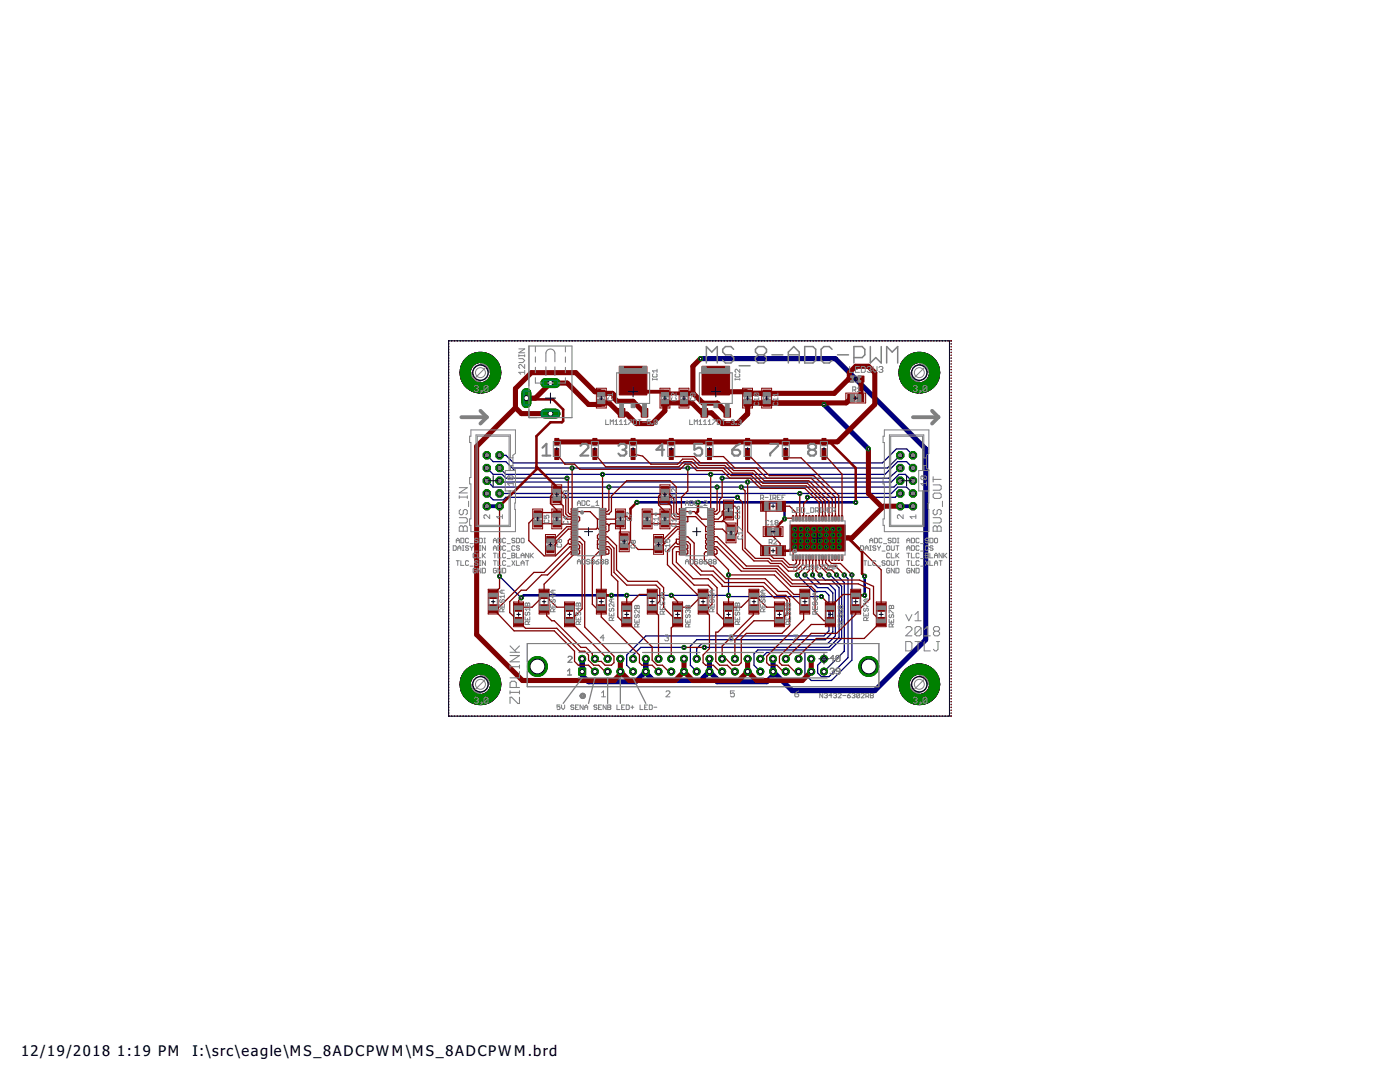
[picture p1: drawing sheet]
<svg xmlns="http://www.w3.org/2000/svg" width="279mm" height="216mm" viewBox="0 0 279 216" stroke-linecap="round" stroke-linejoin="round" font-family="sans-serif">
<defs><g id="words">
<g font-size="3.5">
<text x="4.2" y="210.7">12/19/2018</text>
<text x="23.4" y="210.7">1:19 PM</text>
<text x="38.4" y="210.7">I:\src\eagle\MS_8ADCPWM\MS_8ADCPWM.brd</text>
</g>
</g></defs>
<g fill="#000080" stroke="#000080" stroke-width=".2">
<path d="M93.1 133.6a4.1 4.1 0 0 1 6.3 1 4.1 4.1 0 0 1-2.5 5.9 4.1 4.1 0 0 1-5.1-4h2.1a2.04 2.04 0 0 1 3-1.7 2.04 2.04 0 0 1 .2 3.5 2.04 2.04 0 0 1-3.2-1.4v-.4h-2.1a4 4 0 0 1 1.3-2.9z" fill-rule="evenodd"/>
<path d="M93.1 71.4a4.1 4.1 0 0 1 6.3 1 4.1 4.1 0 0 1-2.5 5.9 4.1 4.1 0 0 1-5.1-3.9h2.1a2.04 2.04 0 0 1 3-1.8 2.04 2.04 0 0 1 .2 3.5 2.04 2.04 0 0 1-3.2-1.4v-.3h-2.1a4 4 0 0 1 1.3-3z" fill-rule="evenodd"/>
<path d="M180.7 71.4a4.1 4.1 0 0 1 6.4 1 4.1 4.1 0 0 1-2.6 5.9 4.1 4.1 0 0 1-5.1-3.9h2a2.04 2.04 0 0 1 3-1.8 2.04 2.04 0 0 1 .3 3.5 2.04 2.04 0 0 1-3.2-1.4l-.1-.3h-2a4.2 4.2 0 0 1 1.3-3z" fill-rule="evenodd"/>
<path d="M180.7 133.6a4.1 4.1 0 0 1 6.4 1 4.1 4.1 0 0 1-2.6 5.9 4.1 4.1 0 0 1-5.1-4h2a2.04 2.04 0 0 1 3-1.7 2.04 2.04 0 0 1 .3 3.5 2.04 2.04 0 0 1-3.2-1.4l-.1-.4h-2a4.2 4.2 0 0 1 1.3-2.9z" fill-rule="evenodd"/>
<path d="M93.1 133.6a4.1 4.1 0 0 1 6.3 1 4.1 4.1 0 0 1-2.5 5.9 4.1 4.1 0 0 1-5.1-4h2.1a2.04 2.04 0 0 1 3-1.7 2.04 2.04 0 0 1 .2 3.5 2.04 2.04 0 0 1-3.2-1.4v-.4h-2.1a4 4 0 0 1 1.3-2.9z" fill-rule="evenodd"/>
<path d="M93.1 71.4a4.1 4.1 0 0 1 6.3 1 4.1 4.1 0 0 1-2.5 5.9 4.1 4.1 0 0 1-5.1-3.9h2.1a2.04 2.04 0 0 1 3-1.8 2.04 2.04 0 0 1 .2 3.5 2.04 2.04 0 0 1-3.2-1.4v-.3h-2.1a4 4 0 0 1 1.3-3z" fill-rule="evenodd"/>
<path d="M180.7 71.4a4.1 4.1 0 0 1 6.4 1 4.1 4.1 0 0 1-2.6 5.9 4.1 4.1 0 0 1-5.1-3.9h2a2.04 2.04 0 0 1 3-1.8 2.04 2.04 0 0 1 .3 3.5 2.04 2.04 0 0 1-3.2-1.4l-.1-.3h-2a4.2 4.2 0 0 1 1.3-3z" fill-rule="evenodd"/>
<path d="M180.7 133.6a4.1 4.1 0 0 1 6.4 1 4.1 4.1 0 0 1-2.6 5.9 4.1 4.1 0 0 1-5.1-4h2a2.04 2.04 0 0 1 3-1.7 2.04 2.04 0 0 1 .3 3.5 2.04 2.04 0 0 1-3.2-1.4l-.1-.4h-2a4.2 4.2 0 0 1 1.3-2.9z" fill-rule="evenodd"/>
</g>
<g fill="none" stroke="#000080" stroke-width=".25">
<path d="M89.5 68.6h.1M89.5 69.2h.1M89.5 69.7v.1M89.5 70.3v.1M89.5 70.9h.1M89.5 71.4v.1M89.5 72v.1M89.5 72.6h.1M89.5 73.2h.1M89.5 73.7v.1M89.5 74.3v.1M89.5 74.9h.1"/>
<path d="M89.5 75.4v.1M89.5 76v.1M89.5 76.6h.1M89.5 77.2h.1M89.5 77.7v.1M89.5 78.3v.1M89.5 78.9h.1M89.5 79.4v.1M89.6 68l-.1 .1M90.1 68h.1M90.7 68h.1M91.2 68h.1"/>
<path d="M91.8 68h.1M92.4 68h.1M93 68h.1M93.5 68h.1M94.1 68h.1M94.7 68h.1M95.3 68h.1M95.8 68h.1M96.4 68h.1M97 68h.1M97.6 68h.1M98.1 68h.1"/>
<path d="M98.7 68h.1M99.3 68h.1M99.8 68h.1M100.4 68h.1M101 68h.1M101.6 68h.1M102.1 68h.1M102.7 68h.1M103.3 68h.1M103.8 68h.1M104.4 68h.1M105 68h.1"/>
<path d="M105.6 68h.1M106.2 68h.1M106.7 68h.1M107.3 68h.1M107.9 68h.1M108.4 68h.1M109 68h.1M109.6 68h.1M110.2 68h.1M110.7 68h.1M111.3 68h.1M111.9 68h.1"/>
<path d="M112.4 68h.1M113 68h.1M113.6 68h.1M114.2 68h.1M114.7 68h.1M115.3 68h.1M115.9 68h.1M116.5 68h.1M117 68h.1M117.6 68h.1M118.2 68h.1M118.7 68h.1"/>
<path d="M119.3 68h.1M119.9 68h.1M120.5 68h.1M121 68h.1M121.6 68h.1M122.2 68h.1M122.7 68h.1M123.3 68h.1M123.9 68h.1M124.5 68h.1M125.1 68h.1M125.6 68h.1"/>
<path d="M126.2 68h.1M126.8 68h.1M127.3 68h.1M127.9 68h.1M128.5 68h.1M129.1 68h.1M129.6 68h.1M130.2 68h.1M130.8 68h.1M131.3 68h.1M131.9 68h.1M132.5 68h.1"/>
<path d="M133.1 68h.1M133.6 68h.1M134.2 68h.1M134.8 68h.1M135.4 68h.1M135.9 68h.1M136.5 68h.1M137.1 68h.1M137.6 68h.1M138.2 68h.1M138.8 68h.1M139.4 68h.1"/>
<path d="M139.9 68h.1M140.5 68h.1M141.1 68h.1M141.6 68h.1M142.2 68h.1M142.8 68h.1M143.4 68h.1M143.9 68h.1M144.5 68h.1M145.1 68h.1M145.7 68h.1M146.2 68h.1"/>
<path d="M146.8 68h.1M147.4 68h.1M148 68h.1M148.5 68h.1M149.1 68h.1M149.7 68h.1M150.2 68h.1M150.8 68h.1M151.4 68h.1M152 68h.1M152.5 68h.1M153.1 68h.1"/>
<path d="M153.7 68h.1M154.2 68h.1M154.8 68h.1M155.4 68h.1M156 68h.1M156.5 68h.1M157.1 68h.1M157.7 68h.1M158.3 68h.1M158.8 68h.1M159.4 68h.1M160 68h.1"/>
<path d="M160.5 68h.1M161.1 68h.1M161.7 68h.1M162.3 68h.1M162.8 68h.1M163.4 68h.1M164 68h.1M164.5 68h.1M165.1 68h.1M165.7 68h.1M166.3 68h.1M166.9 68h.1"/>
<path d="M167.4 68h.1M168 68h.1M168.6 68h.1M169.1 68h.1M169.7 68h.1M170.3 68h.1M170.9 68h.1M171.4 68h.1M172 68h.1M172.6 68h.1M173.1 68h.1M173.7 68h.1"/>
<path d="M174.3 68h.1M174.9 68h.1M175.5 68h.1M176 68h.1M176.6 68h.1M177.2 68h.1M177.7 68h.1M178.3 68h.1M178.9 68h.1M179.5 68h.1M180 68h.1M180.6 68h.1"/>
<path d="M181.2 68h.1M181.7 68h.1M182.3 68h.1M182.9 68h.1M183.5 68h.1M184 68h.1M184.6 68h.1M185.2 68h.1M185.8 68h.1M186.3 68h.1M186.9 68h.1M187.5 68h.1"/>
<path d="M188 68h.1M188.6 68h.1M189.2 68h.1M189.8 68v.1M189.8 68.6h.1M189.8 69.2h.1M189.8 69.7v.1M189.8 70.3v.1M189.8 70.9h.1M189.8 71.4v.1M189.8 72v.1M189.8 72.6h.1"/>
<path d="M189.8 73.2h.1M189.8 73.7v.1M189.8 74.3v.1M189.8 74.9h.1M189.8 75.4v.1M189.8 76v.1M189.8 76.6h.1M189.8 77.2h.1M189.8 77.7v.1M189.8 78.3v.1M189.8 78.9h.1M189.8 79.4v.1"/>
<path d="M89.5 80v.1M89.5 80.6h.1M89.5 81.2h.1M89.5 81.7v.1M89.5 82.3v.1M89.5 82.9h.1M89.5 83.4v.1M89.5 84v.1M89.5 84.6h.1M89.5 85.2h.1M89.5 85.7v.1M89.5 86.3v.1"/>
<path d="M89.5 86.8v.1M89.5 87.4v.1M89.5 88v.1M89.5 88.6h.1M89.5 89.1v.1M89.5 89.7v.1M89.5 90.3h.1M89.5 90.8v.1M89.5 91.4v.1M89.5 92v.1M89.5 92.6h.1M89.5 93.1v.1"/>
<path d="M89.5 93.7v.1M89.5 94.3h.1M89.5 94.8v.1M89.5 95.4v.1M89.5 96v.1M89.5 96.6h.1M89.5 97.1v.1M89.5 97.7v.1M89.5 98.3h.1M89.5 98.8v.1M89.5 99.4v.1M89.5 100v.1"/>
<path d="M97.2 95.9l1.2 1.3h80l1.3-1.3M97.2 93.4l1.2 1.3h1.8l.8 .7h12.2M97.2 90.8l1.2 1.3h2.6l1.5 1.5v-.2h74.6l2.6-2.6M97.2 98.5l1.2 1.2h2.1l.5-.5h46.2M99.7 98.5h78.2l1.3-1.3h1.7l1.3 1.3M99.7 95.9l.2 .3h78l1.5-1.5h1.3l1.2 1.2h.3M99.7 93.4l1.3 1.3h75.6l2.6-2.6h1.7l1.3 1.3M99.7 90.8h1.3l1.5 1.6h73.6l2.8-2.8h2l1.3 1.2M179.7 98.5h-.3l-.8 .7h-17.5M179.7 93.4l-2.3 2h-33.3M189.8 80v.1M189.8 80.6h.1"/>
<path d="M189.8 81.2h.1M189.8 81.7v.1M189.8 82.3v.1M189.8 82.9h.1M189.8 83.4v.1M189.8 84v.1M189.8 84.6h.1M189.8 85.2h.1M189.8 85.7v.1M189.8 86.3v.1M189.8 86.8v.1M189.8 87.4v.1"/>
<path d="M189.8 88v.1M189.8 88.6h.1M189.8 89.1v.1M189.8 89.7v.1M189.8 90.3h.1M189.8 90.8v.1M189.8 91.4v.1M189.8 92v.1M189.8 92.6h.1M189.8 93.1v.1M189.8 93.7v.1M189.8 94.3h.1"/>
<path d="M189.8 94.8v.1M189.8 95.4v.1M189.8 96v.1M189.8 96.6h.1M189.8 97.1v.1M189.8 97.7v.1M189.8 98.3h.1M189.8 98.8v.1M189.8 99.4v.1M189.8 100v.1M89.5 100.6h.1M89.5 101.1v.1"/>
<path d="M89.5 101.7v.1M89.5 102.3h.1M89.5 102.8v.1M89.5 103.4v.1M89.5 104v.1M89.5 104.6h.1M89.5 105.1v.1M89.5 105.7v.1M89.5 106.3h.1M89.5 106.8v.1M89.5 107.4v.1M89.5 108v.1"/>
<path d="M89.5 108.6h.1M89.5 109.1v.1M89.5 109.7v.1M89.5 110.3h.1M89.5 110.8v.1M89.5 111.4v.1M89.5 112v.1M89.5 112.6h.1M89.5 113.1v.1M89.5 113.7v.1M89.5 114.3h.1M89.5 114.9h.1"/>
<path d="M89.5 115.4v.1M89.5 116v.1M89.5 116.6h.1M89.5 117.1v.1M89.5 117.7v.1M89.5 118.3h.1M89.5 118.9h.1M89.5 119.4v.1M89.5 120v.1M99.7 115l4.3 4.3M125.1 118.8h20.3M145.4 118.8l.2 .2h18.3"/>
<path d="M145.4 114.7v4.1M159.1 114.7l3.3 3.3h2.3l.7 .8v7.1l-1 1h-35.5l-3.8 3.8v2l1.2 1.3M160.6 114.7l2.6 2.6h2l1 1v7.8l-1.5 1.6h-25.7l-1.2 1.2v3.8l1.2 1.3M162.2 114.7v.3l1.5 1.5h1.7l1.3 1.3v9.1l-1.5 1.5h-25.1l-1.1 1v2.1M163.7 114.7l1 1h1.2l1.6 1.6v9.8l-2.1 2.1h-24.8M165.4 114.7v.3h.5l2.1 2v10.4l-2.3 2.3h-14.5l-.7 .8v2.2l1.2 1.3M167 114.7l1.5 1.5v13.7l-4.1 4.1M168.5 114.7l.7 .8v15.7l-3.8 3.8h-1.5l-.7-.7v-1.6l1.2-1.2M170 114.7v17l-4.1 4.1h-4l-1.3-1.3v-4.3h-7.6l-1.3 1.3M189.8 100.6h.1M189.8 101.1v.1M189.8 101.7v.1"/>
<path d="M189.8 102.3h.1M189.8 102.8v.1M189.8 103.4v.1M189.8 104v.1M189.8 104.6h.1M189.8 105.1v.1M189.8 105.7v.1M189.8 106.3h.1M189.8 106.8v.1M189.8 107.4v.1M189.8 108v.1M189.8 108.6h.1"/>
<path d="M189.8 109.1v.1M189.8 109.7v.1M189.8 110.3h.1M189.8 110.8v.1M189.8 111.4v.1M189.8 112v.1M189.8 112.6h.1M189.8 113.1v.1M189.8 113.7v.1M189.8 114.3h.1M189.8 114.9h.1M189.8 115.4v.1"/>
<path d="M189.8 116v.1M189.8 116.6h.1M189.8 117.1v.1M189.8 117.7v.1M189.8 118.3h.1M189.8 118.9h.1M189.8 119.4v.1M189.8 120v.1M89.5 120.6h.1M89.5 121.1v.1M89.5 121.7v.1M89.5 122.3h.1"/>
<path d="M89.5 122.9h.1M89.5 123.4v.1M89.5 124v.1M89.5 124.5v.1M89.5 125.1v.1M89.5 125.7v.1M89.5 126.3h.1M89.5 126.8v.1M89.5 127.4v.1M89.5 128h.1M89.5 128.5v.1M89.5 129.1v.1"/>
<path d="M89.5 129.7v.1M89.5 130.3h.1M89.5 130.8v.1M89.5 131.4v.1M89.5 132h.1M89.5 132.5v.1M89.5 133.1v.1M89.5 133.7v.1M89.5 134.3h.1M89.5 134.8v.1M89.5 135.4v.1M89.5 136h.1"/>
<path d="M89.5 136.5v.1M89.5 137.1v.1M89.5 137.7v.1M89.5 138.3h.1M89.5 138.8v.1M89.5 139.4v.1M89.5 140h.1M136.5 129.2h-8.6l-1.6 1.5v.8M189.8 120.6h.1M189.8 121.1v.1M189.8 121.7v.1M189.8 122.3h.1"/>
<path d="M189.8 122.9h.1M189.8 123.4v.1M189.8 124v.1M189.8 124.5v.1M189.8 125.1v.1M189.8 125.7v.1M189.8 126.3h.1M189.8 126.8v.1M189.8 127.4v.1M189.8 128h.1M189.8 128.5v.1M189.8 129.1v.1"/>
<path d="M189.8 129.7v.1M189.8 130.3h.1M189.8 130.8v.1M189.8 131.4v.1M189.8 132h.1M189.8 132.5v.1M189.8 133.1v.1M189.8 133.7v.1M189.8 134.3h.1M189.8 134.8v.1M189.8 135.4v.1M189.8 136h.1"/>
<path d="M189.8 136.5v.1M189.8 137.1v.1M189.8 137.7v.1M189.8 138.3h.1M189.8 138.8v.1M189.8 139.4v.1M189.8 140h.1M89.5 142.8l.1 .1M89.5 140.5v.1M89.5 141.1v.1M89.5 141.7v.1M89.5 142.3h.1"/>
<path d="M90.1 142.9h.1M90.7 142.9h.1M91.2 142.9h.1M91.8 142.9h.1M92.4 142.9h.1M93 142.9h.1M93.5 142.9h.1M94.1 142.9h.1M94.7 142.9h.1M95.3 142.9h.1M95.8 142.9h.1M96.4 142.9h.1"/>
<path d="M97 142.9h.1M97.6 142.9h.1M98.1 142.9h.1M98.7 142.9h.1M99.3 142.9h.1M99.8 142.9h.1M100.4 142.9h.1M101 142.9h.1M101.6 142.9h.1M102.1 142.9h.1M102.7 142.9h.1M103.3 142.9h.1"/>
<path d="M103.8 142.9h.1M104.4 142.9h.1M105 142.9h.1M105.6 142.9h.1M106.2 142.9h.1M106.7 142.9h.1M107.3 142.9h.1M107.9 142.9h.1M108.4 142.9h.1M109 142.9h.1M109.6 142.9h.1M110.2 142.9h.1"/>
<path d="M110.7 142.9h.1M111.3 142.9h.1M111.9 142.9h.1M112.4 142.9h.1M113 142.9h.1M113.6 142.9h.1M114.2 142.9h.1M114.7 142.9h.1M115.3 142.9h.1M115.9 142.9h.1M116.5 142.9h.1M117 142.9h.1"/>
<path d="M117.6 142.9h.1M118.2 142.9h.1M118.7 142.9h.1M119.3 142.9h.1M119.9 142.9h.1M120.5 142.9h.1M121 142.9h.1M121.6 142.9h.1M122.2 142.9h.1M122.7 142.9h.1M123.3 142.9h.1M123.9 142.9h.1"/>
<path d="M124.5 142.9h.1M125.1 142.9h.1M125.6 142.9h.1M126.2 142.9h.1M126.8 142.9h.1M127.3 142.9h.1M127.9 142.9h.1M128.5 142.9h.1M129.1 142.9h.1M129.6 142.9h.1M130.2 142.9h.1M130.8 142.9h.1"/>
<path d="M131.3 142.9h.1M131.9 142.9h.1M132.5 142.9h.1M133.1 142.9h.1M133.6 142.9h.1M134.2 142.9h.1M134.8 142.9h.1M135.4 142.9h.1M135.9 142.9h.1M136.5 142.9h.1M137.1 142.9h.1M137.6 142.9h.1"/>
<path d="M138.2 142.9h.1M138.8 142.9h.1M139.4 142.9h.1M139.9 142.9h.1M140.5 142.9h.1M141.1 142.9h.1M141.6 142.9h.1M142.2 142.9h.1M142.8 142.9h.1M143.4 142.9h.1M143.9 142.9h.1M144.5 142.9h.1"/>
<path d="M145.1 142.9h.1M145.7 142.9h.1M146.2 142.9h.1M146.8 142.9h.1M147.4 142.9h.1M148 142.9h.1M148.5 142.9h.1M149.1 142.9h.1M149.7 142.9h.1M150.2 142.9h.1M150.8 142.9h.1M151.4 142.9h.1"/>
<path d="M152 142.9h.1M152.5 142.9h.1M153.1 142.9h.1M153.7 142.9h.1M154.2 142.9h.1M154.8 142.9h.1M155.4 142.9h.1M156 142.9h.1M156.5 142.9h.1M157.1 142.9h.1M157.7 142.9h.1M158.3 142.9h.1"/>
<path d="M158.8 142.9h.1M159.4 142.9h.1M160 142.9h.1M160.5 142.9h.1M161.1 142.9h.1M161.7 142.9h.1M162.3 142.9h.1M162.8 142.9h.1M163.4 142.9h.1M164 142.9h.1M164.5 142.9h.1M165.1 142.9h.1"/>
<path d="M165.7 142.9h.1M166.3 142.9h.1M166.9 142.9h.1M167.4 142.9h.1M168 142.9h.1M168.6 142.9h.1M169.1 142.9h.1M169.7 142.9h.1M170.3 142.9h.1M170.9 142.9h.1M171.4 142.9h.1M172 142.9h.1"/>
<path d="M172.6 142.9h.1M173.1 142.9h.1M173.7 142.9h.1M174.3 142.9h.1M174.9 142.9h.1M175.5 142.9h.1M176 142.9h.1M176.6 142.9h.1M177.2 142.9h.1M177.7 142.9h.1M178.3 142.9h.1M178.9 142.9h.1"/>
<path d="M179.5 142.9h.1M180 142.9h.1M180.6 142.9h.1M181.2 142.9h.1M181.7 142.9h.1M182.3 142.9h.1M182.9 142.9h.1M183.5 142.9h.1M184 142.9h.1M184.6 142.9h.1M185.2 142.9h.1M185.8 142.9h.1"/>
<path d="M186.3 142.9h.1M186.9 142.9h.1M187.5 142.9h.1M188 142.9h.1M188.6 142.9h.1M189.2 142.9h.1M189.8 140.5v.1M189.8 141.1v.1M189.8 141.7v.1M189.8 142.3h.1M189.8 142.8v.1"/>
</g>
<path d="M97.2 101h2.5M179.7 101h2.5" fill="none" stroke="#000080" stroke-width=".76"/>
<path d="M125.1 118.8h-20.6l-.5 .5M127.1 100.2h43.7M156.6 100.2v3.3M172.6 115v3.8" fill="none" stroke="#000080" stroke-width=".51"/>
<path d="M139.8 71.6h26.9l18 18v38.1l-10.1 10.1h-16.5l-3.8-3.8M164.4 80.7l8.9 8.9M116.2 131.5v3.3l1.3 1.2h9.4l2-2M128.9 131.5v2.8l1.5 1.5h9.4l1.8-1.8M141.6 131.5v2.5M154.3 131.5v3.3l-1.3 1.2h-9.9v-.5l-1.5-1.5" fill="none" stroke="#000080" stroke-width="1"/>
<circle cx="99.7" cy="101" r=".78" fill="#008000" stroke="#008000" stroke-width=".2"/>
<circle cx="99.7" cy="101" r=".47" fill="#fff" stroke="#000" stroke-width=".2"/>
<circle cx="97.2" cy="101" r=".78" fill="#008000" stroke="#008000" stroke-width=".2"/>
<circle cx="97.2" cy="101" r=".47" fill="#fff" stroke="#000" stroke-width=".2"/>
<circle cx="99.7" cy="98.5" r=".78" fill="#008000" stroke="#008000" stroke-width=".2"/>
<circle cx="99.7" cy="98.5" r=".47" fill="#fff" stroke="#000" stroke-width=".2"/>
<circle cx="97.2" cy="98.5" r=".78" fill="#008000" stroke="#008000" stroke-width=".2"/>
<circle cx="97.2" cy="98.5" r=".47" fill="#fff" stroke="#000" stroke-width=".2"/>
<circle cx="99.7" cy="95.9" r=".78" fill="#008000" stroke="#008000" stroke-width=".2"/>
<circle cx="99.7" cy="95.9" r=".47" fill="#fff" stroke="#000" stroke-width=".2"/>
<circle cx="97.2" cy="95.9" r=".78" fill="#008000" stroke="#008000" stroke-width=".2"/>
<circle cx="97.2" cy="95.9" r=".47" fill="#fff" stroke="#000" stroke-width=".2"/>
<circle cx="99.7" cy="93.4" r=".78" fill="#008000" stroke="#008000" stroke-width=".2"/>
<circle cx="99.7" cy="93.4" r=".47" fill="#fff" stroke="#000" stroke-width=".2"/>
<circle cx="97.2" cy="93.4" r=".78" fill="#008000" stroke="#008000" stroke-width=".2"/>
<circle cx="97.2" cy="93.4" r=".47" fill="#fff" stroke="#000" stroke-width=".2"/>
<circle cx="99.7" cy="90.8" r=".78" fill="#008000" stroke="#008000" stroke-width=".2"/>
<circle cx="99.7" cy="90.8" r=".47" fill="#fff" stroke="#000" stroke-width=".2"/>
<circle cx="97.2" cy="90.8" r=".78" fill="#008000" stroke="#008000" stroke-width=".2"/>
<circle cx="97.2" cy="90.8" r=".47" fill="#fff" stroke="#000" stroke-width=".2"/>
<circle cx="182.2" cy="101" r=".78" fill="#008000" stroke="#008000" stroke-width=".2"/>
<circle cx="182.2" cy="101" r=".47" fill="#fff" stroke="#000" stroke-width=".2"/>
<circle cx="179.7" cy="101" r=".78" fill="#008000" stroke="#008000" stroke-width=".2"/>
<circle cx="179.7" cy="101" r=".47" fill="#fff" stroke="#000" stroke-width=".2"/>
<circle cx="182.2" cy="98.5" r=".78" fill="#008000" stroke="#008000" stroke-width=".2"/>
<circle cx="182.2" cy="98.5" r=".47" fill="#fff" stroke="#000" stroke-width=".2"/>
<circle cx="179.7" cy="98.5" r=".78" fill="#008000" stroke="#008000" stroke-width=".2"/>
<circle cx="179.7" cy="98.5" r=".47" fill="#fff" stroke="#000" stroke-width=".2"/>
<circle cx="182.2" cy="95.9" r=".78" fill="#008000" stroke="#008000" stroke-width=".2"/>
<circle cx="182.2" cy="95.9" r=".47" fill="#fff" stroke="#000" stroke-width=".2"/>
<circle cx="179.7" cy="95.9" r=".78" fill="#008000" stroke="#008000" stroke-width=".2"/>
<circle cx="179.7" cy="95.9" r=".47" fill="#fff" stroke="#000" stroke-width=".2"/>
<circle cx="182.2" cy="93.4" r=".78" fill="#008000" stroke="#008000" stroke-width=".2"/>
<circle cx="182.2" cy="93.4" r=".47" fill="#fff" stroke="#000" stroke-width=".2"/>
<circle cx="179.7" cy="93.4" r=".78" fill="#008000" stroke="#008000" stroke-width=".2"/>
<circle cx="179.7" cy="93.4" r=".47" fill="#fff" stroke="#000" stroke-width=".2"/>
<circle cx="182.2" cy="90.8" r=".78" fill="#008000" stroke="#008000" stroke-width=".2"/>
<circle cx="182.2" cy="90.8" r=".47" fill="#fff" stroke="#000" stroke-width=".2"/>
<circle cx="179.7" cy="90.8" r=".78" fill="#008000" stroke="#008000" stroke-width=".2"/>
<circle cx="179.7" cy="90.8" r=".47" fill="#fff" stroke="#000" stroke-width=".2"/>
<path d="M108.8 82.5h2" fill="none" stroke="#008000" stroke-width="2"/>
<circle cx="109.9" cy="82.5" r=".51" fill="#fff" stroke="#000" stroke-width=".2"/>
<path d="M108.8 76.4h2" fill="none" stroke="#008000" stroke-width="2"/>
<circle cx="109.9" cy="76.4" r=".51" fill="#fff" stroke="#000" stroke-width=".2"/>
<path d="M105.1 78.4v2" fill="none" stroke="#008000" stroke-width="2"/>
<circle cx="105.1" cy="79.4" r=".51" fill="#fff" stroke="#000" stroke-width=".2"/>
<path d="M115.5 133.3h1.4v1.4h-1.4z" fill="#008000" stroke="#008000" stroke-width=".2"/>
<circle cx="116.2" cy="134" r=".44" fill="#fff" stroke="#000" stroke-width=".2"/>
<circle cx="116.2" cy="131.5" r=".7" fill="#008000" stroke="#008000" stroke-width=".2"/>
<circle cx="116.2" cy="131.5" r=".44" fill="#fff" stroke="#000" stroke-width=".2"/>
<circle cx="118.7" cy="134" r=".7" fill="#008000" stroke="#008000" stroke-width=".2"/>
<circle cx="118.7" cy="134" r=".44" fill="#fff" stroke="#000" stroke-width=".2"/>
<circle cx="118.7" cy="131.5" r=".7" fill="#008000" stroke="#008000" stroke-width=".2"/>
<circle cx="118.7" cy="131.5" r=".44" fill="#fff" stroke="#000" stroke-width=".2"/>
<circle cx="121.3" cy="134" r=".7" fill="#008000" stroke="#008000" stroke-width=".2"/>
<circle cx="121.3" cy="134" r=".44" fill="#fff" stroke="#000" stroke-width=".2"/>
<circle cx="121.3" cy="131.5" r=".7" fill="#008000" stroke="#008000" stroke-width=".2"/>
<circle cx="121.3" cy="131.5" r=".44" fill="#fff" stroke="#000" stroke-width=".2"/>
<circle cx="123.8" cy="134" r=".7" fill="#008000" stroke="#008000" stroke-width=".2"/>
<circle cx="123.8" cy="134" r=".44" fill="#fff" stroke="#000" stroke-width=".2"/>
<circle cx="123.8" cy="131.5" r=".7" fill="#008000" stroke="#008000" stroke-width=".2"/>
<circle cx="123.8" cy="131.5" r=".44" fill="#fff" stroke="#000" stroke-width=".2"/>
<circle cx="126.3" cy="134" r=".7" fill="#008000" stroke="#008000" stroke-width=".2"/>
<circle cx="126.3" cy="134" r=".44" fill="#fff" stroke="#000" stroke-width=".2"/>
<circle cx="126.3" cy="131.5" r=".7" fill="#008000" stroke="#008000" stroke-width=".2"/>
<circle cx="126.3" cy="131.5" r=".44" fill="#fff" stroke="#000" stroke-width=".2"/>
<circle cx="128.9" cy="134" r=".7" fill="#008000" stroke="#008000" stroke-width=".2"/>
<circle cx="128.9" cy="134" r=".44" fill="#fff" stroke="#000" stroke-width=".2"/>
<circle cx="128.9" cy="131.5" r=".7" fill="#008000" stroke="#008000" stroke-width=".2"/>
<circle cx="128.9" cy="131.5" r=".44" fill="#fff" stroke="#000" stroke-width=".2"/>
<circle cx="131.4" cy="134" r=".7" fill="#008000" stroke="#008000" stroke-width=".2"/>
<circle cx="131.4" cy="134" r=".44" fill="#fff" stroke="#000" stroke-width=".2"/>
<circle cx="131.4" cy="131.5" r=".7" fill="#008000" stroke="#008000" stroke-width=".2"/>
<circle cx="131.4" cy="131.5" r=".44" fill="#fff" stroke="#000" stroke-width=".2"/>
<circle cx="134" cy="134" r=".7" fill="#008000" stroke="#008000" stroke-width=".2"/>
<circle cx="134" cy="134" r=".44" fill="#fff" stroke="#000" stroke-width=".2"/>
<circle cx="134" cy="131.5" r=".7" fill="#008000" stroke="#008000" stroke-width=".2"/>
<circle cx="134" cy="131.5" r=".44" fill="#fff" stroke="#000" stroke-width=".2"/>
<circle cx="136.5" cy="134" r=".7" fill="#008000" stroke="#008000" stroke-width=".2"/>
<circle cx="136.5" cy="134" r=".44" fill="#fff" stroke="#000" stroke-width=".2"/>
<circle cx="136.5" cy="131.5" r=".7" fill="#008000" stroke="#008000" stroke-width=".2"/>
<circle cx="136.5" cy="131.5" r=".44" fill="#fff" stroke="#000" stroke-width=".2"/>
<circle cx="139" cy="134" r=".7" fill="#008000" stroke="#008000" stroke-width=".2"/>
<circle cx="139" cy="134" r=".44" fill="#fff" stroke="#000" stroke-width=".2"/>
<circle cx="139" cy="131.5" r=".7" fill="#008000" stroke="#008000" stroke-width=".2"/>
<circle cx="139" cy="131.5" r=".44" fill="#fff" stroke="#000" stroke-width=".2"/>
<circle cx="141.6" cy="134" r=".7" fill="#008000" stroke="#008000" stroke-width=".2"/>
<circle cx="141.6" cy="134" r=".44" fill="#fff" stroke="#000" stroke-width=".2"/>
<circle cx="141.6" cy="131.5" r=".7" fill="#008000" stroke="#008000" stroke-width=".2"/>
<circle cx="141.6" cy="131.5" r=".44" fill="#fff" stroke="#000" stroke-width=".2"/>
<circle cx="144.1" cy="134" r=".7" fill="#008000" stroke="#008000" stroke-width=".2"/>
<circle cx="144.1" cy="134" r=".44" fill="#fff" stroke="#000" stroke-width=".2"/>
<circle cx="144.1" cy="131.5" r=".7" fill="#008000" stroke="#008000" stroke-width=".2"/>
<circle cx="144.1" cy="131.5" r=".44" fill="#fff" stroke="#000" stroke-width=".2"/>
<circle cx="146.7" cy="134" r=".7" fill="#008000" stroke="#008000" stroke-width=".2"/>
<circle cx="146.7" cy="134" r=".44" fill="#fff" stroke="#000" stroke-width=".2"/>
<circle cx="146.7" cy="131.5" r=".7" fill="#008000" stroke="#008000" stroke-width=".2"/>
<circle cx="146.7" cy="131.5" r=".44" fill="#fff" stroke="#000" stroke-width=".2"/>
<circle cx="149.2" cy="134" r=".7" fill="#008000" stroke="#008000" stroke-width=".2"/>
<circle cx="149.2" cy="134" r=".44" fill="#fff" stroke="#000" stroke-width=".2"/>
<circle cx="149.2" cy="131.5" r=".7" fill="#008000" stroke="#008000" stroke-width=".2"/>
<circle cx="149.2" cy="131.5" r=".44" fill="#fff" stroke="#000" stroke-width=".2"/>
<circle cx="151.7" cy="134" r=".7" fill="#008000" stroke="#008000" stroke-width=".2"/>
<circle cx="151.7" cy="134" r=".44" fill="#fff" stroke="#000" stroke-width=".2"/>
<circle cx="151.7" cy="131.5" r=".7" fill="#008000" stroke="#008000" stroke-width=".2"/>
<circle cx="151.7" cy="131.5" r=".44" fill="#fff" stroke="#000" stroke-width=".2"/>
<circle cx="154.3" cy="134" r=".7" fill="#008000" stroke="#008000" stroke-width=".2"/>
<circle cx="154.3" cy="134" r=".44" fill="#fff" stroke="#000" stroke-width=".2"/>
<circle cx="154.3" cy="131.5" r=".7" fill="#008000" stroke="#008000" stroke-width=".2"/>
<circle cx="154.3" cy="131.5" r=".44" fill="#fff" stroke="#000" stroke-width=".2"/>
<circle cx="156.8" cy="134" r=".7" fill="#008000" stroke="#008000" stroke-width=".2"/>
<circle cx="156.8" cy="134" r=".44" fill="#fff" stroke="#000" stroke-width=".2"/>
<circle cx="156.8" cy="131.5" r=".7" fill="#008000" stroke="#008000" stroke-width=".2"/>
<circle cx="156.8" cy="131.5" r=".44" fill="#fff" stroke="#000" stroke-width=".2"/>
<circle cx="159.4" cy="134" r=".7" fill="#008000" stroke="#008000" stroke-width=".2"/>
<circle cx="159.4" cy="134" r=".44" fill="#fff" stroke="#000" stroke-width=".2"/>
<circle cx="159.4" cy="131.5" r=".7" fill="#008000" stroke="#008000" stroke-width=".2"/>
<circle cx="159.4" cy="131.5" r=".44" fill="#fff" stroke="#000" stroke-width=".2"/>
<circle cx="161.9" cy="134" r=".7" fill="#008000" stroke="#008000" stroke-width=".2"/>
<circle cx="161.9" cy="134" r=".44" fill="#fff" stroke="#000" stroke-width=".2"/>
<circle cx="161.9" cy="131.5" r=".7" fill="#008000" stroke="#008000" stroke-width=".2"/>
<circle cx="161.9" cy="131.5" r=".44" fill="#fff" stroke="#000" stroke-width=".2"/>
<circle cx="164.4" cy="134" r=".7" fill="#008000" stroke="#008000" stroke-width=".2"/>
<circle cx="164.4" cy="134" r=".44" fill="#fff" stroke="#000" stroke-width=".2"/>
<circle cx="164.4" cy="131.5" r=".7" fill="#008000" stroke="#008000" stroke-width=".2"/>
<circle cx="164.4" cy="131.5" r=".44" fill="#fff" stroke="#000" stroke-width=".2"/>
<circle cx="107.3" cy="133" r="1.99" fill="#008000" stroke="#008000" stroke-width=".2"/>
<circle cx="107.3" cy="133" r="1.48" fill="#fff" stroke="#000" stroke-width=".2"/>
<circle cx="173.4" cy="133" r="1.99" fill="#008000" stroke="#008000" stroke-width=".2"/>
<circle cx="173.4" cy="133" r="1.48" fill="#fff" stroke="#000" stroke-width=".2"/>
<circle cx="159.6" cy="98.5" r=".4" fill="#008000" stroke="#008000" stroke-width=".2"/>
<circle cx="159.6" cy="98.5" r=".25" fill="#fff" stroke="#000" stroke-width=".2"/>
<circle cx="149.2" cy="96.2" r=".4" fill="#008000" stroke="#008000" stroke-width=".2"/>
<circle cx="149.2" cy="96.2" r=".25" fill="#fff" stroke="#000" stroke-width=".2"/>
<circle cx="104" cy="119.3" r=".4" fill="#008000" stroke="#008000" stroke-width=".2"/>
<circle cx="104" cy="119.3" r=".25" fill="#fff" stroke="#000" stroke-width=".2"/>
<circle cx="99.7" cy="115" r=".4" fill="#008000" stroke="#008000" stroke-width=".2"/>
<circle cx="99.7" cy="115" r=".25" fill="#fff" stroke="#000" stroke-width=".2"/>
<circle cx="125.1" cy="118.8" r=".4" fill="#008000" stroke="#008000" stroke-width=".2"/>
<circle cx="125.1" cy="118.8" r=".25" fill="#fff" stroke="#000" stroke-width=".2"/>
<circle cx="164.4" cy="80.7" r=".4" fill="#008000" stroke="#008000" stroke-width=".2"/>
<circle cx="164.4" cy="80.7" r=".25" fill="#fff" stroke="#000" stroke-width=".2"/>
<circle cx="173.3" cy="89.6" r=".4" fill="#008000" stroke="#008000" stroke-width=".2"/>
<circle cx="173.3" cy="89.6" r=".25" fill="#fff" stroke="#000" stroke-width=".2"/>
<circle cx="134" cy="118.8" r=".4" fill="#008000" stroke="#008000" stroke-width=".2"/>
<circle cx="134" cy="118.8" r=".25" fill="#fff" stroke="#000" stroke-width=".2"/>
<circle cx="145.4" cy="118.8" r=".4" fill="#008000" stroke="#008000" stroke-width=".2"/>
<circle cx="145.4" cy="118.8" r=".25" fill="#fff" stroke="#000" stroke-width=".2"/>
<circle cx="163.9" cy="119" r=".4" fill="#008000" stroke="#008000" stroke-width=".2"/>
<circle cx="163.9" cy="119" r=".25" fill="#fff" stroke="#000" stroke-width=".2"/>
<circle cx="122" cy="118.8" r=".4" fill="#008000" stroke="#008000" stroke-width=".2"/>
<circle cx="122" cy="118.8" r=".25" fill="#fff" stroke="#000" stroke-width=".2"/>
<circle cx="172.6" cy="115" r=".4" fill="#008000" stroke="#008000" stroke-width=".2"/>
<circle cx="172.6" cy="115" r=".25" fill="#fff" stroke="#000" stroke-width=".2"/>
<circle cx="172.6" cy="118.8" r=".4" fill="#008000" stroke="#008000" stroke-width=".2"/>
<circle cx="172.6" cy="118.8" r=".25" fill="#fff" stroke="#000" stroke-width=".2"/>
<circle cx="145.4" cy="114.7" r=".4" fill="#008000" stroke="#008000" stroke-width=".2"/>
<circle cx="145.4" cy="114.7" r=".25" fill="#fff" stroke="#000" stroke-width=".2"/>
<circle cx="158.6" cy="105.6" r=".4" fill="#008000" stroke="#008000" stroke-width=".2"/>
<circle cx="158.6" cy="105.6" r=".19" fill="#fff" stroke="#000" stroke-width=".2"/>
<circle cx="158.6" cy="106.8" r=".4" fill="#008000" stroke="#008000" stroke-width=".2"/>
<circle cx="158.6" cy="106.8" r=".19" fill="#fff" stroke="#000" stroke-width=".2"/>
<circle cx="158.6" cy="107.9" r=".4" fill="#008000" stroke="#008000" stroke-width=".2"/>
<circle cx="158.6" cy="107.9" r=".19" fill="#fff" stroke="#000" stroke-width=".2"/>
<circle cx="158.6" cy="109.1" r=".4" fill="#008000" stroke="#008000" stroke-width=".2"/>
<circle cx="158.6" cy="109.1" r=".19" fill="#fff" stroke="#000" stroke-width=".2"/>
<circle cx="159.9" cy="105.6" r=".4" fill="#008000" stroke="#008000" stroke-width=".2"/>
<circle cx="159.9" cy="105.6" r=".19" fill="#fff" stroke="#000" stroke-width=".2"/>
<circle cx="159.9" cy="106.8" r=".4" fill="#008000" stroke="#008000" stroke-width=".2"/>
<circle cx="159.9" cy="106.8" r=".19" fill="#fff" stroke="#000" stroke-width=".2"/>
<circle cx="159.9" cy="107.9" r=".4" fill="#008000" stroke="#008000" stroke-width=".2"/>
<circle cx="159.9" cy="107.9" r=".19" fill="#fff" stroke="#000" stroke-width=".2"/>
<circle cx="159.9" cy="109.1" r=".4" fill="#008000" stroke="#008000" stroke-width=".2"/>
<circle cx="159.9" cy="109.1" r=".19" fill="#fff" stroke="#000" stroke-width=".2"/>
<circle cx="161.1" cy="105.6" r=".4" fill="#008000" stroke="#008000" stroke-width=".2"/>
<circle cx="161.1" cy="105.6" r=".19" fill="#fff" stroke="#000" stroke-width=".2"/>
<circle cx="161.1" cy="106.8" r=".4" fill="#008000" stroke="#008000" stroke-width=".2"/>
<circle cx="161.1" cy="106.8" r=".19" fill="#fff" stroke="#000" stroke-width=".2"/>
<circle cx="161.1" cy="107.9" r=".4" fill="#008000" stroke="#008000" stroke-width=".2"/>
<circle cx="161.1" cy="107.9" r=".19" fill="#fff" stroke="#000" stroke-width=".2"/>
<circle cx="161.1" cy="109.1" r=".4" fill="#008000" stroke="#008000" stroke-width=".2"/>
<circle cx="161.1" cy="109.1" r=".19" fill="#fff" stroke="#000" stroke-width=".2"/>
<circle cx="162.4" cy="105.6" r=".4" fill="#008000" stroke="#008000" stroke-width=".2"/>
<circle cx="162.4" cy="105.6" r=".19" fill="#fff" stroke="#000" stroke-width=".2"/>
<circle cx="162.4" cy="106.8" r=".4" fill="#008000" stroke="#008000" stroke-width=".2"/>
<circle cx="162.4" cy="106.8" r=".19" fill="#fff" stroke="#000" stroke-width=".2"/>
<circle cx="162.4" cy="107.9" r=".4" fill="#008000" stroke="#008000" stroke-width=".2"/>
<circle cx="162.4" cy="107.9" r=".19" fill="#fff" stroke="#000" stroke-width=".2"/>
<circle cx="162.4" cy="109.1" r=".4" fill="#008000" stroke="#008000" stroke-width=".2"/>
<circle cx="162.4" cy="109.1" r=".19" fill="#fff" stroke="#000" stroke-width=".2"/>
<circle cx="163.7" cy="105.6" r=".4" fill="#008000" stroke="#008000" stroke-width=".2"/>
<circle cx="163.7" cy="105.6" r=".19" fill="#fff" stroke="#000" stroke-width=".2"/>
<circle cx="163.7" cy="106.8" r=".4" fill="#008000" stroke="#008000" stroke-width=".2"/>
<circle cx="163.7" cy="106.8" r=".19" fill="#fff" stroke="#000" stroke-width=".2"/>
<circle cx="163.7" cy="107.9" r=".4" fill="#008000" stroke="#008000" stroke-width=".2"/>
<circle cx="163.7" cy="107.9" r=".19" fill="#fff" stroke="#000" stroke-width=".2"/>
<circle cx="163.7" cy="109.1" r=".4" fill="#008000" stroke="#008000" stroke-width=".2"/>
<circle cx="163.7" cy="109.1" r=".19" fill="#fff" stroke="#000" stroke-width=".2"/>
<circle cx="164.9" cy="105.6" r=".4" fill="#008000" stroke="#008000" stroke-width=".2"/>
<circle cx="164.9" cy="105.6" r=".19" fill="#fff" stroke="#000" stroke-width=".2"/>
<circle cx="164.9" cy="106.8" r=".4" fill="#008000" stroke="#008000" stroke-width=".2"/>
<circle cx="164.9" cy="106.8" r=".19" fill="#fff" stroke="#000" stroke-width=".2"/>
<circle cx="164.9" cy="107.9" r=".4" fill="#008000" stroke="#008000" stroke-width=".2"/>
<circle cx="164.9" cy="107.9" r=".19" fill="#fff" stroke="#000" stroke-width=".2"/>
<circle cx="164.9" cy="109.1" r=".4" fill="#008000" stroke="#008000" stroke-width=".2"/>
<circle cx="164.9" cy="109.1" r=".19" fill="#fff" stroke="#000" stroke-width=".2"/>
<circle cx="166.2" cy="105.6" r=".4" fill="#008000" stroke="#008000" stroke-width=".2"/>
<circle cx="166.2" cy="105.6" r=".19" fill="#fff" stroke="#000" stroke-width=".2"/>
<circle cx="166.2" cy="106.8" r=".4" fill="#008000" stroke="#008000" stroke-width=".2"/>
<circle cx="166.2" cy="106.8" r=".19" fill="#fff" stroke="#000" stroke-width=".2"/>
<circle cx="166.2" cy="107.9" r=".4" fill="#008000" stroke="#008000" stroke-width=".2"/>
<circle cx="166.2" cy="107.9" r=".19" fill="#fff" stroke="#000" stroke-width=".2"/>
<circle cx="166.2" cy="109.1" r=".4" fill="#008000" stroke="#008000" stroke-width=".2"/>
<circle cx="166.2" cy="109.1" r=".19" fill="#fff" stroke="#000" stroke-width=".2"/>
<circle cx="167.5" cy="105.6" r=".4" fill="#008000" stroke="#008000" stroke-width=".2"/>
<circle cx="167.5" cy="105.6" r=".19" fill="#fff" stroke="#000" stroke-width=".2"/>
<circle cx="167.5" cy="106.8" r=".4" fill="#008000" stroke="#008000" stroke-width=".2"/>
<circle cx="167.5" cy="106.8" r=".19" fill="#fff" stroke="#000" stroke-width=".2"/>
<circle cx="167.5" cy="107.9" r=".4" fill="#008000" stroke="#008000" stroke-width=".2"/>
<circle cx="167.5" cy="107.9" r=".19" fill="#fff" stroke="#000" stroke-width=".2"/>
<circle cx="167.5" cy="109.1" r=".4" fill="#008000" stroke="#008000" stroke-width=".2"/>
<circle cx="167.5" cy="109.1" r=".19" fill="#fff" stroke="#000" stroke-width=".2"/>
<circle cx="120.2" cy="94.7" r=".4" fill="#008000" stroke="#008000" stroke-width=".2"/>
<circle cx="120.2" cy="94.7" r=".25" fill="#fff" stroke="#000" stroke-width=".2"/>
<circle cx="141.8" cy="94.7" r=".4" fill="#008000" stroke="#008000" stroke-width=".2"/>
<circle cx="141.8" cy="94.7" r=".25" fill="#fff" stroke="#000" stroke-width=".2"/>
<circle cx="114.2" cy="93.4" r=".4" fill="#008000" stroke="#008000" stroke-width=".2"/>
<circle cx="114.2" cy="93.4" r=".25" fill="#fff" stroke="#000" stroke-width=".2"/>
<circle cx="137.3" cy="93.4" r=".4" fill="#008000" stroke="#008000" stroke-width=".2"/>
<circle cx="137.3" cy="93.4" r=".25" fill="#fff" stroke="#000" stroke-width=".2"/>
<circle cx="170.8" cy="100.2" r=".4" fill="#008000" stroke="#008000" stroke-width=".2"/>
<circle cx="170.8" cy="100.2" r=".25" fill="#fff" stroke="#000" stroke-width=".2"/>
<circle cx="139.3" cy="100.2" r=".4" fill="#008000" stroke="#008000" stroke-width=".2"/>
<circle cx="139.3" cy="100.2" r=".25" fill="#fff" stroke="#000" stroke-width=".2"/>
<circle cx="127.1" cy="100.2" r=".4" fill="#008000" stroke="#008000" stroke-width=".2"/>
<circle cx="127.1" cy="100.2" r=".25" fill="#fff" stroke="#000" stroke-width=".2"/>
<circle cx="156.6" cy="103.5" r=".4" fill="#008000" stroke="#008000" stroke-width=".2"/>
<circle cx="156.6" cy="103.5" r=".25" fill="#fff" stroke="#000" stroke-width=".2"/>
<circle cx="159.1" cy="114.7" r=".4" fill="#008000" stroke="#008000" stroke-width=".2"/>
<circle cx="159.1" cy="114.7" r=".25" fill="#fff" stroke="#000" stroke-width=".2"/>
<circle cx="160.6" cy="114.7" r=".4" fill="#008000" stroke="#008000" stroke-width=".2"/>
<circle cx="160.6" cy="114.7" r=".25" fill="#fff" stroke="#000" stroke-width=".2"/>
<circle cx="162.2" cy="114.7" r=".4" fill="#008000" stroke="#008000" stroke-width=".2"/>
<circle cx="162.2" cy="114.7" r=".25" fill="#fff" stroke="#000" stroke-width=".2"/>
<circle cx="163.7" cy="114.7" r=".4" fill="#008000" stroke="#008000" stroke-width=".2"/>
<circle cx="163.7" cy="114.7" r=".25" fill="#fff" stroke="#000" stroke-width=".2"/>
<circle cx="136.5" cy="129.2" r=".4" fill="#008000" stroke="#008000" stroke-width=".2"/>
<circle cx="136.5" cy="129.2" r=".25" fill="#fff" stroke="#000" stroke-width=".2"/>
<circle cx="140.6" cy="129.2" r=".4" fill="#008000" stroke="#008000" stroke-width=".2"/>
<circle cx="140.6" cy="129.2" r=".25" fill="#fff" stroke="#000" stroke-width=".2"/>
<circle cx="165.4" cy="114.7" r=".4" fill="#008000" stroke="#008000" stroke-width=".2"/>
<circle cx="165.4" cy="114.7" r=".25" fill="#fff" stroke="#000" stroke-width=".2"/>
<circle cx="167" cy="114.7" r=".4" fill="#008000" stroke="#008000" stroke-width=".2"/>
<circle cx="167" cy="114.7" r=".25" fill="#fff" stroke="#000" stroke-width=".2"/>
<circle cx="168.5" cy="114.7" r=".4" fill="#008000" stroke="#008000" stroke-width=".2"/>
<circle cx="168.5" cy="114.7" r=".25" fill="#fff" stroke="#000" stroke-width=".2"/>
<circle cx="170" cy="114.7" r=".4" fill="#008000" stroke="#008000" stroke-width=".2"/>
<circle cx="170" cy="114.7" r=".25" fill="#fff" stroke="#000" stroke-width=".2"/>
<circle cx="139.8" cy="71.6" r=".4" fill="#008000" stroke="#008000" stroke-width=".2"/>
<circle cx="139.8" cy="71.6" r=".25" fill="#fff" stroke="#000" stroke-width=".2"/>
<circle cx="147.9" cy="97.2" r=".4" fill="#008000" stroke="#008000" stroke-width=".2"/>
<circle cx="147.9" cy="97.2" r=".25" fill="#fff" stroke="#000" stroke-width=".2"/>
<circle cx="143.1" cy="97.2" r=".4" fill="#008000" stroke="#008000" stroke-width=".2"/>
<circle cx="143.1" cy="97.2" r=".25" fill="#fff" stroke="#000" stroke-width=".2"/>
<circle cx="121.5" cy="97.2" r=".4" fill="#008000" stroke="#008000" stroke-width=".2"/>
<circle cx="121.5" cy="97.2" r=".25" fill="#fff" stroke="#000" stroke-width=".2"/>
<circle cx="113.2" cy="95.4" r=".4" fill="#008000" stroke="#008000" stroke-width=".2"/>
<circle cx="113.2" cy="95.4" r=".25" fill="#fff" stroke="#000" stroke-width=".2"/>
<circle cx="147.2" cy="99.2" r=".4" fill="#008000" stroke="#008000" stroke-width=".2"/>
<circle cx="147.2" cy="99.2" r=".25" fill="#fff" stroke="#000" stroke-width=".2"/>
<circle cx="144.1" cy="95.4" r=".4" fill="#008000" stroke="#008000" stroke-width=".2"/>
<circle cx="144.1" cy="95.4" r=".25" fill="#fff" stroke="#000" stroke-width=".2"/>
<circle cx="161.1" cy="99.2" r=".4" fill="#008000" stroke="#008000" stroke-width=".2"/>
<circle cx="161.1" cy="99.2" r=".25" fill="#fff" stroke="#000" stroke-width=".2"/>
<g fill="#800000" stroke="#800000" stroke-width=".2">
<path d="M114 101.5h1.1v.2h-1.1z"/>
<path d="M114 101.9h1.1v.3h-1.1z"/>
<path d="M114 102.4h1.1v.3h-1.1z"/>
<path d="M114 102.9h1.1v.3h-1.1z"/>
<path d="M114 103.4h1.1v.3h-1.1z"/>
<path d="M114 103.9h1.1v.3h-1.1z"/>
<path d="M114 104.4h1.1v.3h-1.1z"/>
<path d="M114 104.9h1.1v.3h-1.1z"/>
<path d="M114 105.4h1.1v.3h-1.1z"/>
<path d="M114 105.9h1.1v.3h-1.1z"/>
<path d="M114 106.4h1.1v.3h-1.1z"/>
<path d="M114 106.9h1.1v.3h-1.1z"/>
<path d="M114 107.4h1.1v.3h-1.1z"/>
<path d="M114 107.9h1.1v.3h-1.1z"/>
<path d="M114 108.4h1.1v.3h-1.1z"/>
<path d="M114 108.9h1.1v.3h-1.1z"/>
<path d="M114 109.4h1.1v.3h-1.1z"/>
<path d="M114 109.9h1.1v.3h-1.1z"/>
<path d="M114 110.4h1.1v.3h-1.1z"/>
<path d="M119.8 110.4h1.1v.3h-1.1z"/>
<path d="M119.8 109.9h1.1v.3h-1.1z"/>
<path d="M119.8 109.4h1.1v.3h-1.1z"/>
<path d="M119.8 108.9h1.1v.3h-1.1z"/>
<path d="M119.8 108.4h1.1v.3h-1.1z"/>
<path d="M119.8 107.9h1.1v.3h-1.1z"/>
<path d="M119.8 107.4h1.1v.3h-1.1z"/>
<path d="M119.8 106.9h1.1v.3h-1.1z"/>
<path d="M119.8 106.4h1.1v.3h-1.1z"/>
<path d="M119.8 105.9h1.1v.3h-1.1z"/>
<path d="M119.8 105.4h1.1v.3h-1.1z"/>
<path d="M119.8 104.9h1.1v.3h-1.1z"/>
<path d="M119.8 104.4h1.1v.3h-1.1z"/>
<path d="M119.8 103.9h1.1v.3h-1.1z"/>
<path d="M119.8 103.4h1.1v.3h-1.1z"/>
<path d="M119.8 102.9h1.1v.3h-1.1z"/>
<path d="M119.8 102.4h1.1v.3h-1.1z"/>
<path d="M119.8 101.9h1.1v.3h-1.1z"/>
<path d="M119.8 101.5h1.1v.2h-1.1z"/>
<path d="M135.6 101.5h1.1v.2h-1.1z"/>
<path d="M135.6 101.9h1.1v.3h-1.1z"/>
<path d="M135.6 102.4h1.1v.3h-1.1z"/>
<path d="M135.6 102.9h1.1v.3h-1.1z"/>
<path d="M135.6 103.4h1.1v.3h-1.1z"/>
<path d="M135.6 103.9h1.1v.3h-1.1z"/>
<path d="M135.6 104.4h1.1v.3h-1.1z"/>
<path d="M135.6 104.9h1.1v.3h-1.1z"/>
<path d="M135.6 105.4h1.1v.3h-1.1z"/>
<path d="M135.6 105.9h1.1v.3h-1.1z"/>
<path d="M135.6 106.4h1.1v.3h-1.1z"/>
<path d="M135.6 106.9h1.1v.3h-1.1z"/>
<path d="M135.6 107.4h1.1v.3h-1.1z"/>
<path d="M135.6 107.9h1.1v.3h-1.1z"/>
<path d="M135.6 108.4h1.1v.3h-1.1z"/>
<path d="M135.6 108.9h1.1v.3h-1.1z"/>
<path d="M135.6 109.4h1.1v.3h-1.1z"/>
<path d="M135.6 109.9h1.1v.3h-1.1z"/>
<path d="M135.6 110.4h1.1v.3h-1.1z"/>
<path d="M141.4 110.4h1.1v.3h-1.1z"/>
<path d="M141.4 109.9h1.1v.3h-1.1z"/>
<path d="M141.4 109.4h1.1v.3h-1.1z"/>
<path d="M141.4 108.9h1.1v.3h-1.1z"/>
<path d="M141.4 108.4h1.1v.3h-1.1z"/>
<path d="M141.4 107.9h1.1v.3h-1.1z"/>
<path d="M141.4 107.4h1.1v.3h-1.1z"/>
<path d="M141.4 106.9h1.1v.3h-1.1z"/>
<path d="M141.4 106.4h1.1v.3h-1.1z"/>
<path d="M141.4 105.9h1.1v.3h-1.1z"/>
<path d="M141.4 105.4h1.1v.3h-1.1z"/>
<path d="M141.4 104.9h1.1v.3h-1.1z"/>
<path d="M141.4 104.4h1.1v.3h-1.1z"/>
<path d="M141.4 103.9h1.1v.3h-1.1z"/>
<path d="M141.4 103.4h1.1v.3h-1.1z"/>
<path d="M141.4 102.9h1.1v.3h-1.1z"/>
<path d="M141.4 102.4h1.1v.3h-1.1z"/>
<path d="M141.4 101.9h1.1v.3h-1.1z"/>
<path d="M141.4 101.5h1.1v.2h-1.1z"/>
<path d="M119.3 77.8h1.4v1.3h-1.4z"/>
<path d="M119.3 79.7h1.4v1.3h-1.4z"/>
<path d="M148.5 77.8h1.4v1.3h-1.4z"/>
<path d="M148.5 79.7h1.4v1.3h-1.4z"/>
<path d="M152.3 77.8h1.5v1.3h-1.5z"/>
<path d="M152.3 79.7h1.5v1.3h-1.5z"/>
<path d="M132 99h1.4v1.3h-1.4z"/>
<path d="M132 97.1h1.4v1.3h-1.4z"/>
<path d="M132 101.9h1.4v1.4h-1.4z"/>
<path d="M132 103.8h1.4v1.4h-1.4z"/>
<path d="M128.4 101.9h1.5v1.4h-1.5z"/>
<path d="M128.4 103.8h1.5v1.4h-1.5z"/>
<path d="M130.7 107h1.5v1.3h-1.5z"/>
<path d="M130.7 108.9h1.5v1.3h-1.5z"/>
<path d="M144.7 100.2h1.4v1.3h-1.4z"/>
<path d="M144.7 102.1h1.4v1.3h-1.4z"/>
<path d="M145.2 106.6h1.4v1.3h-1.4z"/>
<path d="M145.2 104.7h1.4v1.3h-1.4z"/>
<path d="M154.6 105.3h1.3v1.5h-1.3z"/>
<path d="M152.7 105.3h1.3v1.5h-1.3z"/>
<path d="M132 77.8h1.4v1.3h-1.4z"/>
<path d="M132 79.7h1.4v1.3h-1.4z"/>
<path d="M110.4 99h1.5v1.3h-1.5z"/>
<path d="M110.4 97.1h1.5v1.3h-1.5z"/>
<path d="M110.4 101.9h1.5v1.4h-1.5z"/>
<path d="M110.4 103.8h1.5v1.4h-1.5z"/>
<path d="M106.6 101.9h1.5v1.4h-1.5z"/>
<path d="M106.6 103.8h1.5v1.4h-1.5z"/>
<path d="M109.1 107h1.5v1.3h-1.5z"/>
<path d="M109.1 108.9h1.5v1.3h-1.5z"/>
<path d="M123.1 101.9h1.4v1.4h-1.4z"/>
<path d="M123.1 103.8h1.4v1.4h-1.4z"/>
<path d="M123.8 108.4h1.5v1.3h-1.5z"/>
<path d="M123.8 106.5h1.5v1.3h-1.5z"/>
<path d="M135.8 77.8h1.4v1.3h-1.4z"/>
<path d="M135.8 79.7h1.4v1.3h-1.4z"/>
<path d="M123.6 73.1h5.5v5.7h-5.5z"/>
<path d="M123.4 81.5h1.3v1.7h-1.3z"/>
<path d="M128 81.5h1.3v1.7h-1.3z"/>
<path d="M140.1 73.1h5.5v5.7h-5.5z"/>
<path d="M139.9 81.5h1.3v1.7h-1.3z"/>
<path d="M144.5 81.5h1.3v1.7h-1.3z"/>
<path d="M110.7 87.5h.8v1.4h-.8z"/>
<path d="M110.7 89.5h.8v2.2h-.8z"/>
<path d="M118.3 87.5h.8v1.4h-.8z"/>
<path d="M118.3 89.5h.8v2.2h-.8z"/>
<path d="M125.9 87.5h.8v1.4h-.8z"/>
<path d="M125.9 89.5h.8v2.2h-.8z"/>
<path d="M133.6 87.5h.8v1.4h-.8z"/>
<path d="M133.6 89.5h.8v2.2h-.8z"/>
<path d="M141.2 87.5h.8v1.4h-.8z"/>
<path d="M141.2 89.5h.8v2.2h-.8z"/>
<path d="M148.8 87.5h.8v1.4h-.8z"/>
<path d="M148.8 89.5h.8v2.2h-.8z"/>
<path d="M156.4 87.5h.8v1.4h-.8z"/>
<path d="M156.4 89.5h.8v2.2h-.8z"/>
<path d="M164 87.5h.8v1.4h-.8z"/>
<path d="M164 89.5h.8v2.2h-.8z"/>
<path d="M158.1 110.8h.3v1h-.3z"/>
<path d="M158.8 110.8h.3v1h-.3z"/>
<path d="M159.4 110.8h.3v1h-.3z"/>
<path d="M160.1 110.8h.3v1h-.3z"/>
<path d="M160.7 110.8h.3v1h-.3z"/>
<path d="M161.4 110.8h.3v1h-.3z"/>
<path d="M162 110.8h.3v1h-.3z"/>
<path d="M162.7 110.8h.3v1h-.3z"/>
<path d="M163.3 110.8h.3v1h-.3z"/>
<path d="M164 110.8h.3v1h-.3z"/>
<path d="M164.6 110.8h.3v1h-.3z"/>
<path d="M165.3 110.8h.3v1h-.3z"/>
<path d="M165.9 110.8h.3v1h-.3z"/>
<path d="M166.6 110.8h.3v1h-.3z"/>
<path d="M167.2 110.8h.3v1h-.3z"/>
<path d="M167.9 110.8h.3v1h-.3z"/>
<path d="M167.9 102.9h.3v1h-.3z"/>
<path d="M167.2 102.9h.3v1h-.3z"/>
<path d="M166.6 102.9h.3v1h-.3z"/>
<path d="M165.9 102.9h.3v1h-.3z"/>
<path d="M165.3 102.9h.3v1h-.3z"/>
<path d="M164.6 102.9h.3v1h-.3z"/>
<path d="M164 102.9h.3v1h-.3z"/>
<path d="M163.3 102.9h.3v1h-.3z"/>
<path d="M162.7 102.9h.3v1h-.3z"/>
<path d="M162 102.9h.3v1h-.3z"/>
<path d="M161.4 102.9h.3v1h-.3z"/>
<path d="M160.7 102.9h.3v1h-.3z"/>
<path d="M157.7 104.8h11v5.2h-11z"/>
<path d="M160.1 102.9h.3v1h-.3z"/>
<path d="M159.4 102.9h.3v1h-.3z"/>
<path d="M158.8 102.9h.3v1h-.3z"/>
<path d="M158.1 102.9h.3v1h-.3z"/>
<path d="M154.9 100.1h1.6v1.8h-1.6z"/>
<path d="M152.1 100.1h1.6v1.8h-1.6z"/>
<path d="M169.2 78.7h1.3v1.5h-1.3z"/>
<path d="M171.1 78.7h1.3v1.5h-1.3z"/>
<path d="M152.1 109h1.6v1.8h-1.6z"/>
<path d="M154.9 109h1.6v1.8h-1.6z"/>
<path d="M107.7 120.7h1.8v1.6h-1.8z"/>
<path d="M107.7 117.8h1.8v1.6h-1.8z"/>
<path d="M112.8 123.2h1.8v1.6h-1.8z"/>
<path d="M112.8 120.4h1.8v1.6h-1.8z"/>
<path d="M97.5 120.7h1.8v1.6h-1.8z"/>
<path d="M97.5 117.8h1.8v1.6h-1.8z"/>
<path d="M102.6 123.2h1.8v1.6h-1.8z"/>
<path d="M102.6 120.4h1.8v1.6h-1.8z"/>
<path d="M134.3 120.4h1.8v1.6h-1.8z"/>
<path d="M134.3 123.2h1.8v1.6h-1.8z"/>
<path d="M124.2 120.4h1.8v1.6h-1.8z"/>
<path d="M124.2 123.2h1.8v1.6h-1.8z"/>
<path d="M119.1 117.8h1.8v1.6h-1.8z"/>
<path d="M119.1 120.7h1.8v1.6h-1.8z"/>
<path d="M129.2 117.8h1.9v1.6h-1.9z"/>
<path d="M129.2 120.7h1.9v1.6h-1.9z"/>
<path d="M149.6 120.7h1.8v1.6h-1.8z"/>
<path d="M149.6 117.8h1.8v1.6h-1.8z"/>
<path d="M154.6 123.2h1.9v1.6h-1.9z"/>
<path d="M154.6 120.4h1.9v1.6h-1.9z"/>
<path d="M139.4 120.7h1.8v1.6h-1.8z"/>
<path d="M139.4 117.8h1.8v1.6h-1.8z"/>
<path d="M144.5 123.2h1.8v1.6h-1.8z"/>
<path d="M144.5 120.4h1.8v1.6h-1.8z"/>
<path d="M174.9 120.4h1.9v1.6h-1.9z"/>
<path d="M174.9 123.2h1.9v1.6h-1.9z"/>
<path d="M164.8 120.4h1.8v1.6h-1.8z"/>
<path d="M164.8 123.2h1.8v1.6h-1.8z"/>
<path d="M159.7 117.8h1.8v1.6h-1.8z"/>
<path d="M159.7 120.7h1.8v1.6h-1.8z"/>
<path d="M169.9 117.8h1.8v1.6h-1.8z"/>
<path d="M169.9 120.7h1.8v1.6h-1.8z"/>
<path d="M171.2 75h1.2v1.2h-1.2z"/>
<path d="M169.1 75h1.2v1.2h-1.2z"/>
</g>
<g fill="none" stroke="#800000" stroke-width=".25">
<path d="M89.5 68.6h.1M89.5 69.2h.1M89.5 69.7v.1M89.5 70.3v.1M89.5 70.9h.1M89.5 71.4v.1M89.5 72v.1M89.5 72.6h.1M89.5 73.2h.1M89.5 73.7v.1M89.5 74.3v.1M89.5 74.9h.1"/>
<path d="M89.5 75.4v.1M89.5 76v.1M89.5 76.6h.1M89.5 77.2h.1M89.5 77.7v.1M89.5 78.3v.1M89.5 78.9h.1M89.5 79.4v.1M89.6 68l-.1 .1M90.1 68h.1M90.7 68h.1M91.2 68h.1"/>
<path d="M91.8 68h.1M92.4 68h.1M93 68h.1M93.5 68h.1M94.1 68h.1M94.7 68h.1M95.3 68h.1M95.8 68h.1M96.4 68h.1M97 68h.1M97.6 68h.1M98.1 68h.1"/>
<path d="M98.7 68h.1M99.3 68h.1M99.8 68h.1M100.4 68h.1M101 68h.1M101.6 68h.1M102.1 68h.1M102.7 68h.1M103.3 68h.1M103.8 68h.1M104.4 68h.1M105 68h.1"/>
<path d="M105.6 68h.1M106.2 68h.1M106.7 68h.1M107.3 68h.1M107.9 68h.1M108.4 68h.1M109 68h.1M109.6 68h.1M110.2 68h.1M110.7 68h.1M111.3 68h.1M111.9 68h.1"/>
<path d="M112.4 68h.1M113 68h.1M113.6 68h.1M114.2 68h.1M114.7 68h.1M115.3 68h.1M115.9 68h.1M116.5 68h.1M117 68h.1M117.6 68h.1M118.2 68h.1M118.7 68h.1"/>
<path d="M119.3 68h.1M119.9 68h.1M120.5 68h.1M121 68h.1M121.6 68h.1M122.2 68h.1M122.7 68h.1M123.3 68h.1M123.9 68h.1M124.5 68h.1M125.1 68h.1M125.6 68h.1"/>
<path d="M126.2 68h.1M126.8 68h.1M127.3 68h.1M127.9 68h.1M128.5 68h.1M129.1 68h.1M129.6 68h.1M130.2 68h.1M130.8 68h.1M131.3 68h.1M131.9 68h.1M132.5 68h.1"/>
<path d="M133.1 68h.1M133.6 68h.1M134.2 68h.1M134.8 68h.1M135.4 68h.1M135.9 68h.1M136.5 68h.1M137.1 68h.1M137.6 68h.1M138.2 68h.1M138.8 68h.1M139.4 68h.1"/>
<path d="M139.9 68h.1M140.5 68h.1M141.1 68h.1M141.6 68h.1M142.2 68h.1M142.8 68h.1M143.4 68h.1M143.9 68h.1M144.5 68h.1M145.1 68h.1M145.7 68h.1M146.2 68h.1"/>
<path d="M146.8 68h.1M147.4 68h.1M148 68h.1M148.5 68h.1M149.1 68h.1M149.7 68h.1M150.2 68h.1M150.8 68h.1M151.4 68h.1M152 68h.1M152.5 68h.1M153.1 68h.1"/>
<path d="M153.7 68h.1M154.2 68h.1M154.8 68h.1M155.4 68h.1M156 68h.1M156.5 68h.1M157.1 68h.1M157.7 68h.1M158.3 68h.1M158.8 68h.1M159.4 68h.1M160 68h.1"/>
<path d="M160.5 68h.1M161.1 68h.1M161.7 68h.1M162.3 68h.1M162.8 68h.1M163.4 68h.1M164 68h.1M164.5 68h.1M165.1 68h.1M165.7 68h.1M166.3 68h.1M166.9 68h.1"/>
<path d="M167.4 68h.1M168 68h.1M168.6 68h.1M169.1 68h.1M169.7 68h.1M170.3 68h.1M170.9 68h.1M171.4 68h.1M172 68h.1M172.6 68h.1M173.1 68h.1M173.7 68h.1"/>
<path d="M174.3 68h.1M174.9 68h.1M175.5 68h.1M176 68h.1M176.6 68h.1M177.2 68h.1M177.7 68h.1M178.3 68h.1M178.9 68h.1M179.5 68h.1M180 68h.1M180.6 68h.1"/>
<path d="M181.2 68h.1M181.7 68h.1M182.3 68h.1M182.9 68h.1M183.5 68h.1M184 68h.1M184.6 68h.1M185.2 68h.1M185.8 68h.1M186.3 68h.1M186.9 68h.1M187.5 68h.1"/>
<path d="M188 68h.1M188.6 68h.1M189.2 68h.1M189.8 68v.1M189.8 68.6h.1M189.8 69.2h.1M189.8 69.7v.1M189.8 70.3v.1M189.8 70.9h.1M189.8 71.4v.1M189.8 72v.1M189.8 72.6h.1"/>
<path d="M189.8 73.2h.1M189.8 73.7v.1M189.8 74.3v.1M189.8 74.9h.1M189.8 75.4v.1M189.8 76v.1M189.8 76.6h.1M189.8 77.2h.1M189.8 77.7v.1M189.8 78.3v.1M189.8 78.9h.1M189.8 79.4v.1"/>
<path d="M89.5 80v.1M89.5 80.6h.1M89.5 81.2h.1M89.5 81.7v.1M89.5 82.3v.1M89.5 82.9h.1M89.5 83.4v.1M89.5 84v.1M89.5 84.6h.1M89.5 85.2h.1M89.5 85.7v.1M89.5 86.3v.1"/>
<path d="M89.5 86.8v.1M89.5 87.4v.1M89.5 88v.1M89.5 88.6h.1M89.5 89.1v.1M89.5 89.7v.1M89.5 90.3h.1M89.5 90.8v.1M89.5 91.4v.1M89.5 92v.1M89.5 92.6h.1M89.5 93.1v.1"/>
<path d="M89.5 93.7v.1M89.5 94.3h.1M89.5 94.8v.1M89.5 95.4v.1M89.5 96v.1M89.5 96.6h.1M89.5 97.1v.1M89.5 97.7v.1M89.5 98.3h.1M89.5 98.8v.1M89.5 99.4v.1M89.5 100v.1"/>
<path d="M110.9 98l.5-.5 1.5 1.5v3.5l.6 .6h2l.2 .2v.5l-.3 .3h-.8M111.1 97.8l-1.2 1.2v1.5l1.2 1.3v.8l-.3-.3h-3.5v.3l-1.8 1.8v3.5l3.1 3h2.3l2.5-2.5M111.1 99.7l1.3 1.2v1.9l.8 .8h1.4M111.1 90.6l1.6 2h2l1 1h20l1.1-1h1l1.2 1.3h5.1l1.5 1.5h4.1l2 2.1h8.9l2.9 2.8v3.1M113.2 95.4h.2v6.9l.3 .3h.9M114.2 93.4v8.2h.4M118.7 90.6l2.2 2.5h14.6l1-1h1.5l1.3 1.3h5.1l1.5 1.5h4.1l2 2h8.9l3.2 3.3v3.2M120.2 94.7v6.9h.2M121.5 97.2v4.6l-.3 .3h-.8M126.3 90.6l2 .4 1.6 1.6h5.3l1-1h2.1l1.3 1.3h5l1.6 1.5h4l2.1 2h8.8l3.6 3.6 .1 3.4M132.7 99.7l1.3 1.2v2.1l.5 .6h1.6M134 90.6l.1 .5h4.4l1.3 1.3h5.1l1.5 1.5h4.1l2 2h8.9l4 4.1v3.4"/>
<path d="M137.3 93.4v4.6l-1.3 1.2v2.3l.1 .1h-.1M141.6 90.6l.1 .5h2.7l2.3 2.3h4.3l2 2h8.9l4.2 4.2v3.8M141.8 94.7v6.9h.1M143.1 97.2v4.6l-.3 .3h-.9M144.1 95.4v3.8l-.5 .5v2.3l-.6 .6h-1.1M147.2 99.2l1 1v9.4l2.3 2.3h2.8l.5 .5h2l1.5 1.6h1.6l1.3-1.4v-1.3M147.9 97.2l.8 .8v11.4l2 2h2.8l.5 .5h2.1l1.2 1.3h1.6l.7-.7v-1.2M149.2 96.2v9.9l5.2 5.3h1.9l1.3 1.3h1l.3-.4v-1M149.2 90.6l.4 .8h.4l3.5 3.5h8.9l4.3 4.4v4.1M156.8 90.6l.4 .8h2.7l7.5 7.5v4.5M159.6 98.5v4.9M161.1 99.2v.5l-.7 .8v2.8l-.2 .1"/>
<path d="M164.4 90.6l3.6 4v8.8M189.8 80v.1M189.8 80.6h.1M189.8 81.2h.1M189.8 81.7v.1M189.8 82.3v.1M189.8 82.9h.1M189.8 83.4v.1M189.8 84v.1M189.8 84.6h.1M189.8 85.2h.1M189.8 85.7v.1"/>
<path d="M189.8 86.3v.1M189.8 86.8v.1M189.8 87.4v.1M189.8 88v.1M189.8 88.6h.1M189.8 89.1v.1M189.8 89.7v.1M189.8 90.3h.1M189.8 90.8v.1M189.8 91.4v.1M189.8 92v.1M189.8 92.6h.1"/>
<path d="M189.8 93.1v.1M189.8 93.7v.1M189.8 94.3h.1M189.8 94.8v.1M189.8 95.4v.1M189.8 96v.1M189.8 96.6h.1M189.8 97.1v.1M189.8 97.7v.1M189.8 98.3h.1M189.8 98.8v.1M189.8 99.4v.1"/>
<path d="M189.8 100v.1M89.5 100.6h.1M89.5 101.1v.1M89.5 101.7v.1M89.5 102.3h.1M89.5 102.8v.1M89.5 103.4v.1M89.5 104v.1M89.5 104.6h.1M89.5 105.1v.1M89.5 105.7v.1M89.5 106.3h.1"/>
<path d="M89.5 106.8v.1M89.5 107.4v.1M89.5 108v.1M89.5 108.6h.1M89.5 109.1v.1M89.5 109.7v.1M89.5 110.3h.1M89.5 110.8v.1M89.5 111.4v.1M89.5 112v.1M89.5 112.6h.1M89.5 113.1v.1"/>
<path d="M89.5 113.7v.1M89.5 114.3h.1M89.5 114.9h.1M89.5 115.4v.1M89.5 116v.1M89.5 116.6h.1M89.5 117.1v.1M89.5 117.7v.1M89.5 118.3h.1M89.5 118.9h.1M89.5 119.4v.1M89.5 120v.1"/>
<path d="M99.7 101v16.3l-1.3 1.3M107.3 104.5l7.3 .1M108.6 118.8l-2.4 2.4h-2.7v-1.4l.5-.5M108.6 118.6l2.5 2.6h2.6M113.4 108.4l.2 .2h1.8l.3 .3v.5l-.2 .2h-.9M113.4 105.6l-2.3 2.3v.4l-1.2 1.3M113.4 105.6h.1M114.6 107.6h-.9l-.3 .3v.5M114.6 105.1h-1.5l-2.2 2.3h-.7l-.3 .3M114.6 110.1h-.7l-4.6 4.6h-1.2l-3.1 3.1h-1l-2.3 2.3v2.1l3.2 3.2h6.2l4.6 4.5h1l.8 .8v1l1 1h1l1.3 1.3h.5M114.6 102.1h3.2l1.4 1.5M114.6 109.1h-.9l-5.1 5.1h-2l-7.7 7.6-.5-.3 4.2 4.4h8l4.1 4v2.1l.7 .7h2.1l1.2 1.3"/>
<path d="M114.6 107.1h1.1l1 1v17l5.8 5.9v1.2l-.5 .5h-1.2l-.8-.7h-.8l-1-1v-.5l-1.3-1.3h-1l-5.3-5.3h-.5l-1-1v-.9l-.5-.5M114.6 108.1h1.1l.5 .5v12.9l-2.5 2.5M115.4 109.6l.3 .3v.5l-.2 .2h-.9l-6 6v1.2M119.2 108.6h1.2M119.2 103.6v1.7M119.2 103.6h3.6l1-1 .4 .4h.9l.7 .8v4.3M119.2 105.3l-.2 .3h-5.6M119.2 105.3l.3 .3h.9M119.5 107.6l-.3 .3v1.5l.2 .2h1.9l.2 .2v.6l-.2 .2h-.9l-.4 .3v7.7M120.4 106.6h-.9l-.3 .2v.6l.3 .2h.9M120.4 110.1h-.9l-1.3 1.3v9.2l.9 .9h.9v1.6l7.6 7.6v1.5l.5 .5h2.1l1.2 1.3M120.4 106.6h.1"/>
<path d="M120.4 104.1v1M120.4 104.6h.9l.2 .2M120.4 102.6h1.2l.4-.6v-3l3.1-3.1h8.6l1.3 1.3v5.1l.3 .3h.8M120.4 109.1h1.1l.5 .5v5.1l1.3 1.3v7.1l.9 .9h.9l5.1 5.1v2.6l1 1h1l1.3 1.3h.5M120.4 108.1h.9l1.2 1.3v4.8l2.6 2.6h5.8l.8 .7v2.5l-1.5 1.5M120.8 107.1h-.4h.9l1.7 1.8v4.8l2.3 2.3h5.9l1.2 1.3v3.9l2.8 2.8-1.2 1.3v6.2M121.5 104.8v1l-.2 .3h-.9v.5M121.5 104.8l.3-.3h2v1.9l.8 .8M125.8 108.1l-.9 1h-.3M129.1 104.5l7 .1M129.1 102.6h3.6v-.6l-1.3-1.2v-1.8l1.3-1.2 1.8 1.7v3.3l.3 .3h4l2 2M130.2 118.6h-2.6l-2.5 2.6v-2.4"/>
<path d="M132.7 108.3l-1.3 1.3M135 108.1l-1.8 1.8v2.8l5.9 5.9h1.2l-2.5 2.6h-2.6v-1.1l-1.2-1.3M136.1 107.6h-1.1v.8l.2 .2h1.8l.3 .3v.5l-.2 .2h-1M136.1 102.1h2.5l1.5 1.5h3.2l.8-.8v-.7l1.3-1.3v.2h1.3l.5 .5v4.8l-1 1h-.3l-1.7-1.7h-2.3M136.1 110.1h-1.1v2.1l3.3 3.3h3l1.8 1.8v5l1.7 1.7h.6l-2.1 2.1h-.4v5.9l.7 .7h1.5l1.3 1.3h.3M136.1 108.1h1.1l.6 .5v4.1l2 2h2.3l2 2.1v.2h8.2l2.2 2.3h2.1l.5 .5v2.7l-1.5 1.5-.2-.1h-4.9l-3.8 3.8v3.8M136.1 105.1h-1.1l-2.6 2.5-1 .1M136.1 104.1h1.1M136.1 105.6h-.9l-2.5 2.5v.3l-1.3 1.2h-4l-1.6-1.5M136.1 109.1h-1.4l-.5 .5v2.8l4.3 4.4h2.8l.8 .7v3.1l-.8 .7h-1l1.3 1.4v6.7l-1.3 1.3v1.5l.5 .5h1.5l1.3 1.3h.5M136.1 107.1h1.2l1.2 1.3v4l1.6 1.6h2.2l2.3 2.2h7.9l2.5 2.6h1.8l.8 .7v5.4l-1.5 1.5h-7.2l-1 1v4.8l-.5 .5h-1.2l-1.3-1.2h-.8v-2.6l6.3-6.2v-1.2h.1M137 109.6l.3 .3v.5l-.2 .2h-1"/>
<path d="M137.3 103.1v1M137.3 104.1h-.1M140.8 105.1v1h1.1v.5M140.8 105.1h1.1M141.1 108.6l-.3 .3v.5l.2 .2h1.9l.2 .3v.5l-.2 .2h-1M141.1 108.6h.8M141.9 105.1h.1M141.9 109.1h1.2l4.8 4.9h6.9l3 3h4.1l.8 .8v4.3l1.7 1.8h1.1l.2 .1-.6 .6h-3.2l-6.3 6.4v1.2l.5 .5h1.2l1.3 1.3h.8M141.9 107.6h-.8l-.3 .3v.4l.3 .3M141.9 106.6h-1.1v.8l.3 .2M141.9 106.6h.1M141.9 104.1v1"/>
<path d="M141.9 110.1h-1.1l-.2 .3v1.3l1.2 1.2h.5l2.6 2.6h7.9l2.5 2.5h1.8l3.3 3.3h.2l-.2 .3v2l-7.4 7.4v1.2l.5 .5h1.5l1.3 1.3h.5M141.9 108.1h1.2l5.3 5.4h6.6l3.1 3h13.2l2.3 1v2l-2.3 2.3-.5-.3v1.1l-3.8 3.8h-5.1l-5.1 5.1M141.9 107.1h1.2l5.8 5.8h6.4l2.8 2.8h13.4l2.8 1.3v5.5l1.6 1.5-3.4 3.4h-9.6l-3.5 3.6v.5M142 104.1h2.1M142 104.1h-.1M142.3 110.6l3.1 3.1v1.3M144.1 104.1h.5l1.3 1.3-.5 .4M145.4 118.8v2.4h2.5l2.6-2.6 2.5 2.6h2.6M145.4 114.7h9.1l3.9 3.9h2.2M145.4 102.7l-1.3 1.4M152.9 101v4.6l2.8 2.9v1.4h.1M155.7 101h1.9l1.3 1.4v1"/>
<path d="M156.6 103.4h1.7M158 109.4h.1M158.1 109.4l.2 .2v1.7M159.6 103.4h.1M160.9 111.3v1.6l-1.8 1.8M161.5 111.3v2.5l-.9 .9M162.2 111.3v3.4M162.8 111.3v2.6l.9 .8M163.2 107.4l-1 1-.8 1.2-3.3-.2M163.5 111.3v1.5l1.9 1.9M164.1 111.3v1.3l1.1 1.1h.7l1.1 1M164.8 111.3v1l.6 .6h1.3l1.8 1.8"/>
<path d="M165.4 111.3v.6l.5 .5h1.8l2.3 2.3M169.5 107.4l6.4 6.3v7.5M170.8 118.6h-2.6l-2.5 2.6v-.4l-1.8-1.8M189.8 100.6h.1M189.8 101.1v.1M189.8 101.7v.1M189.8 102.3h.1M189.8 102.8v.1M189.8 103.4v.1M189.8 104v.1M189.8 104.6h.1M189.8 105.1v.1"/>
<path d="M189.8 105.7v.1M189.8 106.3h.1M189.8 106.8v.1M189.8 107.4v.1M189.8 108v.1M189.8 108.6h.1M189.8 109.1v.1M189.8 109.7v.1M189.8 110.3h.1M189.8 110.8v.1M189.8 111.4v.1M189.8 112v.1"/>
<path d="M189.8 112.6h.1M189.8 113.1v.1M189.8 113.7v.1M189.8 114.3h.1M189.8 114.9h.1M189.8 115.4v.1M189.8 116v.1M189.8 116.6h.1M189.8 117.1v.1M189.8 117.7v.1M189.8 118.3h.1M189.8 118.9h.1"/>
<path d="M189.8 119.4v.1M189.8 120v.1M89.5 120.6h.1M89.5 121.1v.1M89.5 121.7v.1M89.5 122.3h.1M89.5 122.9h.1M89.5 123.4v.1M89.5 124v.1M89.5 124.5v.1M89.5 125.1v.1M89.5 125.7v.1"/>
<path d="M89.5 126.3h.1M89.5 126.8v.1M89.5 127.4v.1M89.5 128h.1M89.5 128.5v.1M89.5 129.1v.1M89.5 129.7v.1M89.5 130.3h.1M89.5 130.8v.1M89.5 131.4v.1M89.5 132h.1M89.5 132.5v.1"/>
<path d="M89.5 133.1v.1M89.5 133.7v.1M89.5 134.3h.1M89.5 134.8v.1M89.5 135.4v.1M89.5 136h.1M89.5 136.5v.1M89.5 137.1v.1M89.5 137.7v.1M89.5 138.3h.1M89.5 138.8v.1M89.5 139.4v.1"/>
<path d="M89.5 140h.1M113.7 124v.4M113.7 124l7.6 7.5M129.8 121.5h.4M130.2 121.5l1.2 1.2v8.8M136.5 129.2h4.1M160.6 121.5l-.2 .2M189.8 120.6h.1M189.8 121.1v.1M189.8 121.7v.1M189.8 122.3h.1M189.8 122.9h.1"/>
<path d="M189.8 123.4v.1M189.8 124v.1M189.8 124.5v.1M189.8 125.1v.1M189.8 125.7v.1M189.8 126.3h.1M189.8 126.8v.1M189.8 127.4v.1M189.8 128h.1M189.8 128.5v.1M189.8 129.1v.1M189.8 129.7v.1"/>
<path d="M189.8 130.3h.1M189.8 130.8v.1M189.8 131.4v.1M189.8 132h.1M189.8 132.5v.1M189.8 133.1v.1M189.8 133.7v.1M189.8 134.3h.1M189.8 134.8v.1M189.8 135.4v.1M189.8 136h.1M189.8 136.5v.1"/>
<path d="M189.8 137.1v.1M189.8 137.7v.1M189.8 138.3h.1M189.8 138.8v.1M189.8 139.4v.1M189.8 140h.1M89.5 142.8l.1 .1M89.5 140.5v.1M89.5 141.1v.1M89.5 141.7v.1M89.5 142.3h.1M90.1 142.9h.1"/>
<path d="M90.7 142.9h.1M91.2 142.9h.1M91.8 142.9h.1M92.4 142.9h.1M93 142.9h.1M93.5 142.9h.1M94.1 142.9h.1M94.7 142.9h.1M95.3 142.9h.1M95.8 142.9h.1M96.4 142.9h.1M97 142.9h.1"/>
<path d="M97.6 142.9h.1M98.1 142.9h.1M98.7 142.9h.1M99.3 142.9h.1M99.8 142.9h.1M100.4 142.9h.1M101 142.9h.1M101.6 142.9h.1M102.1 142.9h.1M102.7 142.9h.1M103.3 142.9h.1M103.8 142.9h.1"/>
<path d="M104.4 142.9h.1M105 142.9h.1M105.6 142.9h.1M106.2 142.9h.1M106.7 142.9h.1M107.3 142.9h.1M107.9 142.9h.1M108.4 142.9h.1M109 142.9h.1M109.6 142.9h.1M110.2 142.9h.1M110.7 142.9h.1"/>
<path d="M111.3 142.9h.1M111.9 142.9h.1M112.4 142.9h.1M113 142.9h.1M113.6 142.9h.1M114.2 142.9h.1M114.7 142.9h.1M115.3 142.9h.1M115.9 142.9h.1M116.5 142.9h.1M117 142.9h.1M117.6 142.9h.1"/>
<path d="M118.2 142.9h.1M118.7 142.9h.1M119.3 142.9h.1M119.9 142.9h.1M120.5 142.9h.1M121 142.9h.1M121.6 142.9h.1M122.2 142.9h.1M122.7 142.9h.1M123.3 142.9h.1M123.9 142.9h.1M124.5 142.9h.1"/>
<path d="M125.1 142.9h.1M125.6 142.9h.1M126.2 142.9h.1M126.8 142.9h.1M127.3 142.9h.1M127.9 142.9h.1M128.5 142.9h.1M129.1 142.9h.1M129.6 142.9h.1M130.2 142.9h.1M130.8 142.9h.1M131.3 142.9h.1"/>
<path d="M131.9 142.9h.1M132.5 142.9h.1M133.1 142.9h.1M133.6 142.9h.1M134.2 142.9h.1M134.8 142.9h.1M135.4 142.9h.1M135.9 142.9h.1M136.5 142.9h.1M137.1 142.9h.1M137.6 142.9h.1M138.2 142.9h.1"/>
<path d="M138.8 142.9h.1M139.4 142.9h.1M139.9 142.9h.1M140.5 142.9h.1M141.1 142.9h.1M141.6 142.9h.1M142.2 142.9h.1M142.8 142.9h.1M143.4 142.9h.1M143.9 142.9h.1M144.5 142.9h.1M145.1 142.9h.1"/>
<path d="M145.7 142.9h.1M146.2 142.9h.1M146.8 142.9h.1M147.4 142.9h.1M148 142.9h.1M148.5 142.9h.1M149.1 142.9h.1M149.7 142.9h.1M150.2 142.9h.1M150.8 142.9h.1M151.4 142.9h.1M152 142.9h.1"/>
<path d="M152.5 142.9h.1M153.1 142.9h.1M153.7 142.9h.1M154.2 142.9h.1M154.8 142.9h.1M155.4 142.9h.1M156 142.9h.1M156.5 142.9h.1M157.1 142.9h.1M157.7 142.9h.1M158.3 142.9h.1M158.8 142.9h.1"/>
<path d="M159.4 142.9h.1M160 142.9h.1M160.5 142.9h.1M161.1 142.9h.1M161.7 142.9h.1M162.3 142.9h.1M162.8 142.9h.1M163.4 142.9h.1M164 142.9h.1M164.5 142.9h.1M165.1 142.9h.1M165.7 142.9h.1"/>
<path d="M166.3 142.9h.1M166.9 142.9h.1M167.4 142.9h.1M168 142.9h.1M168.6 142.9h.1M169.1 142.9h.1M169.7 142.9h.1M170.3 142.9h.1M170.9 142.9h.1M171.4 142.9h.1M172 142.9h.1M172.6 142.9h.1"/>
<path d="M173.1 142.9h.1M173.7 142.9h.1M174.3 142.9h.1M174.9 142.9h.1M175.5 142.9h.1M176 142.9h.1M176.6 142.9h.1M177.2 142.9h.1M177.7 142.9h.1M178.3 142.9h.1M178.9 142.9h.1M179.5 142.9h.1"/>
<path d="M180 142.9h.1M180.6 142.9h.1M181.2 142.9h.1M181.7 142.9h.1M182.3 142.9h.1M182.9 142.9h.1M183.5 142.9h.1M184 142.9h.1M184.6 142.9h.1M185.2 142.9h.1M185.8 142.9h.1M186.3 142.9h.1"/>
<path d="M186.9 142.9h.1M187.5 142.9h.1M188 142.9h.1M188.6 142.9h.1M189.2 142.9h.1M189.8 140.5v.1M189.8 141.1v.1M189.8 141.7v.1M189.8 142.3h.1M189.8 142.8v.1"/>
</g>
<path d="M120 78.2v.3M126.3 75.9v1l1.3 1.3h4.8l.3 .3h3.8M142.9 75.9v2.3M120 80.4v.3M128.6 82.4h.1" fill="none" stroke="#800000" stroke-width=".76"/>
<g fill="none" stroke="#800000" stroke-width="1">
<path d="M105.1 79.4h1.7l3.1-3h3.3l4.3 4.3h2.2l.3-.3h1.6l2.2 2.2h1.3l1.9 1.9h3.2l2.5-2.5v-1.6h5.4l2.2 2.2 .3-.2h1.4l2.1 2.1h3.2M136.5 78.5h1.8M139.8 71.6l-1.5 1.5v5.3l2 2.1h2.9l1.9 1.9-2-1.9M142.9 78.2h6l.3 .3h17.3l3-3v-1.1l1.3-1.3h2.5l1.3 1.3v6.3l-7.5 7.5h-56M169.4 75.5l.3 .1M169.8 79.4l-.9 1h-19.7v2.2l-1.9 1.9M171.8 75.6v3.7l-.1 .1M102.9 81.3v-3.8l3.1-3.1h8.9l3.8 3.8h1l.3 .3h2.2l.3 .3v.6l.7 .7h3.1l2.3 2.3M102.9 81.3l1.2 1.2h5.8M102.9 81.3l-7.8 7.8v37.5l9.2 9.2h18.2l1.3-1.3v-3M149.2 82.5l-1.9 2M149.2 80.7l.3-.2h14.7l.2 .2"/>
<path d="M173.3 89.6v8.9l2.8 2.8M179.7 101h-3.3l-6.4 6.4h-6.8M123.8 134l1.8 1.8h9.1l1.8-1.8M136.5 131.5v2.5M136.5 134l1.8 1.8h9.1l1.8-1.8M149.2 131.5v2.5M161.9 131.5v2.5l-1.8 1.8h-9.1l-1.8-1.8"/>
</g>
<path d="M106.3 79.7h4.1l2 2v2.3l-.3 .3h-2.2l-2.8 2.7v6.6M107.1 93.1l4 4.1M107.3 93.4l-7.6 7.6M149.2 88.2h16.3l5.3 5.2v6.8M120 118.6l.2 .2h1.8M127.1 100.2l-1.3 1.3v2.3M139.3 100.2v1.8l-.4 .4M156.6 103.5l-1.4 1.4v1.2M158 109.4l-.4 .5h-1.8M163.4 108.1l-.2-1h6l.6 .5v.3l2.2 2.3v4.3l.6 .5M170.8 118.6l.1 .2h1.7" fill="none" stroke="#800000" stroke-width=".51"/>
<circle cx="99.7" cy="101" r=".78" fill="#008000" stroke="#008000" stroke-width=".2"/>
<circle cx="99.7" cy="101" r=".47" fill="#fff" stroke="#000" stroke-width=".2"/>
<circle cx="97.2" cy="101" r=".78" fill="#008000" stroke="#008000" stroke-width=".2"/>
<circle cx="97.2" cy="101" r=".47" fill="#fff" stroke="#000" stroke-width=".2"/>
<circle cx="99.7" cy="98.5" r=".78" fill="#008000" stroke="#008000" stroke-width=".2"/>
<circle cx="99.7" cy="98.5" r=".47" fill="#fff" stroke="#000" stroke-width=".2"/>
<circle cx="97.2" cy="98.5" r=".78" fill="#008000" stroke="#008000" stroke-width=".2"/>
<circle cx="97.2" cy="98.5" r=".47" fill="#fff" stroke="#000" stroke-width=".2"/>
<circle cx="99.7" cy="95.9" r=".78" fill="#008000" stroke="#008000" stroke-width=".2"/>
<circle cx="99.7" cy="95.9" r=".47" fill="#fff" stroke="#000" stroke-width=".2"/>
<circle cx="97.2" cy="95.9" r=".78" fill="#008000" stroke="#008000" stroke-width=".2"/>
<circle cx="97.2" cy="95.9" r=".47" fill="#fff" stroke="#000" stroke-width=".2"/>
<circle cx="99.7" cy="93.4" r=".78" fill="#008000" stroke="#008000" stroke-width=".2"/>
<circle cx="99.7" cy="93.4" r=".47" fill="#fff" stroke="#000" stroke-width=".2"/>
<circle cx="97.2" cy="93.4" r=".78" fill="#008000" stroke="#008000" stroke-width=".2"/>
<circle cx="97.2" cy="93.4" r=".47" fill="#fff" stroke="#000" stroke-width=".2"/>
<circle cx="99.7" cy="90.8" r=".78" fill="#008000" stroke="#008000" stroke-width=".2"/>
<circle cx="99.7" cy="90.8" r=".47" fill="#fff" stroke="#000" stroke-width=".2"/>
<circle cx="97.2" cy="90.8" r=".78" fill="#008000" stroke="#008000" stroke-width=".2"/>
<circle cx="97.2" cy="90.8" r=".47" fill="#fff" stroke="#000" stroke-width=".2"/>
<circle cx="182.2" cy="101" r=".78" fill="#008000" stroke="#008000" stroke-width=".2"/>
<circle cx="182.2" cy="101" r=".47" fill="#fff" stroke="#000" stroke-width=".2"/>
<circle cx="179.7" cy="101" r=".78" fill="#008000" stroke="#008000" stroke-width=".2"/>
<circle cx="179.7" cy="101" r=".47" fill="#fff" stroke="#000" stroke-width=".2"/>
<circle cx="182.2" cy="98.5" r=".78" fill="#008000" stroke="#008000" stroke-width=".2"/>
<circle cx="182.2" cy="98.5" r=".47" fill="#fff" stroke="#000" stroke-width=".2"/>
<circle cx="179.7" cy="98.5" r=".78" fill="#008000" stroke="#008000" stroke-width=".2"/>
<circle cx="179.7" cy="98.5" r=".47" fill="#fff" stroke="#000" stroke-width=".2"/>
<circle cx="182.2" cy="95.9" r=".78" fill="#008000" stroke="#008000" stroke-width=".2"/>
<circle cx="182.2" cy="95.9" r=".47" fill="#fff" stroke="#000" stroke-width=".2"/>
<circle cx="179.7" cy="95.9" r=".78" fill="#008000" stroke="#008000" stroke-width=".2"/>
<circle cx="179.7" cy="95.9" r=".47" fill="#fff" stroke="#000" stroke-width=".2"/>
<circle cx="182.2" cy="93.4" r=".78" fill="#008000" stroke="#008000" stroke-width=".2"/>
<circle cx="182.2" cy="93.4" r=".47" fill="#fff" stroke="#000" stroke-width=".2"/>
<circle cx="179.7" cy="93.4" r=".78" fill="#008000" stroke="#008000" stroke-width=".2"/>
<circle cx="179.7" cy="93.4" r=".47" fill="#fff" stroke="#000" stroke-width=".2"/>
<circle cx="182.2" cy="90.8" r=".78" fill="#008000" stroke="#008000" stroke-width=".2"/>
<circle cx="182.2" cy="90.8" r=".47" fill="#fff" stroke="#000" stroke-width=".2"/>
<circle cx="179.7" cy="90.8" r=".78" fill="#008000" stroke="#008000" stroke-width=".2"/>
<circle cx="179.7" cy="90.8" r=".47" fill="#fff" stroke="#000" stroke-width=".2"/>
<path d="M108.8 82.5h2" fill="none" stroke="#008000" stroke-width="2"/>
<circle cx="109.9" cy="82.5" r=".51" fill="#fff" stroke="#000" stroke-width=".2"/>
<path d="M108.8 76.4h2" fill="none" stroke="#008000" stroke-width="2"/>
<circle cx="109.9" cy="76.4" r=".51" fill="#fff" stroke="#000" stroke-width=".2"/>
<path d="M105.1 78.4v2" fill="none" stroke="#008000" stroke-width="2"/>
<circle cx="105.1" cy="79.4" r=".51" fill="#fff" stroke="#000" stroke-width=".2"/>
<path d="M115.5 133.3h1.4v1.4h-1.4z" fill="#008000" stroke="#008000" stroke-width=".2"/>
<circle cx="116.2" cy="134" r=".44" fill="#fff" stroke="#000" stroke-width=".2"/>
<circle cx="116.2" cy="131.5" r=".7" fill="#008000" stroke="#008000" stroke-width=".2"/>
<circle cx="116.2" cy="131.5" r=".44" fill="#fff" stroke="#000" stroke-width=".2"/>
<circle cx="118.7" cy="134" r=".7" fill="#008000" stroke="#008000" stroke-width=".2"/>
<circle cx="118.7" cy="134" r=".44" fill="#fff" stroke="#000" stroke-width=".2"/>
<circle cx="118.7" cy="131.5" r=".7" fill="#008000" stroke="#008000" stroke-width=".2"/>
<circle cx="118.7" cy="131.5" r=".44" fill="#fff" stroke="#000" stroke-width=".2"/>
<circle cx="121.3" cy="134" r=".7" fill="#008000" stroke="#008000" stroke-width=".2"/>
<circle cx="121.3" cy="134" r=".44" fill="#fff" stroke="#000" stroke-width=".2"/>
<circle cx="121.3" cy="131.5" r=".7" fill="#008000" stroke="#008000" stroke-width=".2"/>
<circle cx="121.3" cy="131.5" r=".44" fill="#fff" stroke="#000" stroke-width=".2"/>
<circle cx="123.8" cy="134" r=".7" fill="#008000" stroke="#008000" stroke-width=".2"/>
<circle cx="123.8" cy="134" r=".44" fill="#fff" stroke="#000" stroke-width=".2"/>
<circle cx="123.8" cy="131.5" r=".7" fill="#008000" stroke="#008000" stroke-width=".2"/>
<circle cx="123.8" cy="131.5" r=".44" fill="#fff" stroke="#000" stroke-width=".2"/>
<circle cx="126.3" cy="134" r=".7" fill="#008000" stroke="#008000" stroke-width=".2"/>
<circle cx="126.3" cy="134" r=".44" fill="#fff" stroke="#000" stroke-width=".2"/>
<circle cx="126.3" cy="131.5" r=".7" fill="#008000" stroke="#008000" stroke-width=".2"/>
<circle cx="126.3" cy="131.5" r=".44" fill="#fff" stroke="#000" stroke-width=".2"/>
<circle cx="128.9" cy="134" r=".7" fill="#008000" stroke="#008000" stroke-width=".2"/>
<circle cx="128.9" cy="134" r=".44" fill="#fff" stroke="#000" stroke-width=".2"/>
<circle cx="128.9" cy="131.5" r=".7" fill="#008000" stroke="#008000" stroke-width=".2"/>
<circle cx="128.9" cy="131.5" r=".44" fill="#fff" stroke="#000" stroke-width=".2"/>
<circle cx="131.4" cy="134" r=".7" fill="#008000" stroke="#008000" stroke-width=".2"/>
<circle cx="131.4" cy="134" r=".44" fill="#fff" stroke="#000" stroke-width=".2"/>
<circle cx="131.4" cy="131.5" r=".7" fill="#008000" stroke="#008000" stroke-width=".2"/>
<circle cx="131.4" cy="131.5" r=".44" fill="#fff" stroke="#000" stroke-width=".2"/>
<circle cx="134" cy="134" r=".7" fill="#008000" stroke="#008000" stroke-width=".2"/>
<circle cx="134" cy="134" r=".44" fill="#fff" stroke="#000" stroke-width=".2"/>
<circle cx="134" cy="131.5" r=".7" fill="#008000" stroke="#008000" stroke-width=".2"/>
<circle cx="134" cy="131.5" r=".44" fill="#fff" stroke="#000" stroke-width=".2"/>
<circle cx="136.5" cy="134" r=".7" fill="#008000" stroke="#008000" stroke-width=".2"/>
<circle cx="136.5" cy="134" r=".44" fill="#fff" stroke="#000" stroke-width=".2"/>
<circle cx="136.5" cy="131.5" r=".7" fill="#008000" stroke="#008000" stroke-width=".2"/>
<circle cx="136.5" cy="131.5" r=".44" fill="#fff" stroke="#000" stroke-width=".2"/>
<circle cx="139" cy="134" r=".7" fill="#008000" stroke="#008000" stroke-width=".2"/>
<circle cx="139" cy="134" r=".44" fill="#fff" stroke="#000" stroke-width=".2"/>
<circle cx="139" cy="131.5" r=".7" fill="#008000" stroke="#008000" stroke-width=".2"/>
<circle cx="139" cy="131.5" r=".44" fill="#fff" stroke="#000" stroke-width=".2"/>
<circle cx="141.6" cy="134" r=".7" fill="#008000" stroke="#008000" stroke-width=".2"/>
<circle cx="141.6" cy="134" r=".44" fill="#fff" stroke="#000" stroke-width=".2"/>
<circle cx="141.6" cy="131.5" r=".7" fill="#008000" stroke="#008000" stroke-width=".2"/>
<circle cx="141.6" cy="131.5" r=".44" fill="#fff" stroke="#000" stroke-width=".2"/>
<circle cx="144.1" cy="134" r=".7" fill="#008000" stroke="#008000" stroke-width=".2"/>
<circle cx="144.1" cy="134" r=".44" fill="#fff" stroke="#000" stroke-width=".2"/>
<circle cx="144.1" cy="131.5" r=".7" fill="#008000" stroke="#008000" stroke-width=".2"/>
<circle cx="144.1" cy="131.5" r=".44" fill="#fff" stroke="#000" stroke-width=".2"/>
<circle cx="146.7" cy="134" r=".7" fill="#008000" stroke="#008000" stroke-width=".2"/>
<circle cx="146.7" cy="134" r=".44" fill="#fff" stroke="#000" stroke-width=".2"/>
<circle cx="146.7" cy="131.5" r=".7" fill="#008000" stroke="#008000" stroke-width=".2"/>
<circle cx="146.7" cy="131.5" r=".44" fill="#fff" stroke="#000" stroke-width=".2"/>
<circle cx="149.2" cy="134" r=".7" fill="#008000" stroke="#008000" stroke-width=".2"/>
<circle cx="149.2" cy="134" r=".44" fill="#fff" stroke="#000" stroke-width=".2"/>
<circle cx="149.2" cy="131.5" r=".7" fill="#008000" stroke="#008000" stroke-width=".2"/>
<circle cx="149.2" cy="131.5" r=".44" fill="#fff" stroke="#000" stroke-width=".2"/>
<circle cx="151.7" cy="134" r=".7" fill="#008000" stroke="#008000" stroke-width=".2"/>
<circle cx="151.7" cy="134" r=".44" fill="#fff" stroke="#000" stroke-width=".2"/>
<circle cx="151.7" cy="131.5" r=".7" fill="#008000" stroke="#008000" stroke-width=".2"/>
<circle cx="151.7" cy="131.5" r=".44" fill="#fff" stroke="#000" stroke-width=".2"/>
<circle cx="154.3" cy="134" r=".7" fill="#008000" stroke="#008000" stroke-width=".2"/>
<circle cx="154.3" cy="134" r=".44" fill="#fff" stroke="#000" stroke-width=".2"/>
<circle cx="154.3" cy="131.5" r=".7" fill="#008000" stroke="#008000" stroke-width=".2"/>
<circle cx="154.3" cy="131.5" r=".44" fill="#fff" stroke="#000" stroke-width=".2"/>
<circle cx="156.8" cy="134" r=".7" fill="#008000" stroke="#008000" stroke-width=".2"/>
<circle cx="156.8" cy="134" r=".44" fill="#fff" stroke="#000" stroke-width=".2"/>
<circle cx="156.8" cy="131.5" r=".7" fill="#008000" stroke="#008000" stroke-width=".2"/>
<circle cx="156.8" cy="131.5" r=".44" fill="#fff" stroke="#000" stroke-width=".2"/>
<circle cx="159.4" cy="134" r=".7" fill="#008000" stroke="#008000" stroke-width=".2"/>
<circle cx="159.4" cy="134" r=".44" fill="#fff" stroke="#000" stroke-width=".2"/>
<circle cx="159.4" cy="131.5" r=".7" fill="#008000" stroke="#008000" stroke-width=".2"/>
<circle cx="159.4" cy="131.5" r=".44" fill="#fff" stroke="#000" stroke-width=".2"/>
<circle cx="161.9" cy="134" r=".7" fill="#008000" stroke="#008000" stroke-width=".2"/>
<circle cx="161.9" cy="134" r=".44" fill="#fff" stroke="#000" stroke-width=".2"/>
<circle cx="161.9" cy="131.5" r=".7" fill="#008000" stroke="#008000" stroke-width=".2"/>
<circle cx="161.9" cy="131.5" r=".44" fill="#fff" stroke="#000" stroke-width=".2"/>
<circle cx="164.4" cy="134" r=".7" fill="#008000" stroke="#008000" stroke-width=".2"/>
<circle cx="164.4" cy="134" r=".44" fill="#fff" stroke="#000" stroke-width=".2"/>
<circle cx="164.4" cy="131.5" r=".7" fill="#008000" stroke="#008000" stroke-width=".2"/>
<circle cx="164.4" cy="131.5" r=".44" fill="#fff" stroke="#000" stroke-width=".2"/>
<circle cx="107.3" cy="133" r="1.99" fill="#008000" stroke="#008000" stroke-width=".2"/>
<circle cx="107.3" cy="133" r="1.48" fill="#fff" stroke="#000" stroke-width=".2"/>
<circle cx="173.4" cy="133" r="1.99" fill="#008000" stroke="#008000" stroke-width=".2"/>
<circle cx="173.4" cy="133" r="1.48" fill="#fff" stroke="#000" stroke-width=".2"/>
<circle cx="159.6" cy="98.5" r=".4" fill="#008000" stroke="#008000" stroke-width=".2"/>
<circle cx="159.6" cy="98.5" r=".25" fill="#fff" stroke="#000" stroke-width=".2"/>
<circle cx="149.2" cy="96.2" r=".4" fill="#008000" stroke="#008000" stroke-width=".2"/>
<circle cx="149.2" cy="96.2" r=".25" fill="#fff" stroke="#000" stroke-width=".2"/>
<circle cx="104" cy="119.3" r=".4" fill="#008000" stroke="#008000" stroke-width=".2"/>
<circle cx="104" cy="119.3" r=".25" fill="#fff" stroke="#000" stroke-width=".2"/>
<circle cx="99.7" cy="115" r=".4" fill="#008000" stroke="#008000" stroke-width=".2"/>
<circle cx="99.7" cy="115" r=".25" fill="#fff" stroke="#000" stroke-width=".2"/>
<circle cx="125.1" cy="118.8" r=".4" fill="#008000" stroke="#008000" stroke-width=".2"/>
<circle cx="125.1" cy="118.8" r=".25" fill="#fff" stroke="#000" stroke-width=".2"/>
<circle cx="164.4" cy="80.7" r=".4" fill="#008000" stroke="#008000" stroke-width=".2"/>
<circle cx="164.4" cy="80.7" r=".25" fill="#fff" stroke="#000" stroke-width=".2"/>
<circle cx="173.3" cy="89.6" r=".4" fill="#008000" stroke="#008000" stroke-width=".2"/>
<circle cx="173.3" cy="89.6" r=".25" fill="#fff" stroke="#000" stroke-width=".2"/>
<circle cx="134" cy="118.8" r=".4" fill="#008000" stroke="#008000" stroke-width=".2"/>
<circle cx="134" cy="118.8" r=".25" fill="#fff" stroke="#000" stroke-width=".2"/>
<circle cx="145.4" cy="118.8" r=".4" fill="#008000" stroke="#008000" stroke-width=".2"/>
<circle cx="145.4" cy="118.8" r=".25" fill="#fff" stroke="#000" stroke-width=".2"/>
<circle cx="163.9" cy="119" r=".4" fill="#008000" stroke="#008000" stroke-width=".2"/>
<circle cx="163.9" cy="119" r=".25" fill="#fff" stroke="#000" stroke-width=".2"/>
<circle cx="122" cy="118.8" r=".4" fill="#008000" stroke="#008000" stroke-width=".2"/>
<circle cx="122" cy="118.8" r=".25" fill="#fff" stroke="#000" stroke-width=".2"/>
<circle cx="172.6" cy="115" r=".4" fill="#008000" stroke="#008000" stroke-width=".2"/>
<circle cx="172.6" cy="115" r=".25" fill="#fff" stroke="#000" stroke-width=".2"/>
<circle cx="172.6" cy="118.8" r=".4" fill="#008000" stroke="#008000" stroke-width=".2"/>
<circle cx="172.6" cy="118.8" r=".25" fill="#fff" stroke="#000" stroke-width=".2"/>
<circle cx="145.4" cy="114.7" r=".4" fill="#008000" stroke="#008000" stroke-width=".2"/>
<circle cx="145.4" cy="114.7" r=".25" fill="#fff" stroke="#000" stroke-width=".2"/>
<circle cx="158.6" cy="105.6" r=".4" fill="#008000" stroke="#008000" stroke-width=".2"/>
<circle cx="158.6" cy="105.6" r=".19" fill="#fff" stroke="#000" stroke-width=".2"/>
<circle cx="158.6" cy="106.8" r=".4" fill="#008000" stroke="#008000" stroke-width=".2"/>
<circle cx="158.6" cy="106.8" r=".19" fill="#fff" stroke="#000" stroke-width=".2"/>
<circle cx="158.6" cy="107.9" r=".4" fill="#008000" stroke="#008000" stroke-width=".2"/>
<circle cx="158.6" cy="107.9" r=".19" fill="#fff" stroke="#000" stroke-width=".2"/>
<circle cx="158.6" cy="109.1" r=".4" fill="#008000" stroke="#008000" stroke-width=".2"/>
<circle cx="158.6" cy="109.1" r=".19" fill="#fff" stroke="#000" stroke-width=".2"/>
<circle cx="159.9" cy="105.6" r=".4" fill="#008000" stroke="#008000" stroke-width=".2"/>
<circle cx="159.9" cy="105.6" r=".19" fill="#fff" stroke="#000" stroke-width=".2"/>
<circle cx="159.9" cy="106.8" r=".4" fill="#008000" stroke="#008000" stroke-width=".2"/>
<circle cx="159.9" cy="106.8" r=".19" fill="#fff" stroke="#000" stroke-width=".2"/>
<circle cx="159.9" cy="107.9" r=".4" fill="#008000" stroke="#008000" stroke-width=".2"/>
<circle cx="159.9" cy="107.9" r=".19" fill="#fff" stroke="#000" stroke-width=".2"/>
<circle cx="159.9" cy="109.1" r=".4" fill="#008000" stroke="#008000" stroke-width=".2"/>
<circle cx="159.9" cy="109.1" r=".19" fill="#fff" stroke="#000" stroke-width=".2"/>
<circle cx="161.1" cy="105.6" r=".4" fill="#008000" stroke="#008000" stroke-width=".2"/>
<circle cx="161.1" cy="105.6" r=".19" fill="#fff" stroke="#000" stroke-width=".2"/>
<circle cx="161.1" cy="106.8" r=".4" fill="#008000" stroke="#008000" stroke-width=".2"/>
<circle cx="161.1" cy="106.8" r=".19" fill="#fff" stroke="#000" stroke-width=".2"/>
<circle cx="161.1" cy="107.9" r=".4" fill="#008000" stroke="#008000" stroke-width=".2"/>
<circle cx="161.1" cy="107.9" r=".19" fill="#fff" stroke="#000" stroke-width=".2"/>
<circle cx="161.1" cy="109.1" r=".4" fill="#008000" stroke="#008000" stroke-width=".2"/>
<circle cx="161.1" cy="109.1" r=".19" fill="#fff" stroke="#000" stroke-width=".2"/>
<circle cx="162.4" cy="105.6" r=".4" fill="#008000" stroke="#008000" stroke-width=".2"/>
<circle cx="162.4" cy="105.6" r=".19" fill="#fff" stroke="#000" stroke-width=".2"/>
<circle cx="162.4" cy="106.8" r=".4" fill="#008000" stroke="#008000" stroke-width=".2"/>
<circle cx="162.4" cy="106.8" r=".19" fill="#fff" stroke="#000" stroke-width=".2"/>
<circle cx="162.4" cy="107.9" r=".4" fill="#008000" stroke="#008000" stroke-width=".2"/>
<circle cx="162.4" cy="107.9" r=".19" fill="#fff" stroke="#000" stroke-width=".2"/>
<circle cx="162.4" cy="109.1" r=".4" fill="#008000" stroke="#008000" stroke-width=".2"/>
<circle cx="162.4" cy="109.1" r=".19" fill="#fff" stroke="#000" stroke-width=".2"/>
<circle cx="163.7" cy="105.6" r=".4" fill="#008000" stroke="#008000" stroke-width=".2"/>
<circle cx="163.7" cy="105.6" r=".19" fill="#fff" stroke="#000" stroke-width=".2"/>
<circle cx="163.7" cy="106.8" r=".4" fill="#008000" stroke="#008000" stroke-width=".2"/>
<circle cx="163.7" cy="106.8" r=".19" fill="#fff" stroke="#000" stroke-width=".2"/>
<circle cx="163.7" cy="107.9" r=".4" fill="#008000" stroke="#008000" stroke-width=".2"/>
<circle cx="163.7" cy="107.9" r=".19" fill="#fff" stroke="#000" stroke-width=".2"/>
<circle cx="163.7" cy="109.1" r=".4" fill="#008000" stroke="#008000" stroke-width=".2"/>
<circle cx="163.7" cy="109.1" r=".19" fill="#fff" stroke="#000" stroke-width=".2"/>
<circle cx="164.9" cy="105.6" r=".4" fill="#008000" stroke="#008000" stroke-width=".2"/>
<circle cx="164.9" cy="105.6" r=".19" fill="#fff" stroke="#000" stroke-width=".2"/>
<circle cx="164.9" cy="106.8" r=".4" fill="#008000" stroke="#008000" stroke-width=".2"/>
<circle cx="164.9" cy="106.8" r=".19" fill="#fff" stroke="#000" stroke-width=".2"/>
<circle cx="164.9" cy="107.9" r=".4" fill="#008000" stroke="#008000" stroke-width=".2"/>
<circle cx="164.9" cy="107.9" r=".19" fill="#fff" stroke="#000" stroke-width=".2"/>
<circle cx="164.9" cy="109.1" r=".4" fill="#008000" stroke="#008000" stroke-width=".2"/>
<circle cx="164.9" cy="109.1" r=".19" fill="#fff" stroke="#000" stroke-width=".2"/>
<circle cx="166.2" cy="105.6" r=".4" fill="#008000" stroke="#008000" stroke-width=".2"/>
<circle cx="166.2" cy="105.6" r=".19" fill="#fff" stroke="#000" stroke-width=".2"/>
<circle cx="166.2" cy="106.8" r=".4" fill="#008000" stroke="#008000" stroke-width=".2"/>
<circle cx="166.2" cy="106.8" r=".19" fill="#fff" stroke="#000" stroke-width=".2"/>
<circle cx="166.2" cy="107.9" r=".4" fill="#008000" stroke="#008000" stroke-width=".2"/>
<circle cx="166.2" cy="107.9" r=".19" fill="#fff" stroke="#000" stroke-width=".2"/>
<circle cx="166.2" cy="109.1" r=".4" fill="#008000" stroke="#008000" stroke-width=".2"/>
<circle cx="166.2" cy="109.1" r=".19" fill="#fff" stroke="#000" stroke-width=".2"/>
<circle cx="167.5" cy="105.6" r=".4" fill="#008000" stroke="#008000" stroke-width=".2"/>
<circle cx="167.5" cy="105.6" r=".19" fill="#fff" stroke="#000" stroke-width=".2"/>
<circle cx="167.5" cy="106.8" r=".4" fill="#008000" stroke="#008000" stroke-width=".2"/>
<circle cx="167.5" cy="106.8" r=".19" fill="#fff" stroke="#000" stroke-width=".2"/>
<circle cx="167.5" cy="107.9" r=".4" fill="#008000" stroke="#008000" stroke-width=".2"/>
<circle cx="167.5" cy="107.9" r=".19" fill="#fff" stroke="#000" stroke-width=".2"/>
<circle cx="167.5" cy="109.1" r=".4" fill="#008000" stroke="#008000" stroke-width=".2"/>
<circle cx="167.5" cy="109.1" r=".19" fill="#fff" stroke="#000" stroke-width=".2"/>
<circle cx="120.2" cy="94.7" r=".4" fill="#008000" stroke="#008000" stroke-width=".2"/>
<circle cx="120.2" cy="94.7" r=".25" fill="#fff" stroke="#000" stroke-width=".2"/>
<circle cx="141.8" cy="94.7" r=".4" fill="#008000" stroke="#008000" stroke-width=".2"/>
<circle cx="141.8" cy="94.7" r=".25" fill="#fff" stroke="#000" stroke-width=".2"/>
<circle cx="114.2" cy="93.4" r=".4" fill="#008000" stroke="#008000" stroke-width=".2"/>
<circle cx="114.2" cy="93.4" r=".25" fill="#fff" stroke="#000" stroke-width=".2"/>
<circle cx="137.3" cy="93.4" r=".4" fill="#008000" stroke="#008000" stroke-width=".2"/>
<circle cx="137.3" cy="93.4" r=".25" fill="#fff" stroke="#000" stroke-width=".2"/>
<circle cx="170.8" cy="100.2" r=".4" fill="#008000" stroke="#008000" stroke-width=".2"/>
<circle cx="170.8" cy="100.2" r=".25" fill="#fff" stroke="#000" stroke-width=".2"/>
<circle cx="139.3" cy="100.2" r=".4" fill="#008000" stroke="#008000" stroke-width=".2"/>
<circle cx="139.3" cy="100.2" r=".25" fill="#fff" stroke="#000" stroke-width=".2"/>
<circle cx="127.1" cy="100.2" r=".4" fill="#008000" stroke="#008000" stroke-width=".2"/>
<circle cx="127.1" cy="100.2" r=".25" fill="#fff" stroke="#000" stroke-width=".2"/>
<circle cx="156.6" cy="103.5" r=".4" fill="#008000" stroke="#008000" stroke-width=".2"/>
<circle cx="156.6" cy="103.5" r=".25" fill="#fff" stroke="#000" stroke-width=".2"/>
<circle cx="159.1" cy="114.7" r=".4" fill="#008000" stroke="#008000" stroke-width=".2"/>
<circle cx="159.1" cy="114.7" r=".25" fill="#fff" stroke="#000" stroke-width=".2"/>
<circle cx="160.6" cy="114.7" r=".4" fill="#008000" stroke="#008000" stroke-width=".2"/>
<circle cx="160.6" cy="114.7" r=".25" fill="#fff" stroke="#000" stroke-width=".2"/>
<circle cx="162.2" cy="114.7" r=".4" fill="#008000" stroke="#008000" stroke-width=".2"/>
<circle cx="162.2" cy="114.7" r=".25" fill="#fff" stroke="#000" stroke-width=".2"/>
<circle cx="163.7" cy="114.7" r=".4" fill="#008000" stroke="#008000" stroke-width=".2"/>
<circle cx="163.7" cy="114.7" r=".25" fill="#fff" stroke="#000" stroke-width=".2"/>
<circle cx="136.5" cy="129.2" r=".4" fill="#008000" stroke="#008000" stroke-width=".2"/>
<circle cx="136.5" cy="129.2" r=".25" fill="#fff" stroke="#000" stroke-width=".2"/>
<circle cx="140.6" cy="129.2" r=".4" fill="#008000" stroke="#008000" stroke-width=".2"/>
<circle cx="140.6" cy="129.2" r=".25" fill="#fff" stroke="#000" stroke-width=".2"/>
<circle cx="165.4" cy="114.7" r=".4" fill="#008000" stroke="#008000" stroke-width=".2"/>
<circle cx="165.4" cy="114.7" r=".25" fill="#fff" stroke="#000" stroke-width=".2"/>
<circle cx="167" cy="114.7" r=".4" fill="#008000" stroke="#008000" stroke-width=".2"/>
<circle cx="167" cy="114.7" r=".25" fill="#fff" stroke="#000" stroke-width=".2"/>
<circle cx="168.5" cy="114.7" r=".4" fill="#008000" stroke="#008000" stroke-width=".2"/>
<circle cx="168.5" cy="114.7" r=".25" fill="#fff" stroke="#000" stroke-width=".2"/>
<circle cx="170" cy="114.7" r=".4" fill="#008000" stroke="#008000" stroke-width=".2"/>
<circle cx="170" cy="114.7" r=".25" fill="#fff" stroke="#000" stroke-width=".2"/>
<circle cx="139.8" cy="71.6" r=".4" fill="#008000" stroke="#008000" stroke-width=".2"/>
<circle cx="139.8" cy="71.6" r=".25" fill="#fff" stroke="#000" stroke-width=".2"/>
<circle cx="147.9" cy="97.2" r=".4" fill="#008000" stroke="#008000" stroke-width=".2"/>
<circle cx="147.9" cy="97.2" r=".25" fill="#fff" stroke="#000" stroke-width=".2"/>
<circle cx="143.1" cy="97.2" r=".4" fill="#008000" stroke="#008000" stroke-width=".2"/>
<circle cx="143.1" cy="97.2" r=".25" fill="#fff" stroke="#000" stroke-width=".2"/>
<circle cx="121.5" cy="97.2" r=".4" fill="#008000" stroke="#008000" stroke-width=".2"/>
<circle cx="121.5" cy="97.2" r=".25" fill="#fff" stroke="#000" stroke-width=".2"/>
<circle cx="113.2" cy="95.4" r=".4" fill="#008000" stroke="#008000" stroke-width=".2"/>
<circle cx="113.2" cy="95.4" r=".25" fill="#fff" stroke="#000" stroke-width=".2"/>
<circle cx="147.2" cy="99.2" r=".4" fill="#008000" stroke="#008000" stroke-width=".2"/>
<circle cx="147.2" cy="99.2" r=".25" fill="#fff" stroke="#000" stroke-width=".2"/>
<circle cx="144.1" cy="95.4" r=".4" fill="#008000" stroke="#008000" stroke-width=".2"/>
<circle cx="144.1" cy="95.4" r=".25" fill="#fff" stroke="#000" stroke-width=".2"/>
<circle cx="161.1" cy="99.2" r=".4" fill="#008000" stroke="#008000" stroke-width=".2"/>
<circle cx="161.1" cy="99.2" r=".25" fill="#fff" stroke="#000" stroke-width=".2"/>
<g fill="#800000" stroke="#800000" stroke-width=".2">
<path d="M93.1 133.6a4.1 4.1 0 0 1 6.3 1 4.1 4.1 0 0 1-2.5 5.9 4.1 4.1 0 0 1-5.1-4h2.1a2.04 2.04 0 0 1 3-1.7 2.04 2.04 0 0 1 .2 3.5 2.04 2.04 0 0 1-3.2-1.4v-.4h-2.1a4 4 0 0 1 1.3-2.9z" fill-rule="evenodd"/>
<path d="M93.1 71.4a4.1 4.1 0 0 1 6.3 1 4.1 4.1 0 0 1-2.5 5.9 4.1 4.1 0 0 1-5.1-3.9h2.1a2.04 2.04 0 0 1 3-1.8 2.04 2.04 0 0 1 .2 3.5 2.04 2.04 0 0 1-3.2-1.4v-.3h-2.1a4 4 0 0 1 1.3-3z" fill-rule="evenodd"/>
<path d="M180.7 71.4a4.1 4.1 0 0 1 6.4 1 4.1 4.1 0 0 1-2.6 5.9 4.1 4.1 0 0 1-5.1-3.9h2a2.04 2.04 0 0 1 3-1.8 2.04 2.04 0 0 1 .3 3.5 2.04 2.04 0 0 1-3.2-1.4l-.1-.3h-2a4.2 4.2 0 0 1 1.3-3z" fill-rule="evenodd"/>
<path d="M180.7 133.6a4.1 4.1 0 0 1 6.4 1 4.1 4.1 0 0 1-2.6 5.9 4.1 4.1 0 0 1-5.1-4h2a2.04 2.04 0 0 1 3-1.7 2.04 2.04 0 0 1 .3 3.5 2.04 2.04 0 0 1-3.2-1.4l-.1-.4h-2a4.2 4.2 0 0 1 1.3-2.9z" fill-rule="evenodd"/>
<path d="M93.1 133.6a4.1 4.1 0 0 1 6.3 1 4.1 4.1 0 0 1-2.5 5.9 4.1 4.1 0 0 1-5.1-4h2.1a2.04 2.04 0 0 1 3-1.7 2.04 2.04 0 0 1 .2 3.5 2.04 2.04 0 0 1-3.2-1.4v-.4h-2.1a4 4 0 0 1 1.3-2.9z" fill-rule="evenodd"/>
<path d="M93.1 71.4a4.1 4.1 0 0 1 6.3 1 4.1 4.1 0 0 1-2.5 5.9 4.1 4.1 0 0 1-5.1-3.9h2.1a2.04 2.04 0 0 1 3-1.8 2.04 2.04 0 0 1 .2 3.5 2.04 2.04 0 0 1-3.2-1.4v-.3h-2.1a4 4 0 0 1 1.3-3z" fill-rule="evenodd"/>
<path d="M180.7 71.4a4.1 4.1 0 0 1 6.4 1 4.1 4.1 0 0 1-2.6 5.9 4.1 4.1 0 0 1-5.1-3.9h2a2.04 2.04 0 0 1 3-1.8 2.04 2.04 0 0 1 .3 3.5 2.04 2.04 0 0 1-3.2-1.4l-.1-.3h-2a4.2 4.2 0 0 1 1.3-3z" fill-rule="evenodd"/>
<path d="M180.7 133.6a4.1 4.1 0 0 1 6.4 1 4.1 4.1 0 0 1-2.6 5.9 4.1 4.1 0 0 1-5.1-4h2a2.04 2.04 0 0 1 3-1.7 2.04 2.04 0 0 1 .3 3.5 2.04 2.04 0 0 1-3.2-1.4l-.1-.4h-2a4.2 4.2 0 0 1 1.3-2.9z" fill-rule="evenodd"/>
</g>
<g fill="none" stroke="#800000" stroke-width=".2">
<path d="M119 77.5h2v3.9h-2zM131.7 77.5h2v3.9h-2zM135.5 77.5h2v3.9h-2zM148.2 77.5h2v3.9h-2zM152 77.5h2v3.9h-2zM168.8 78.4h4v2h-4zM110.1 96.8h2v3.9h-2zM131.7 96.8h2v3.9h-2zM144.4 99.8h2v3.9h-2zM97.4 117.6h2v4.9h-2zM106.3 101.6h2v3.9h-2zM107.6 117.6h2v4.9h-2z"/>
<path d="M108.9 106.7h1.9v3.9h-1.9zM110.1 101.6h2v3.9h-2zM119 117.6h2v4.9h-2zM122.8 101.6h2v3.9h-2zM123.6 106.2h2v3.9h-2zM128.2 101.6h1.9v3.9h-1.9zM129.2 117.6h1.9v4.9h-1.9zM130.5 106.7h1.9v3.9h-1.9zM131.7 101.6h2v3.9h-2zM139.3 117.6h2v4.9h-2zM144.9 104.4h2v3.9h-2zM149.5 117.6h1.9v4.9h-1.9z"/>
<path d="M151.8 100h4.9v2h-4.9zM151.8 108.9h4.9v2h-4.9zM152.3 105.1h4v2h-4zM159.6 117.6h2v4.9h-2zM169.8 117.6h2v4.9h-2zM102.5 120.1h2v5h-2zM112.7 120.1h1.9v5h-1.9zM124.1 120.1h2v5h-2zM134.3 120.1h1.9v5h-1.9zM144.4 120.1h2v5h-2zM154.6 120.1h1.9v5h-1.9zM164.7 120.1h2v5h-2z"/>
<path d="M174.9 120.1h1.9v5h-1.9z"/>
</g>
<g fill="none" stroke="#808080" stroke-width=".25">
<path d="M115.4 135.3h11.5M115.5 130.2h11.5M116.2 135.3l-3.8 5.1M118.7 135.3l-1.2 5.1M121.3 135.3v5.1M123.8 135.3v5.1M126.3 135.3l2.6 5.1M128.2 135.3h11.5M128.2 130.2h11.5M140.9 135.3h11.5M140.9 130.2h11.5M153.6 135.3h11.5"/>
<path d="M153.6 130.2h11.5"/>
</g>
<g fill="none" stroke="#808080" stroke-width=".2">
<path d="M103.5 71.6h.8l.4 .3-.4 .4h-.8M103.5 70.8v.4M103.5 71h1.2M103.5 69.6h1.2l-1.2 .8h1.2M104.7 74.3h-1.2l.4 .4M104.7 70.8v.4M104.7 72.7v.8l-.8-.8-.4 .2v.4l.2 .2M104.7 73.9v.8M119.3 79.1v.7M120.7 79.1v.7M121.5 79.4l-.2 .1 .2 .5h.6l.1-.2-.1-.4M122.2 78.4v.6"/>
<path d="M122.2 78.7h-.9l.3 .3M123.7 73.6h5.3M123.7 74.3h5.3M123.7 74.2h5.3M123.7 74.1h5.3M123.7 74h5.3M123.7 73.9h5.3M123.7 73.8h5.3M123.7 73.7h5.3M123.7 73.6h.7M123.7 73.5h.7M123.7 73.4h.7"/>
<path d="M123.7 73.3h.7M123.7 73.2h.7M124.4 73.6v-.4h-.7v1.2h5.3v-1.2h-.7v.4M128.3 73.6h.7M128.3 73.5h.7M128.3 73.4h.7M128.3 73.3h.7M128.3 73.2h.7M130.2 75.7h.9M130.2 75.5v.3M130.4 74.6l-.2 .2 .2 .4h.6l.1-.1-.1-.5M131.1 74h-.9l.3 .3"/>
<path d="M131.1 73.7v.6M131.1 75.5v.3M132 79.1v.7M133.3 79.1v.7M134.2 79.4l-.2 .1 .2 .5h.6l.1-.2v-.3l-.1-.1M134.9 78.4v.6l-.7-.6-.2 .2 .2 .4M135.8 79.1v.7M137.2 79.1v.7M138 79.4l-.2 .1 .2 .5h.6l.1-.2-.1-.4M138.3 78.4v.5l-.2 .1-.3-.1 .2-.5h.6l.1 .2-.1 .4M140.2 73.6h5.3M140.2 74.3h5.3"/>
<path d="M140.2 74.2h5.3M140.2 74.1h5.3M140.2 74h5.3M140.2 73.9h5.3M140.2 73.8h5.3M140.2 73.7h5.3M140.2 73.6h.7M140.2 73.5h.7M140.2 73.4h.7M140.2 73.3h.7M140.2 73.2h.7M140.9 73.6v-.4h-.7v1.2h5.3v-1.2h-.7v.4"/>
<path d="M144.8 73.6h.7M144.8 73.5h.7M144.8 73.4h.7M144.8 73.3h.7M144.8 73.2h.7M146.7 75.5v.3M146.7 75.7h.9M146.9 74.6l-.2 .2v.3l.2 .1h.6l.1-.1-.1-.5M147.6 73.7v.6l-.6-.6-.3 .2v.2l.2 .2M147.6 75.5v.3M148.5 79.1v.7M149.9 79.1v.7"/>
<path d="M150.7 78.4l-.2 .5 .2 .1h.6M150.7 78.4h.6l.1 .2-.1 .4M150.7 78.4l.6 .6M151.4 79.4v.6M151.4 79.7h-.9l.3 .3M152.4 79.1v.7M153.7 79.1v.7M155.2 78.7h-.9l.3 .3M155.2 79.7h-.9l.3 .3M155.2 78.4v.6M155.2 79.4v.6M169.6 73.1v1.2h.7"/>
<path d="M169.9 75.3l.3 .2-.1 .3-.2 .2M170.2 77.8h.4l.2-.1-.2-.5h-.4v.9M170.3 76.2h1M170.3 75.1h1.4M170.4 78.8h.8M170.5 77.8l.3 .3M170.7 73.7h.4M171.1 77.5l.3-.3v.9M171.1 78.1h.6M171.5 73.1h-.8v1.2h.8M171.7 75.3l-.3 .2 .1 .3 .2 .2M171.9 73.1h.6l.2 .2v.8l-.2 .2h-.6z"/>
<path d="M173.1 73.3l.2-.2h.4l.1 .2-.1 .4M173.5 73.7h.2M173.7 73.7l.1 .2-.1 .4h-.4l-.2-.2M174.2 73.1v.8l.4 .4 .4-.4v-.8M175.4 73.3l.2-.2h.4l.2 .2-.2 .4M175.8 73.7h.2M176 73.7l.2 .2-.2 .4h-.4l-.2-.2M91.7 98.9v.6M91.7 99.2h1.6M91.7 97.3h1.6l-1.6 1.1h1.6M93.3 98.9v.6M94 85.8h8.9v4.7l-.5 .3v2.6l.5 .4v6.6h-.2l.2 5.7h-8.9v-1.3h-.3v-1.3h.3v-6.9h-.3v-1.3h.3v-7h-.3v-1.3h.3z"/>
<path d="M101.5 95l.7 .7M101.5 95h.7l.2 .1v.4l-.2 .2M101.5 95l-.2 .1v.4l.2 .2h.7M101.6 93.9v-6.9h-6.4v17.8h6.4v-6.8M101.6 92.9h.8M101.6 91.4h.8M101.9 91.4v-4.6h-6.9v18.3h6.9v-7.1M101.9 92.9v1M102.4 96.5h-1.1l.4 .4M102.4 96.1v.8M102.9 93.9h-2.1v4.1h2.1M110.4 88.1h1.4v3h-1.4z"/>
<path d="M110.4 98.3v.8M110.5 88.9h1.3M111.8 98.3v.8M112.6 98.8l-.2 .2 .2 .4h.6l.2-.1v-.3l-.2-.2M112.9 98.1l-.1-.2-.4 .2 .2 .4M112.9 98.1l.2-.2 .3 .2v.3l-.2 .1M112.9 98.1v.1M116.1 99.9h.5l.2 .2v.6l-.2 .2h-.5zM118 88.1h1.4v3h-1.4zM118.1 88.9h1.3M120.9 83.8v.9h.6M121.8 84.7v-.9l.3 .3 .3-.3v.9"/>
<path d="M122.7 84.7h.6M122.7 84.1l.3-.3v.9M123.6 84.1l.4-.3v.9M123.6 84.7h.6M124.6 84.7h.6M124.6 84.1l.3-.3v.9M125.5 83.8h.6l-.6 .9M125.6 88.1h1.4v3h-1.4zM125.7 88.9h1.3M126.4 83.8h.5l.1 .1v.7l-.1 .1h-.5zM127.3 83.8h.6M127.6 83.8v.9"/>
<path d="M128.2 84.2h.7M129.8 83.8h-.6v.4l.4-.1 .2 .5-.2 .1-.4-.1M130.1 84.6h.1v.1h-.1zM131.2 83.9v.7l-.2 .1-.5-.1M131.2 83.9l-.2-.1h-.3l-.2 .1v.7M131.2 83.9l-.7 .7M132 98.3v.8M133.3 88.1h1.4v3h-1.4zM133.3 88.9h1.3M133.3 98.3v.8M134.2 99.3l-.2 .2 .2 .4h.6l.1-.1-.1-.5M134.9 97.5v.6l-.6-.6-.3 .2 .2 .4"/>
<path d="M134.9 98.4v.6M134.9 98.7h-.9l.3 .3M137.6 83.8v.9h.7M137.7 99.9h.5l.1 .2v.6l-.1 .2h-.5zM138.6 84.7v-.9l.3 .3 .3-.3v.9M139.5 84.7h.6M139.5 84.1l.3-.3v.9M140.4 84.7h.6M140.4 84.1l.3-.3v.9M140.9 88.1h1.4v3h-1.4zM140.9 88.9h1.3M141.3 84.1l.3-.3v.9"/>
<path d="M141.3 84.7h.6M142.2 83.8h.7l-.7 .9M143.2 83.8h.4l.2 .1v.7l-.2 .1h-.4zM144.1 83.8h.6M144.4 83.8v.9M145 84.2h.6M145.9 83.9l.2-.1h.3l.1 .1-.1 .3M146.2 84.2h.2M146.4 84.2l.1 .2-.1 .3-.5-.1M146.8 84.6h.2v.1h-.2zM147.3 83.9l.1-.1h.4l.1 .1-.1 .3M147.6 84.2h.2"/>
<path d="M147.8 84.2l.1 .2-.1 .3-.5-.1M148.5 88.1h1.4v3h-1.4zM148.6 88.9h1.2M150.7 80.3l-.2 .1 .2 .5h.6l.1-.2-.1-.4M151.8 99.4h.4l.2-.1v-.4l-.2-.1h-.4v.9M152.1 99.4l.3 .3M152.7 99.3h.6M153.6 98.8h.3M153.6 99.7h.3M153.8 98.8v.9M154.2 99.4h.5l.2-.1v-.4l-.2-.1h-.5v.9M154.5 80.3l-.2 .1v.3l.2 .2h.6l.1-.2-.1-.4"/>
<path d="M154.5 99.4l.4 .3M155.2 99.3h.3M155.8 98.8h-.6v.9h.6M156.1 99.3h.3M156.1 88.1h1.4v3h-1.4zM156.2 88.9h1.3M156.7 98.8h-.6v.9M163.7 88.1h1.4v3h-1.4zM163.8 88.9h1.3M170.4 80.1h.8M176.5 85.8h8.9v4.7l-.5 .3v2.6l.5 .4v6.6h-.1l.1 5.7h-8.9v-1.3h-.3v-1.3h.3v-6.9h-.3v-1.3h.3v-7h-.3v-1.3h.3zM184 95l-.2 .1v.4l.2 .2h.7"/>
<path d="M184 95h.7l.2 .1v.4l-.2 .2M184 95l.7 .7M184.1 93.9v-6.9h-6.3v17.8h6.3v-6.8M184.1 92.9h.8M184.1 91.4h.8M184.4 91.4v-4.6h-6.9v18.3h6.9v-7.1M184.4 92.9v1M184.9 96.5h-1.1l.4 .4M184.9 96.1v.8M185.4 93.9h-2.1v4.1h2.1M186.2 95.1v1.1M186.2 96.8h1.4l.2 .2v.6l-.2 .2h-1.4"/>
<path d="M186.2 95.7h1.6M186.5 98.4h1.1l.2 .3v.5l-.2 .3h-1.1l-.3-.3v-.5zM90.4 108.9h.5l.2 .2v.6l-.2 .1h-.5zM91.1 108.3v-.6l.3-.3 .3 .3v.6M91.1 107.9h.6M91.1 111.9h.6M91.4 109.8v-.6l.3-.3 .3 .3v.6M91.4 111.9v.9M91.4 109.3h.6M91.7 105.2l.2-.3h.3l.3 .3 .2-.3h.3l.3 .3v.8h-1.6zM91.7 103.3h1.3l.3 .3v.5l-.3 .3h-1.3M91.9 101.7l-.2 .2v.6l.2 .2h.3l.3-.2v-.6l.2-.2h.3l.3 .2v.6l-.3 .2"/>
<path d="M92 107.4h.4l.2 .1v.7l-.2 .1h-.4zM92 111.9v.9h.6M92.3 109.8h.3M92.3 108.9h.3M92.4 108.9v.9M92.5 105.2v.8M93.5 107.5l-.1-.1-.5 .1v.7l.1 .1 .5-.1M93.5 109.1l-.5-.2-.1 .3 .5 .1 .1 .4-.1 .1-.5-.1M93.5 112l-.1-.1-.5 .1v.7l.1 .1 .5-.1M93.5 100v1.1M93.8 108.5h.6M93.8 108.9l.3 .4"/>
<path d="M93.8 113h.6M94.1 109.3v.5M94.4 108.9l-.3 .4M94.7 110h.7M95 110.6l-.1-.2h-.3l-.2 .2v.6l.2 .1 .4-.1M95 113.5l-.1-.1-.5 .1v.7l.2 .1h.3l.1-.1v-.3h-.3M95.4 107.5l-.5-.1-.2 .3 .2 .2h.3l.2 .3-.2 .1-.5-.1M95.4 112l-.2-.1-.5 .1 .2 .4 .5 .1-.2 .3-.5-.1M95.4 110.4v.9h.6M95.7 107.4h.4l.2 .1v.7l-.2 .1h-.4zM95.7 109.8h.3M95.7 108.9h.3"/>
<path d="M95.7 111.9h.3M95.7 112.8h.3M95.8 108.9v.9M95.8 111.9v.9M96 113.4v.9l-.6-.9v.9M96.3 110.4v.9M96.3 113.4h.4l.2 .1v.7l-.2 .1h-.4zM96.4 110.8l.5 .5M96.6 108.3h.3M96.6 107.4h.3M96.7 107.4v.9M96.9 108.9v.9l-.6-.9v.9"/>
<path d="M96.9 111.9v.9l-.6-.9v.9M96.9 110.4l-.6 .6M97.6 119.1v1.9M97.7 102.7v.8l-.7-.8h-.2l-.2 .2v.4l.2 .2M98.5 107.9h.6M98.5 109.3h.6M98.5 110.4h.6M98.5 108.3v-.6l.3-.3 .3 .3v.6M98.5 111.9h.6M98.5 109.8v-.6l.3-.3 .3 .3v.6M98.8 110.4v.9M98.8 111.9v.9"/>
<path d="M99.1 113.5l-.2-.1-.4 .1v.7l.1 .1h.3l.2-.1v-.3h-.3M99.2 119.1v1.9M99.4 107.4h.4l.2 .1v.7l-.2 .1h-.4zM99.4 108.9h.4l.2 .2v.6l-.2 .1h-.4zM99.4 110.4v.9h.6M99.4 111.9v.9h.6M99.9 119.6l-.2 .2 .2 .4 .3-.1v-.3l.2-.2 .2 .2-.1 .4M100 113.4v.9l-.6-.9v.9M100.2 117.8v.6M100.3 103.1h-1.2l.4 .4M100.3 102.7v.8M100.3 113.4h.5l.1 .1v.7l-.1 .1h-.5z"/>
<path d="M100.6 117.8h-.6l-.3 .3 .3 .3h.6M100.6 118.7v.6M100.6 119h-.9l.3 .3M100.9 107.5l-.1-.1-.5 .1v.7l.2 .1 .4-.1M100.9 109.1l-.1-.2-.5 .2v.6l.2 .1 .4-.1M100.9 110.6l-.1-.2h-.3l-.2 .2v.6l.2 .1 .4-.1M100.9 112l-.1-.1-.5 .1v.7l.2 .1 .4-.1M101.2 108.5h.6M101.2 110h.6M101.2 113h.6M101.2 111.5h.6M102.2 110.4h.4l.2 .2-.2 .2 .2 .4-.2 .1h-.4z"/>
<path d="M102.2 110.8h.4M102.2 111.9l.6 .9M102.8 107.5l-.5-.1-.1 .3 .1 .2h.3l.2 .3-.2 .1-.4-.1M102.8 109.1l-.2-.2-.4 .2v.6l.1 .1 .5-.1M102.8 111.9l-.6 .9M103.1 107.4h.4l.2 .1v.7l-.2 .1h-.4zM103.1 110.4v.9h.6M103.1 111.9v.9h.6M103.7 109.1l-.5-.2-.1 .3 .4 .1 .2 .4-.2 .1-.4-.1M104 107.5l.1-.1 .5 .1v.7l-.2 .1-.4-.1zM104 112.4h.6M104 111.3v-.6l.3-.3 .3 .3v.6"/>
<path d="M104 112.8v-.6l.3-.3 .3 .3v.6M104 110.8h.6M104.9 111.9h.6M105.2 111.9v.9M105.5 110.4v.9l-.6-.9v.9M105.8 110.4v.9M106 110.8l.4 .5M106.4 110.4l-.6 .6M106.6 103.2v.7M107.8 119.1v1.9M108 103.2v.7M108.6 102.8v.6h.5l-.2-.4 .5-.2 .1 .2-.1 .4"/>
<path d="M108.8 103.7l-.2 .2v.3l.2 .1h.6l.1-.1-.1-.5M109.2 108.3v.7M109.4 119.1v1.9M110 119.6l-.1 .2v.3l.3 .1 .1-.4 .4-.2 .1 .2-.1 .4M110.3 117.8v.6M110.3 118.7v.6l-.4-.4h.9M110.4 103.2v.7M110.5 108.2v.8M110.8 117.8h-.6l-.3 .3 .3 .3h.6M111.1 107.6l.5 .6M111.3 108.5l-.2 .2v.3l.2 .2h.6l.2-.2-.2-.5M111.6 107.8l.2-.2 .3 .2-.2 .4h-.3z"/>
<path d="M111.8 103.2v.7M112.6 104l-.2 .1v.3l.2 .2h.6l.1-.2-.1-.4M112.9 103.1v.6l-.5-.5h.9M115.2 100.4h.6M115.2 100.9v-.7l.3-.3 .3 .3v.7M115.2 112.5v-.6l.3-.3 .3 .3v.6M115.2 112.1h.6M116.1 111.6h.5l.2 .2v.6l-.2 .1h-.5zM117.7 100.1l-.2-.2-.4 .2v.6l.1 .2h.3l.2-.2M117.7 111.8l-.2-.2h-.3l-.1 .3 .4 .2 .2 .3-.2 .1-.4-.1M118 101h.6M118.2 112.1h.2"/>
<path d="M118.2 112.1l-.2 .1 .2 .3 .4-.1-.2-.3M118.2 112.1l-.2-.2 .2-.3h.2l.2 .2-.2 .3M118.9 112.1h.5l.1 .3-.4 .1zM118.9 100.2l.3-.3v1M118.9 100.9h.6M119.2 119.1v1.9M119.5 111.6l-.6 .5M120 112.1l-.2-.2 .2-.3h.3l.1 .2-.1 .3M120 112.1l-.2 .1 .2 .3 .4-.1-.1-.3M120 112.1h.3M120.8 119.1v1.9M120.9 112.1h.3"/>
<path d="M120.9 112.1l-.1 .1 .1 .3 .5-.1-.2-.3M120.9 112.1l-.1-.2 .1-.3h.3l.2 .2-.2 .3M122 119.5v.6M122.5 119.5h-.6l-.3 .3 .3 .3h.6M123.1 103.2v.7M123.9 107.7v.8M124.5 103.2v.7M125.1 102.9v-.6l.9 .6M125.2 107.7v.8M125.3 103.2l-.2 .2 .2 .4h.6l.1-.1v-.3l-.1-.2M126 108.7l-.1 .2 .1 .4h.7l.1-.1-.1-.5M126.4 108l-.2-.2-.3 .2 .1 .4 .4-.1"/>
<path d="M126.4 108l.1-.2 .3 .2-.1 .4-.3-.1M126.4 108v.3M128.5 103.2v.7M129.3 119.1v1.9M129.8 103.2v.7M130.6 104.1l-.1 .2 .1 .5h.6l.2-.2v-.3l-.2-.2M130.8 108.3v.7M130.9 102.3v.6l-.4-.5h.9M131 119.1v1.9M131.4 103.5h-.9l.3 .3M131.4 103.2v.6M132 103.2v.7"/>
<path d="M132.1 108.2v.8M132.2 119.3l-.2-.1-.3 .1 .2 .5M132.2 119.3l.2-.1 .3 .1-.2 .5M132.2 118.3v.6M132.2 119.3v.2M132.7 118.3h-.7l-.3 .3 .3 .3h.7M132.7 107.6v.6h.5l-.2-.3 .2-.3 .5 .2v.3l-.2 .1M132.9 109.5l-.2 .1 .2 .5h.6l.2-.2v-.3l-.2-.1M133.3 103.2v.7M133.7 108.5v.7M133.7 108.9h-1l.3 .3M134.2 104.4l-.2 .1 .2 .5h.6l.1-.2v-.3l-.1-.1"/>
<path d="M134.5 102.7l-.2-.1-.3 .1 .2 .5M134.5 102.7l.1-.1 .3 .1v.3l-.1 .2M134.5 102.7v.1M134.9 103.5v.6M134.9 103.8h-.9l.3 .3M136.8 100.4h.6M136.8 100.9v-.7l.3-.3 .3 .3v.7M136.8 112.5v-.6l.3-.3 .3 .3v.6M136.8 112.1h.6M137.7 111.6h.5l.1 .2v.6l-.1 .1h-.5zM139.3 100.1l-.2-.2-.5 .2v.6l.2 .2h.3l.2-.2M139.3 111.8l-.2-.2h-.3l-.2 .3 .5 .2 .2 .3-.2 .1-.5-.1"/>
<path d="M139.5 119.1v1.9M139.6 101h.6M139.7 112.1l-.1 .1 .1 .3 .5-.1-.2-.3M139.7 112.1h.3M139.7 112.1l-.1-.2 .1-.3h.3l.2 .2-.2 .3M140.5 100.1l.2-.2 .4 .2v.1l-.6 .7h.6M140.5 112.1h.4l.2 .3-.4 .1-.2-.1zM141.1 111.6l-.6 .5M141.1 119.1v1.9M141.6 112.1h.3M141.6 112.1l-.2 .1 .2 .3 .4-.1-.1-.3M141.6 112.1l-.2-.2 .2-.3h.3l.1 .2-.1 .3"/>
<path d="M141.6 118.7v.6h.5l-.2-.3 .2-.3 .4 .2-.1 .4M141.8 119.6l-.2 .2 .2 .4 .3-.1 .1-.5 .3 .2-.1 .4M142.1 117.8v.6M142.5 112.1l-.2 .1 .2 .3 .4-.1-.1-.3M142.5 112.1h.3M142.5 112.1l-.2-.2 .2-.3h.3l.1 .2-.1 .3M142.5 117.8h-.6l-.3 .3 .3 .3h.6M144.7 101.4v.8M145.2 106v.7M146 101.4v.8M146.6 106v.7M146.7 101l.5 .6"/>
<path d="M146.9 102.9l-.2 .1 .2 .5h.6l.1-.2-.1-.4M147.2 101.2l.3-.2 .1 .5-.4 .1zM147.2 105.7v-.6l.9 .6M147.4 107l-.2 .1v.3l.2 .2h.6l.1-.2-.1-.4M147.6 101.9v.7M147.6 102.3h-.9l.3 .3M148.1 106v.7M148.1 106.3h-.9l.3 .4M149.6 119.1v1.9M151.3 119.1v1.9M151.9 119.6l-.1 .2 .1 .4 .3-.1v-.3l.2-.2 .3 .2-.2 .4M152.2 118.9l-.1-.2-.3 .2 .1 .4 .3-.1"/>
<path d="M152.2 118.9l.2-.2 .3 .2-.2 .4-.3-.1M152.2 117.8v.6M152.2 118.9v.3M152.7 117.8h-.6l-.3 .3 .3 .3h.6M153.3 101.8h1.9M153.3 100.2h1.9M153.3 109.1h1.9M153.3 110.7h1.9M153.4 104l-.1-.2-.5 .2v.6l.2 .2 .4-.2M153.5 108.3h.4l.2-.2v-.3l-.2-.1h-.4v.9M153.8 104.8h.6M153.8 104.1l.3-.3v1"/>
<path d="M153.8 108.3l.3 .3M153.9 106.7h.8M153.9 105.4h.7M154.4 107.8l.2-.1 .4 .1-.6 .8h.6M154.8 104.3l-.1 .2 .1 .3 .5-.2-.2-.3M154.8 104.3l-.1-.2 .1-.3 .5 .2-.2 .3M154.8 104.3h.3M157.7 103.9h11v6.8h-11zM158.1 101.3v.9h.6M158.1 112.7h.6M158.4 112.7v1M159 112.7v1h.7"/>
<path d="M159 101.8h.3M159.7 101.3h-.7v.9h.7M159.8 119.1v1.9M160 101.3h.4l.2 .2v.6l-.2 .1h-.4zM160.6 112.9l-.2-.2h-.3l-.1 .2v.6l.1 .2 .5-.2M160.9 102.4h.6M161.4 119.1v1.9M161.5 112.7h-.6v.5l.5-.1 .1 .4-.1 .2-.5-.2M161.8 101.3h.5l.1 .2v.6l-.1 .1h-.5zM162.2 119.2l.5 .6M162.4 113.2h-.4l-.2-.1 .2-.4h.3l.1 .2v.6l-.1 .2-.5-.2M162.7 119.3l.3-.1 .1 .1v.3l-.4 .2z"/>
<path d="M162.7 118.3v.6M162.7 101.9h.5l.1-.4-.1-.2h-.5v.9M163 101.9l.3 .3M163.1 118.3h-.6l-.3 .3 .3 .3h.6M163.3 113.2h-.6l.5-.5v1M163.6 102.2h.4M163.6 101.3h.4M163.6 112.7h.7l-.7 1M163.8 101.3v.9M164.3 101.3v.6l.3 .3 .3-.3v-.6M164.6 112.7h.4l.2 .2v.6l-.2 .2h-.4zM165.2 101.8h.3"/>
<path d="M165.5 113.7v-.6l.3-.4 .3 .4v.6M165.5 113.2h.6M165.8 101.3h-.6v.9h.6M166.1 101.9h.5l.1-.4-.1-.2h-.5v.9M166.4 101.9l.3 .3M166.4 113.3h.5l.1-.1-.1-.5h-.5v1M170 119.1v1.9M171.6 119.1v1.9M171.7 108.9h.5l.1 .2v.6l-.1 .1h-.5zM172.3 111.9h.7M172.7 109.3h.6M172.7 109.8v-.6l.3-.3 .3 .3v.6"/>
<path d="M172.7 111.9v.9M172.8 119.5v.6M173.3 111.9v.9h.6M173.3 119.5h-.6l-.3 .3 .3 .3h.6M173.6 107.9h.6M173.6 109.8h.3M173.6 108.9h.3M173.6 108.3v-.6l.3-.3 .3 .3v.6M173.7 108.9v.9M174.5 107.4h.4l.2 .1v.7l-.2 .1h-.4zM174.8 109.1l-.5-.2-.1 .3 .4 .1 .2 .4-.2 .1-.4-.1M174.8 112l-.2-.1-.4 .1v.7l.1 .1 .5-.1"/>
<path d="M175.1 113h.6M175.1 108.9l.3 .4M175.4 109.3v.5M175.7 108.9l-.3 .4M176 107.5l-.1-.1-.5 .1v.7l.2 .1 .4-.1M176 110h.6M176.3 108.5h.7M176.6 112l-.1-.1-.5 .1v.2l.5 .2 .1 .3-.1 .1-.5-.1M177 109.1l.1-.2 .5 .2v.6l-.2 .1-.4-.1zM177.1 111.9l.5 .1v.7l-.2 .1-.4-.1v-.7zM177.6 110.6l-.2-.2h-.3l-.1 .2v.6l.1 .1 .5-.1M177.6 113.5l-.2-.1-.4 .1v.7l.1 .1h.3l.2-.1v-.3h-.4"/>
<path d="M177.9 107.5l-.5-.1-.2 .3 .2 .2h.3l.2 .3-.2 .1-.5-.1M177.9 108.9v.8l.1 .1 .5-.1v-.8M177.9 110.4v.9h.6M177.9 111.9v.8l.1 .1 .5-.1v-.8M178.2 107.4h.4l.2 .1v.7l-.2 .1h-.4zM178.5 113.4v.9l-.6-.9v.9M178.8 108.9h.6M178.8 111.9h.6M178.8 113.4h.4l.2 .1v.7l-.2 .1h-.4zM178.8 110.4v.9M178.9 110.8l.5 .5M179.1 108.9v.9"/>
<path d="M179.1 111.9v.9M179.1 108.3h.3M179.1 107.4h.3M179.2 107.4v.9M179.4 110.4l-.6 .6M180.2 102.7v.8l-.7-.8h-.2l-.2 .2v.4l.2 .2M181 107.9h.6M181 109.3h.6M181 110.4h.6M181 111.9h.6M181 108.3v-.6l.3-.3 .3 .3v.6M181 109.8v-.6l.3-.3 .3 .3v.6"/>
<path d="M181.3 110.4v.9M181.3 111.9v.9M181.6 113.5l-.2-.1-.4 .1v.7l.1 .1h.3l.2-.1v-.3h-.3M181.9 107.4h.5l.1 .1v.7l-.1 .1h-.5zM181.9 108.9h.5l.1 .2v.6l-.1 .1h-.5zM181.9 110.4v.9h.6M181.9 111.9v.9h.6M182.5 113.4v.9l-.6-.9v.9M182.8 103.1h-1.2l.4 .4M182.8 102.7v.8M182.8 113.4h.5l.1 .1v.7l-.1 .1h-.5zM183.4 107.5l-.1-.1-.5 .1v.7l.2 .1 .4-.1"/>
<path d="M183.4 109.1l-.1-.2-.5 .2v.6l.2 .1 .4-.1M183.4 110.6l-.1-.2h-.3l-.2 .2v.6l.2 .1 .4-.1M183.4 112l-.1-.1-.5 .1v.7l.2 .1 .4-.1M183.7 108.5h.7M183.7 110h.7M183.7 113h.7M183.7 111.5h.7M184.7 110.4h.4l.2 .2-.2 .2 .2 .4-.2 .1h-.4zM184.7 110.8h.4M184.7 111.9l.6 .9M185.3 107.5l-.5-.1-.1 .3 .1 .2h.3l.2 .3-.2 .1-.4-.1M185.3 109.1l-.2-.2-.4 .2v.6l.1 .1 .5-.1"/>
<path d="M185.3 111.9l-.6 .9M185.6 107.4h.4l.2 .1v.7l-.2 .1h-.4zM185.6 110.4v.9h.6M185.6 111.9v.9h.6M186.2 109.1l-.2-.2-.4 .2 .1 .2h.3l.2 .4-.2 .1-.4-.1M186.2 105.2l.3-.3h.3l.2 .3 .3-.3h.3l.2 .3v.8h-1.6zM186.2 103.3h1.4l.2 .3v.5l-.2 .3h-1.4M186.5 101.7l-.3 .2v.6l.3 .2h.3l.2-.2v-.6l.3-.2h.3l.2 .2v.6l-.2 .2M186.5 107.5l.1-.1 .5 .1v.7l-.1 .1-.5-.1zM186.5 112.4h.6M186.5 110.8h.6M186.5 111.3v-.6l.3-.3 .3 .3v.6"/>
<path d="M186.5 112.8v-.6l.3-.3 .3 .3v.6M187 105.2v.8M187.4 111.9h.6M187.7 111.9v.9M188 110.4v.9l-.6-.9v.9M188.1 100v1.1M188.3 110.4v.9M188.5 110.8l.5 .5M189 110.4l-.7 .6M99.7 120.5v.7h.9v-.7M100.2 120.8v.4M100.4 122.1v-.5l-.2-.1-.5 .1v.5h.9"/>
<path d="M100.6 121.5l-.2 .3M102.7 121.6v1.9M104.3 121.6v1.9M104.8 120.5l.2-.2 .3 .2 .3-.2 .1 .2v.4h-.9zM104.8 123.1v.6h.9v-.6M105 122.2l-.2 .1v.3l.3 .2 .2-.5 .3-.1 .1 .1-.1 .5M105.2 128.4h70.2v8.6h-70.2zM105.3 120.5v.4M105.3 123.4v.3M105.4 124.6v-.5l-.1-.1-.5 .1v.5h.9M105.7 121.5h-.9l.3 .4M105.7 124l-.3 .3"/>
<path d="M105.7 121.2v.7M109.9 120.5v.7h.9v-.7M110.3 120.8v.4M110.5 122.1v-.5l-.2-.1-.4 .1v.5h.9M110.8 121.5l-.3 .3M112.8 121.6v1.9M113.2 133.9l.5-.4v1.2M113.2 134.7h.8M113.3 134.7h.8M113.3 131.1l.2-.1h.5l.2 .1v.2l-.8 .8M113.6 131l-.2 .1M113.6 133.5v1.2"/>
<path d="M113.9 131l.2 .3-.8 .8h.9M114.5 121.6v1.9M115 120.5l.1-.2 .3 .2 .3-.2 .2 .2v.4h-.9zM115 123.1v.6h.9v-.6M115.1 122.2l-.1 .1v.3l.3 .2 .1-.5 .3-.1 .2 .1-.2 .5M115.4 120.5v.4M115.4 121.2v.7l-.4-.5h.9M115.4 123.4v.3M115.6 124.6v-.5l-.2-.1-.4 .1v.5h.9M115.9 124l-.3 .3M120.1 138.3l.3-.4v1.1M120.1 139h.7"/>
<path d="M120.6 127.3h-.8l.6-.6v1.2M121.6 122.3v.6h.9v-.6M121.7 121.4l-.1 .1 .1 .5 .3-.2 .2-.4 .3 .1v.3l-.2 .2M122 122.6v.3M122.2 123.8v-.4l-.5-.2-.1 .2v.4h.9M122.5 120.4v.7l-.8-.7-.1 .2 .1 .5M122.5 123.2l-.3 .3M124.3 121.6v1.9M125.9 121.6v1.9M126.7 120.9l.1-.1 .3 .1 .3-.1 .2 .1v.5h-.9zM126.7 123.5v.7h.9v-.7M126.8 122.6l-.1 .2 .1 .5 .3-.2 .2-.5 .3 .2-.2 .5"/>
<path d="M127.1 120.9v.5M127.1 123.9v.3M127.3 125.1v-.5l-.5-.1-.1 .1v.5h.9M127.6 121.7v.6l-.6-.6-.3 .2 .1 .4M127.6 124.5l-.3 .3M131.7 121v.6h1v-.6M131.9 120.1l-.2 .5 .3 .1 .2-.1v-.4l.3-.1 .2 .1-.2 .5M132.2 121.3v.3M132.4 122.6v-.5l-.5-.2-.2 .2v.5h1M132.7 126.9l.1-.2h.4l.2 .2-.2 .4M132.7 121.9l-.3 .3M132.9 138.1l.2-.2h.4l.2 .2v.2l-.8 .7h.8"/>
<path d="M133.1 127.3h.1M133.2 127.3l.2 .2-.2 .4h-.4l-.1-.2M134.4 121.6v1.9M136 121.6v1.9M136.8 120.9l.2-.1 .3 .1 .3-.1 .1 .1v.5h-.9zM136.8 123.5v.7h.9v-.7M137 122.6l-.2 .2 .2 .5 .3-.2v-.3l.1-.2 .3 .2-.1 .5M137.3 121.9l-.2-.2-.3 .2 .2 .4M137.3 121.9l.1-.2 .3 .2-.1 .4M137.3 120.9v.5M137.3 121.9v.1M137.3 123.9v.3"/>
<path d="M137.4 125.1v-.5l-.4-.1-.2 .1v.5h.9M137.7 124.5l-.3 .3M141.6 120.5v.7h.9v-.7M142.1 120.8v.4M142.2 122.1v-.5l-.1-.1-.5 .1v.5h.9M142.5 121.5l-.3 .3M144.6 121.6v1.9M145.7 127.3h.4M145.7 127.3l-.2-.2 .2-.4h.4l.2 .2-.2 .4M145.7 127.3l-.2 .2 .2 .4h.4l.2-.2-.2-.4M146.2 121.6v1.9M146.6 137.9h-.8v.6l.4-.2 .4 .2v.4l-.3 .1h-.3l-.2-.1"/>
<path d="M146.7 120.5l.2-.2 .3 .2 .3-.2 .1 .2v.4h-.9zM146.7 121.2v.7h.5l-.2-.4 .2-.3 .4 .2-.1 .5M146.7 123.1v.6h.9v-.6M146.9 122.2l-.2 .1 .2 .5 .3-.2v-.3l.1-.1 .3 .1-.1 .5M147.2 120.5v.4M147.2 123.4v.3M147.3 124.6v-.5l-.1-.1-.5 .1v.5h.9M147.6 124l-.3 .3M151.8 120.5v.7h.9v-.7M152.2 120.8v.4M152.4 122.1v-.5l-.2-.1-.4 .1v.5h.9M152.7 121.5l-.3 .3"/>
<path d="M154.7 121.6v1.9M156.4 121.6v1.9M156.8 120.5l.2-.2 .3 .2 .3-.2 .2 .2v.4h-1zM156.8 123.1v.6h1v-.6M157 122.2l-.2 .1v.3l.4 .2 .1-.5 .3-.1 .2 .1-.2 .5M157.3 121.4l-.1-.2-.4 .2v.3l.2 .2 .3-.2M157.3 121.4l.2-.2 .3 .2-.2 .5-.3-.2M157.3 120.5v.4M157.3 121.4v.3M157.3 123.4v.3M157.5 124.6v-.5l-.2-.1-.5 .1v.5h1M157.8 124l-.3 .3"/>
<path d="M158.4 126.7h.8v.2l-.8 .8v.2M158.6 138.5h.6l.2 .4-.2 .1h-.4l-.2-.1zM159.4 137.9l-.8 .6M162.2 121v.6h.9v-.6M162.3 120.1l-.1 .1 .1 .5 .4-.1 .1-.5 .3 .1v.4l-.1 .1M162.7 121.3v.3M162.8 122.6v-.5l-.5-.2-.1 .2v.5h.9M163.1 121.9l-.3 .3M164.2 138.3v.9l-.6-.9v.9M164.5 138.5l.5-.2 .1 .2-.1 .3M164.8 138.8h.2M164.9 121.6v1.9"/>
<path d="M165 138.8l.1 .1-.1 .3-.5-.1M165.7 134.3l.2 .2M165.9 133.3h.4l.2 .2-.2-.2h-.4l-.2 .2zM165.9 134.5h.4M166 138.8h-.6l.5-.5v.9M166.1 133.9h.2M166.3 133.9l.2 .2-.2 .4M166.3 138.5l.5-.2 .2 .2-.2 .3M166.5 133.5l-.2 .4M166.5 131.4h-.8l.6-.6v1.2M166.5 134.3l-.2 .2M166.5 121.6v1.9"/>
<path d="M166.6 138.8h.2M166.8 138.8l.2 .1-.2 .3-.5-.1M166.8 133.5l.2-.2h.4l.2 .2M166.8 133.5l.2 .4h.6M166.8 134.3l.2 .2M166.8 131.8l.2 .2M167 134.5h.4M167 132h.4M167.3 120.9l.1-.1 .3 .1 .3-.1 .2 .1v.5h-.9zM167.3 123.5v.7h.9v-.7M167.3 138.5l.1-.2 .5 .2-.6 .7h.6M167.3 121.7l.4 .6"/>
<path d="M167.4 122.6l-.1 .2 .1 .5 .3-.2 .2-.5 .3 .2v.3l-.2 .2M167.6 133.5v.8l-.2 .2M167.6 131v.8l-.2 .2M167.6 131l-.2-.2h-.4l-.2 .2v.8M167.6 131.8l-.2 .2M167.6 131l-.8 .8 .2 .2M167.6 134.3l-.2 .2M167.6 131l-.8 .8M167.7 121.9l.3-.2 .2 .2v.3l-.5 .1zM167.7 120.9v.5M167.7 123.9v.3M167.9 125.1v-.5l-.5-.1-.1 .1v.5h.9"/>
<path d="M168.2 138.8h.6M168.2 124.5l-.3 .3M169.1 138.8h.5l.1 .3-.4 .1zM169.7 138.3l-.6 .5M170 138.5l.5-.2 .1 .2-.1 .3M170.3 138.8h.2M170.5 138.8l.1 .1-.1 .3-.5-.1M171.6 138.5l-.2-.2-.4 .2v.6M171.6 138.5v.6l-.2 .1-.4-.1M171.6 138.5l-.6 .6M171.9 138.5l.1-.2 .5 .2-.6 .7h.6M172.4 122.3v.6h.9v-.6"/>
<path d="M172.4 121.1v-.7l.9 .7M172.5 121.4l-.1 .1 .1 .5 .3-.2 .2-.4 .3 .1v.3l-.2 .2M172.8 138.9h.4l.2-.4-.2-.2h-.4v.9M172.8 122.6v.3M173 123.8v-.4l-.5-.2-.1 .2v.4h.9M173.1 138.9l.3 .3M173.3 123.2l-.3 .3M173.7 138.3h.5l.1 .2-.1 .3 .1 .3-.1 .1h-.5zM173.7 138.8h.5M175 121.6v1.9M176.7 121.6v1.9M177.4 120.9l.2-.1 .3 .1 .3-.1 .2 .1v.5h-1z"/>
<path d="M177.4 123.5v.7h1v-.7M177.4 122.3v-.6l1 .6M177.6 122.6l-.2 .2 .2 .5 .3-.2 .2-.5 .3 .2-.2 .5M177.9 120.9v.5M177.9 123.9v.3M178.1 125.1v-.5l-.5-.1-.2 .1v.5h1M178.4 124.5l-.3 .3M180.8 122.6l.6 1.3 .6-1.3M180.8 125.3l.3-.3h.6l.3 .3v.3l-1.2 1.3h1.2M180.8 128h.9l.3 .3v1.3l-.3 .3h-.9zM182.6 122.6l.6-.6v1.9M182.6 123.9h1.2"/>
<path d="M182.6 128h1.2M183.2 128v1.9M183.8 125.3v1.3l-.3 .3h-.6l-.3-.3M183.8 125.3l-.3-.3h-.6l-.3 .3v1.3M183.8 125.3l-1.2 1.3M184.4 126.9h1.3M184.4 125.6l.7-.6v1.9M184.4 128v1.9h1.3M186.6 125.9l-.3 .4v.3l.3 .3h.6l.3-.3v-.3l-.3-.4M186.6 125.9l-.3-.3v-.3l.3-.3h.6l.3 .3v.3l-.3 .3M186.6 125.9h.6M186.9 128h.6"/>
<path d="M187.2 128v1.6l-.3 .3h-.3l-.3-.3M111.8 140.7h-.6v.4l.3-.1 .3 .1-.2 .5-.4-.2M112.1 140.7v.6l.3 .3 .3-.3v-.6M114.5 140.8l-.4-.1-.2 .3 .5 .1 .1 .3-.1 .2-.5-.2M114.9 141.1h.2M115.4 140.7h-.5v.9h.5M116.4 140.7v.9l-.6-.9v.9M116.7 141.1h.6M116.7 141.6v-.6l.3-.3 .3 .3v.6M119.1 140.8l-.1-.1-.5 .1 .2 .3 .4 .2-.1 .3-.5-.2M119.4 141.1h.3M120.1 140.7h-.7v.9h.7"/>
<path d="M121 140.7v.9l-.6-.9v.9M121.3 140.7h.5l.1 .1-.1 .3 .1 .3-.1 .2h-.5zM121.3 141.1h.5M123.1 140.7v.9h.6M124.1 141.1h.3M124.7 140.7h-.6v.9h.6M125 140.7h.4l.2 .1v.6l-.2 .2h-.4zM125.9 141.1h.6M126.2 140.8v.6M127.7 140.7v.9h.6M128.7 141.1h.2M129.2 140.7h-.5v.9h.5"/>
<path d="M129.6 140.7h.4l.2 .1v.6l-.2 .2h-.4zM130.5 141.1h.6"/>
<circle cx="95.9" cy="74.4" r="3.4"/>
<circle cx="183.5" cy="74.4" r="3.4"/>
<circle cx="95.9" cy="136.5" r="3.4"/>
<circle cx="183.5" cy="136.5" r="3.4"/>
</g>
<path d="M92.1 83.2h5.1M95.9 82l1.3 1.2M97.2 83.2l-1.3 1.3M182.2 83.2h5.1M186 82l1.3 1.2M187.3 83.2l-1.3 1.3" fill="none" stroke="#808080" stroke-width=".76"/>
<g fill="none" stroke="#808080" stroke-width=".21">
<path d="M105.6 69h8.6v14.3h-8.6zM106.8 69.1v1.1M106.8 71.2v1.1M106.8 73.3v1.1M106.8 75.4v1h1.4M108.9 72.2v-1.8a.91 .91 0 0 1 .9-.8 .91 .91 0 0 1 .9 .8v1.8M108.9 73.2v1.7M109.2 76.4h1.3M110.7 73.2v1.7M112.8 69.2v1M112.8 71.2v1.1M112.8 73.3v1.1"/>
<path d="M112.8 75.4v1h-1.3M123.1 74.4h6.5v6.1h-6.5zM139.6 74.4h6.5v6.1h-6.5zM115.3 101.3h4.3v9.6h-4.3zM136.9 101.3h4.3v9.6h-4.3zM101.8 132.7v.6M101.8 137.8v.7M101.8 138.2h1.9M101.8 133h1.9M101.8 130.8h1.9l-1.9 1.3h1.9M101.8 130.2h1.9M101.8 128.9l1.2 1.3"/>
<path d="M103 137.2v-1l-.3-.3h-.6l-.3 .3v1h1.9M103.7 139.1v1.3h-.3l-1.3-1.3h-.3v1.3M103.7 132.7v.6M103.7 134v1.3h-1.9M103.7 137.8v.7M103.7 128.9l-1 .9"/>
<circle cx="95.9" cy="74.4" r="1.61"/>
<circle cx="183.5" cy="74.4" r="1.61"/>
<circle cx="95.9" cy="136.5" r="1.61"/>
<circle cx="183.5" cy="136.5" r="1.61"/>
</g>
<g fill="#808080" stroke="#808080" stroke-width=".2">
<path d="M92.5 136.5h2.5l.2 .7 .7 .3v2.5a3.4 3.4 0 0 1-3.4-3.5z" fill-rule="evenodd"/>
<path d="M95.9 133.1a3.4 3.4 0 0 1 3.4 3.4h-2.5l-.3-.6-.6-.3z" fill-rule="evenodd"/>
<path d="M95.1 135.9a.99 .99 0 0 1 1.6 .1 .99 .99 0 0 1-.5 1.5 .99 .99 0 0 1-1.3-1h.5a.53 .53 0 0 1 .7-.4 .53 .53 0 0 1 .1 .9 .53 .53 0 0 1-.8-.3v-.2h-.5z" fill-rule="evenodd"/>
<path d="M92.5 74.4h2.5l.2 .6 .7 .3v2.5a3.4 3.4 0 0 1-3.4-3.4z" fill-rule="evenodd"/>
<path d="M95.9 71a3.4 3.4 0 0 1 3.4 3.4h-2.5l-.3-.7-.6-.3z" fill-rule="evenodd"/>
<path d="M95.1 73.7a.99 .99 0 0 1 1.6 .1 .99 .99 0 0 1-.5 1.5 .99 .99 0 0 1-1.3-.9h.5a.53 .53 0 0 1 .7-.5 .53 .53 0 0 1 .1 .9 .53 .53 0 0 1-.8-.3v-.1h-.5z" fill-rule="evenodd"/>
<path d="M180.1 74.4h2.5l.2 .6 .7 .3v2.5a3.4 3.4 0 0 1-3.4-3.4z" fill-rule="evenodd"/>
<path d="M183.5 71a3.4 3.4 0 0 1 3.4 3.4h-2.5l-.3-.7-.6-.3z" fill-rule="evenodd"/>
<path d="M182.7 73.7a.99 .99 0 0 1 1.6 .1 .99 .99 0 0 1-.5 1.5 .99 .99 0 0 1-1.3-.9h.4a.53 .53 0 0 1 .8-.5 .53 .53 0 0 1 .1 .9 .53 .53 0 0 1-.8-.3l-.1-.1h-.4z" fill-rule="evenodd"/>
<path d="M180.1 136.5h2.5l.2 .7 .7 .3v2.5a3.4 3.4 0 0 1-3.4-3.5z" fill-rule="evenodd"/>
<path d="M183.5 133.1a3.4 3.4 0 0 1 3.4 3.4h-2.5l-.3-.6-.6-.3z" fill-rule="evenodd"/>
<path d="M182.7 135.9a.99 .99 0 0 1 1.6 .1 .99 .99 0 0 1-.5 1.5 .99 .99 0 0 1-1.3-1h.4a.53 .53 0 0 1 .8-.4 .53 .53 0 0 1 .1 .9 .53 .53 0 0 1-.8-.3l-.1-.2h-.4z" fill-rule="evenodd"/>
<path d="M171.5 75.1h.2v.2h-.2v-.1h.2h-.2z" fill-rule="evenodd"/>
<path d="M158.3 109.8a.38 .38 0 0 1 .6-.1 .38 .38 0 0 1-.1 .6 .38 .38 0 0 1-.6-.3h.1a.27 .27 0 0 1 .4-.3 .27 .27 0 0 1 .1 .5 .27 .27 0 0 1-.4-.1z" fill-rule="evenodd"/>
<circle cx="116.2" cy="102.3" r=".32"/>
<circle cx="137.8" cy="102.3" r=".32"/>
</g>
<g fill="#808080" stroke="#808080" stroke-width=".2">
<path d="M126 80.5h.7v.8h-.7z"/>
<path d="M123.7 80.5h.7v.9h-.7z"/>
<path d="M128.2 80.5h.8v.9h-.8z"/>
<path d="M142.5 80.5h.7v.8h-.7z"/>
<path d="M140.2 80.5h.7v.9h-.7z"/>
<path d="M144.8 80.5h.7v.9h-.7z"/>
<path d="M111 89.5h.2v.2h-.2z"/>
<path d="M118.6 89.5h.2v.2h-.2z"/>
<path d="M126.2 89.5h.2v.2h-.2z"/>
<path d="M133.9 89.5h.2v.2h-.2z"/>
<path d="M141.5 89.5h.2v.2h-.2z"/>
<path d="M149.1 89.5h.2v.2h-.2z"/>
<path d="M156.7 89.5h.2v.2h-.2z"/>
<path d="M164.3 89.5h.2v.2h-.2z"/>
<path d="M170.8 75.5h.2v.2h-.2z"/>
<path d="M114.2 101.5h1v.2h-1z"/>
<path d="M114.2 102h1v.2h-1z"/>
<path d="M114.2 102.5h1v.2h-1z"/>
<path d="M114.2 103h1v.2h-1z"/>
<path d="M114.2 103.5h1v.2h-1z"/>
<path d="M114.2 104h1v.2h-1z"/>
<path d="M114.2 104.5h1v.2h-1z"/>
<path d="M114.2 105h1v.2h-1z"/>
<path d="M114.2 105.5h1v.2h-1z"/>
<path d="M114.2 106h1v.2h-1z"/>
<path d="M114.2 106.5h1v.2h-1z"/>
<path d="M114.2 107h1v.2h-1z"/>
<path d="M114.2 107.5h1v.2h-1z"/>
<path d="M114.2 107.9h1v.3h-1z"/>
<path d="M114.2 108.5h1v.2h-1z"/>
<path d="M114.2 109h1v.2h-1z"/>
<path d="M114.2 109.5h1v.2h-1z"/>
<path d="M114.2 110h1v.2h-1z"/>
<path d="M114.2 110.4h1v.3h-1z"/>
<path d="M119.7 110.4h1.1v.3h-1.1z"/>
<path d="M119.7 110h1.1v.2h-1.1z"/>
<path d="M119.7 109.5h1.1v.2h-1.1z"/>
<path d="M119.7 109h1.1v.2h-1.1z"/>
<path d="M119.7 108.5h1.1v.2h-1.1z"/>
<path d="M119.7 107.9h1.1v.3h-1.1z"/>
<path d="M119.7 107.5h1.1v.2h-1.1z"/>
<path d="M119.7 107h1.1v.2h-1.1z"/>
<path d="M119.7 106.5h1.1v.2h-1.1z"/>
<path d="M119.7 106h1.1v.2h-1.1z"/>
<path d="M119.7 105.5h1.1v.2h-1.1z"/>
<path d="M119.7 105h1.1v.2h-1.1z"/>
<path d="M119.7 104.5h1.1v.2h-1.1z"/>
<path d="M119.7 104h1.1v.2h-1.1z"/>
<path d="M119.7 103.5h1.1v.2h-1.1z"/>
<path d="M119.7 103h1.1v.2h-1.1z"/>
<path d="M119.7 102.5h1.1v.2h-1.1z"/>
<path d="M119.7 102h1.1v.2h-1.1z"/>
<path d="M119.7 101.5h1.1v.2h-1.1z"/>
<path d="M135.7 101.5h1.1v.2h-1.1z"/>
<path d="M135.7 102h1.1v.2h-1.1z"/>
<path d="M135.7 102.5h1.1v.2h-1.1z"/>
<path d="M135.7 103h1.1v.2h-1.1z"/>
<path d="M135.7 103.5h1.1v.2h-1.1z"/>
<path d="M135.7 104h1.1v.2h-1.1z"/>
<path d="M135.7 104.5h1.1v.2h-1.1z"/>
<path d="M135.7 105h1.1v.2h-1.1z"/>
<path d="M135.7 105.5h1.1v.2h-1.1z"/>
<path d="M135.7 106h1.1v.2h-1.1z"/>
<path d="M135.7 106.5h1.1v.2h-1.1z"/>
<path d="M135.7 107h1.1v.2h-1.1z"/>
<path d="M135.7 107.5h1.1v.2h-1.1z"/>
<path d="M135.7 107.9h1.1v.3h-1.1z"/>
<path d="M135.7 108.5h1.1v.2h-1.1z"/>
<path d="M135.7 109h1.1v.2h-1.1z"/>
<path d="M135.7 109.5h1.1v.2h-1.1z"/>
<path d="M135.7 110h1.1v.2h-1.1z"/>
<path d="M135.7 110.4h1.1v.3h-1.1z"/>
<path d="M141.3 110.4h1v.3h-1z"/>
<path d="M141.3 110h1v.2h-1z"/>
<path d="M141.3 109.5h1v.2h-1z"/>
<path d="M141.3 109h1v.2h-1z"/>
<path d="M141.3 108.5h1v.2h-1z"/>
<path d="M141.3 107.9h1v.3h-1z"/>
<path d="M141.3 107.5h1v.2h-1z"/>
<path d="M141.3 107h1v.2h-1z"/>
<path d="M141.3 106.5h1v.2h-1z"/>
<path d="M141.3 106h1v.2h-1z"/>
<path d="M141.3 105.5h1v.2h-1z"/>
<path d="M141.3 105h1v.2h-1z"/>
<path d="M141.3 104.5h1v.2h-1z"/>
<path d="M141.3 104h1v.2h-1z"/>
<path d="M141.3 103.5h1v.2h-1z"/>
<path d="M141.3 103h1v.2h-1z"/>
<path d="M141.3 102.5h1v.2h-1z"/>
<path d="M141.3 102h1v.2h-1z"/>
<path d="M141.3 101.5h1v.2h-1z"/>
<path d="M96.9 98.2h.5v.5h-.5z"/>
<path d="M96.9 100.8h.5v.5h-.5z"/>
<path d="M96.9 95.7h.5v.5h-.5z"/>
<path d="M96.9 90.6h.5v.5h-.5z"/>
<path d="M96.9 93.1h.5v.5h-.5z"/>
<path d="M99.4 98.2h.5v.5h-.5z"/>
<path d="M99.4 100.8h.5v.5h-.5z"/>
<path d="M99.4 95.7h.5v.5h-.5z"/>
<path d="M99.4 90.6h.5v.5h-.5z"/>
<path d="M99.4 93.1h.5v.5h-.5z"/>
<path d="M179.4 98.2h.5v.5h-.5z"/>
<path d="M179.4 100.8h.5v.5h-.5z"/>
<path d="M179.4 95.7h.5v.5h-.5z"/>
<path d="M179.4 90.6h.5v.5h-.5z"/>
<path d="M179.4 93.1h.5v.5h-.5z"/>
<path d="M181.9 98.2h.6v.5h-.6z"/>
<path d="M181.9 100.8h.6v.5h-.6z"/>
<path d="M181.9 95.7h.6v.5h-.6z"/>
<path d="M181.9 90.6h.6v.5h-.6z"/>
<path d="M181.9 93.1h.6v.5h-.6z"/>
<path d="M119.3 78.3h1.4v.8h-1.4z"/>
<path d="M119.3 79.8h1.4v.7h-1.4z"/>
<path d="M148.5 78.3h1.4v.8h-1.4z"/>
<path d="M148.5 79.8h1.4v.7h-1.4z"/>
<path d="M152.3 78.3h1.4v.8h-1.4z"/>
<path d="M152.3 79.8h1.4v.7h-1.4z"/>
<path d="M132 99.1h1.4v.7h-1.4z"/>
<path d="M132 97.6h1.4v.8h-1.4z"/>
<path d="M132 102.4h1.4v.8h-1.4z"/>
<path d="M132 103.9h1.4v.8h-1.4z"/>
<path d="M128.4 102.4h1.5v.8h-1.5z"/>
<path d="M128.4 103.9h1.5v.8h-1.5z"/>
<path d="M130.7 107.5h1.4v.8h-1.4z"/>
<path d="M130.7 109h1.4v.7h-1.4z"/>
<path d="M144.7 100.7h1.4v.7h-1.4z"/>
<path d="M144.7 102.1h1.4v.8h-1.4z"/>
<path d="M145.2 106.7h1.4v.7h-1.4z"/>
<path d="M145.2 105.2h1.4v.8h-1.4z"/>
<path d="M154.6 105.4h.8v1.4h-.8z"/>
<path d="M153.2 105.4h.7v1.4h-.7z"/>
<path d="M132 78.3h1.4v.8h-1.4z"/>
<path d="M132 79.8h1.4v.7h-1.4z"/>
<path d="M110.4 99.1h1.4v.7h-1.4z"/>
<path d="M110.4 97.6h1.4v.8h-1.4z"/>
<path d="M110.4 102.4h1.4v.8h-1.4z"/>
<path d="M110.4 103.9h1.4v.8h-1.4z"/>
<path d="M106.6 102.4h1.4v.8h-1.4z"/>
<path d="M106.6 103.9h1.4v.8h-1.4z"/>
<path d="M109.1 107.5h1.5v.8h-1.5z"/>
<path d="M109.1 109h1.5v.7h-1.5z"/>
<path d="M123.1 102.4h1.4v.8h-1.4z"/>
<path d="M123.1 103.9h1.4v.8h-1.4z"/>
<path d="M123.8 108.5h1.5v.7h-1.5z"/>
<path d="M123.8 107h1.5v.8h-1.5z"/>
<path d="M135.8 78.3h1.4v.8h-1.4z"/>
<path d="M135.8 79.8h1.4v.7h-1.4z"/>
<path d="M123.7 81.4h.7v1.7h-.7z"/>
<path d="M128.2 81.4h.8v1.7h-.8z"/>
<path d="M140.2 81.4h.7v1.7h-.7z"/>
<path d="M144.8 81.4h.7v1.7h-.7z"/>
<path d="M158.1 110.8h.3v.8h-.3z"/>
<path d="M158.8 110.8h.3v.8h-.3z"/>
<path d="M159.4 110.8h.3v.8h-.3z"/>
<path d="M160.1 110.8h.3v.8h-.3z"/>
<path d="M160.7 110.8h.3v.8h-.3z"/>
<path d="M161.4 110.8h.3v.8h-.3z"/>
<path d="M162 110.8h.3v.8h-.3z"/>
<path d="M162.7 110.8h.3v.8h-.3z"/>
<path d="M163.3 110.8h.3v.8h-.3z"/>
<path d="M164 110.8h.3v.8h-.3z"/>
<path d="M164.6 110.8h.3v.8h-.3z"/>
<path d="M165.3 110.8h.3v.8h-.3z"/>
<path d="M165.9 110.8h.3v.8h-.3z"/>
<path d="M166.6 110.8h.3v.8h-.3z"/>
<path d="M167.2 110.8h.3v.8h-.3z"/>
<path d="M167.9 110.8h.3v.8h-.3z"/>
<path d="M167.9 103.1h.3v.8h-.3z"/>
<path d="M167.2 103.1h.3v.8h-.3z"/>
<path d="M166.6 103.1h.3v.8h-.3z"/>
<path d="M165.9 103.1h.3v.8h-.3z"/>
<path d="M165.3 103.1h.3v.8h-.3z"/>
<path d="M164.6 103.1h.3v.8h-.3z"/>
<path d="M164 103.1h.3v.8h-.3z"/>
<path d="M163.3 103.1h.3v.8h-.3z"/>
<path d="M162.7 103.1h.3v.8h-.3z"/>
<path d="M162 103.1h.3v.8h-.3z"/>
<path d="M161.4 103.1h.3v.8h-.3z"/>
<path d="M160.7 103.1h.3v.8h-.3z"/>
<path d="M160.1 103.1h.3v.8h-.3z"/>
<path d="M159.4 103.1h.3v.8h-.3z"/>
<path d="M158.8 103.1h.3v.8h-.3z"/>
<path d="M158.1 103.1h.3v.8h-.3z"/>
<path d="M152.6 100.1h.7v1.8h-.7z"/>
<path d="M155.2 100.1h.8v1.8h-.8z"/>
<path d="M171.2 78.7h.6v1.4h-.6z"/>
<path d="M169.7 78.7h.6v1.4h-.6z"/>
<path d="M155.2 109h.8v1.8h-.8z"/>
<path d="M152.6 109h.7v1.8h-.7z"/>
<path d="M107.7 118.4h1.8v.7h-1.8z"/>
<path d="M107.7 121h1.8v.7h-1.8z"/>
<path d="M112.8 120.9h1.7v.7h-1.7z"/>
<path d="M112.8 123.5h1.7v.8h-1.7z"/>
<path d="M97.6 118.4h1.7v.7h-1.7z"/>
<path d="M97.6 121h1.7v.7h-1.7z"/>
<path d="M102.6 120.9h1.8v.7h-1.8z"/>
<path d="M102.6 123.5h1.8v.8h-1.8z"/>
<path d="M134.4 123.5h1.7v.8h-1.7z"/>
<path d="M134.4 120.9h1.7v.7h-1.7z"/>
<path d="M124.2 123.5h1.7v.8h-1.7z"/>
<path d="M124.2 120.9h1.7v.7h-1.7z"/>
<path d="M119.1 121h1.8v.7h-1.8z"/>
<path d="M119.1 118.4h1.8v.7h-1.8z"/>
<path d="M129.3 121h1.7v.7h-1.7z"/>
<path d="M129.3 118.4h1.7v.7h-1.7z"/>
<path d="M149.6 118.4h1.7v.7h-1.7z"/>
<path d="M149.6 121h1.7v.7h-1.7z"/>
<path d="M154.7 120.9h1.7v.7h-1.7z"/>
<path d="M154.7 123.5h1.7v.8h-1.7z"/>
<path d="M139.4 118.4h1.8v.7h-1.8z"/>
<path d="M139.4 121h1.8v.7h-1.8z"/>
<path d="M144.5 120.9h1.8v.7h-1.8z"/>
<path d="M144.5 123.5h1.8v.8h-1.8z"/>
<path d="M175 123.5h1.7v.8h-1.7z"/>
<path d="M175 120.9h1.7v.7h-1.7z"/>
<path d="M164.8 123.5h1.8v.8h-1.8z"/>
<path d="M164.8 120.9h1.8v.7h-1.8z"/>
<path d="M159.8 121h1.7v.7h-1.7z"/>
<path d="M159.8 118.4h1.7v.7h-1.7z"/>
<path d="M169.9 121h1.7v.7h-1.7z"/>
<path d="M169.9 118.4h1.7v.7h-1.7z"/>
<path d="M171.3 75.9h.5v.4h-.5z"/>
<path d="M171.3 75.3h.2v.2h-.2z"/>
<path d="M171.3 75.8h.2v.2h-.2z"/>
<path d="M171.3 75.4h.1v.4h-.1z"/>
<path d="M169.8 75.9h.5v.4h-.5z"/>
<path d="M169.8 75h.5v.3h-.5z"/>
<path d="M170 75.8h.3v.2h-.3z"/>
<path d="M170 75.3h.3v.2h-.3z"/>
<path d="M170.1 75.4h.2v.4h-.2z"/>
<path d="M171.3 75h.3v.3h-.3z"/>
<path d="M171.7 75l.1 .3z"/>
</g>
<circle cx="116.3" cy="138.9" r=".38" fill="none" stroke="#808080" stroke-width=".51"/>
<g fill="none" stroke="#808080" stroke-width=".3">
<path d="M141 72.4v-3.2l1 1.1 1.2-1.1v3.2M146.4 69.7l-.5-.5h-1.1l-.6 .5v.6l.6 .5h1.1l.5 .6v.5l-.5 .5h-1.1l-.6-.5M147.5 73h2.2M151.3 70.8l-.5-.5v-.6l.5-.5h1.1l.6 .5v.6l-.6 .5M151.3 70.8h1.1M151.3 70.8l-.5 .6v.5l.5 .5h1.1l.6-.5v-.5l-.6-.6M154.1 70.8h2.1M157.3 70.8h2.2M157.3 72.4v-2.1l1.1-1.1 1.1 1.1v2.1M160.6 69.2h1.6l.6 .5v2.2l-.6 .5h-1.6zM166.1 69.7l-.6-.5h-1.1l-.5 .5v2.2l.5 .5h1.1l.6-.5M167.2 70.8h2.1"/>
<path d="M170.4 71.4h1.7l.5-.6v-1.1l-.5-.5h-1.7v3.2M173.7 69.2v3.2l1.1-1 1.1 1v-3.2M177 72.4v-3.2l1.1 1.1 1.1-1.1v3.2"/>
</g>
<g fill="none" stroke="#808080" stroke-width=".42">
<path d="M108.3 89.3l.8-.7v2.3M108.3 90.9h1.5M115.8 89l.4-.4h.8l.4 .4v.3l-1.6 1.6h1.6M123.4 89l.4-.4h.8l.4 .4v.3l-.4 .4M124.2 89.7h.4M124.6 89.7l.4 .4v.4l-.4 .4h-.8l-.4-.4M132.5 89.7h-1.5l1.2-1.1v2.3M140.1 88.6h-1.5v1.1l.7-.4h.4l.4 .4v.8l-.4 .4h-.7l-.4-.4M146.1 89.7h1.2l.4 .4v.4l-.4 .4h-.8l-.4-.4zM147.7 88.6l-.8 .4-.8 .7M153.7 88.6h1.6v.4l-1.6 1.5v.4M161.7 89.7l-.4 .4v.4l.4 .4h.8l.4-.4v-.4l-.4-.4"/>
<path d="M161.7 89.7l-.4-.4v-.3l.4-.4h.8l.4 .4v.3l-.4 .4M161.7 89.7h.8"/>
</g>
<g fill="none" stroke="#000" stroke-width=".2">
<path d="M89.5 68h100v74.9h-100zM95.1 74.4h1.6M95.9 73.5v1.7M108.8 79.4h2.1M109.9 78.4v2.1M119.6 79.4h.8M120 79.1v.7M125.3 78.2h2.1M126.3 77.2v2M132.3 79.4h.8M132.7 79.1v.7M136.1 79.4h.8"/>
<path d="M136.5 79.1v.7M141.8 78.2h2.1M142.9 77.2v2M148.8 79.4h.8M149.2 79.1v.7M152.7 79.4h.7M153 79.1v.7M170.4 75.6h.8M170.4 79.4h.7M170.8 75.2v.8M170.8 79.1v.7M182.7 74.4h1.6"/>
<path d="M183.5 73.5v1.7M97.4 95.9h2M98.4 94.9v2M110.7 98.7h.8M110.9 89.6h.5M111.1 89.3v.5M111.1 98.3v.8M118.5 89.6h.5M118.7 89.3v.5M126.1 89.6h.5M126.3 89.3v.5M132.3 98.7h.8"/>
<path d="M132.7 98.3v.8M133.7 89.6h.5M134 89.3v.5M141.3 89.6h.5M141.6 89.3v.5M148.9 89.6h.6M149.2 89.3v.5M156.6 89.6h.5M156.8 89.3v.5M164.2 89.6h.5M164.4 89.3v.5M179.9 95.9h2"/>
<path d="M180.9 94.9v2M98.4 119.7v.7M107 103.5h.7M107.3 103.2v.7M108.6 119.7v.7M109.5 108.6h.7M109.9 108.3v.7M110.7 103.5h.8M111.1 103.2v.7M116.6 106.1h1.7M117.5 105.3v1.6M120 119.6v.9"/>
<path d="M123.4 103.5h.8M123.8 103.2v.7M124.2 108.1h.7M124.6 107.7v.8M128.8 103.5h.7M129.1 103.2v.7M130.2 119.6v.9M131.1 108.6h.7M131.4 108.3v.7M132.3 103.5h.8M132.7 103.2v.7M138.2 106.1h1.6"/>
<path d="M139 105.3v1.6M140.3 119.7v.7M145 101.8h.8M145.4 101.4v.7M145.5 106.3h.8M145.9 106v.7M150.5 119.7v.7M153.9 106.1h.8M153.9 109.9h.8M153.9 101h.7M154.3 100.6v.8M154.3 105.7v.8"/>
<path d="M154.3 109.5v.8M160.6 119.6v.9M162.2 107.4h2M163.2 106.3v2.1M170.8 119.6v.9M95.1 136.5h1.6M95.9 135.7v1.7M98.1 120.1h.7M103.1 122.6h.8M103.5 122.2v.8M108.2 120.1h.7M113.3 122.6h.7"/>
<path d="M113.7 122.2v.8M119.6 120.1h.8M124.7 122.6h.8M125.1 122.2v.8M129.8 120.1h.8M134.8 122.6h.8M135.2 122.2v.8M140 120.1h.7M145 122.6h.8M145.4 122.2v.8M150.1 120.1h.7M155.2 122.6h.7"/>
<path d="M155.6 122.2v.8M160.2 120.1h.8M163.4 131.5h2M164.4 130.5v2M165.3 122.6h.8M165.7 122.2v.8M170.4 120.1h.8M175.5 122.6h.8M175.9 122.2v.8M182.7 136.5h1.6M183.5 135.7v1.7"/>
<circle cx="95.9" cy="136.5" r="1.5"/>
</g>
<path d="M156.6 103.4v.1" fill="none" stroke="#808000" stroke-width=".2"/>
<circle cx="95.9" cy="136.5" r="1.5" fill="#fff" stroke="#000" stroke-width=".2"/>
<circle cx="95.9" cy="74.4" r="1.5" fill="none" stroke="#000" stroke-width=".2"/>
<circle cx="95.9" cy="74.4" r="1.5" fill="#fff" stroke="#000" stroke-width=".2"/>
<circle cx="183.5" cy="74.4" r="1.5" fill="none" stroke="#000" stroke-width=".2"/>
<circle cx="183.5" cy="74.4" r="1.5" fill="#fff" stroke="#000" stroke-width=".2"/>
<circle cx="183.5" cy="136.5" r="1.5" fill="none" stroke="#000" stroke-width=".2"/>
<circle cx="183.5" cy="136.5" r="1.5" fill="#fff" stroke="#000" stroke-width=".2"/>
<g fill="#008000" stroke="#008000" stroke-width=".2">
<path d="M93.1 133.6a4.1 4.1 0 0 1 6.3 1 4.1 4.1 0 0 1-2.5 5.9 4.1 4.1 0 0 1-5.1-4h2.1a2.04 2.04 0 0 1 3-1.7 2.04 2.04 0 0 1 .2 3.5 2.04 2.04 0 0 1-3.2-1.4v-.4h-2.1a4 4 0 0 1 1.3-2.9z" fill-rule="evenodd"/>
<path d="M93.1 71.4a4.1 4.1 0 0 1 6.3 1 4.1 4.1 0 0 1-2.5 5.9 4.1 4.1 0 0 1-5.1-3.9h2.1a2.04 2.04 0 0 1 3-1.8 2.04 2.04 0 0 1 .2 3.5 2.04 2.04 0 0 1-3.2-1.4v-.3h-2.1a4 4 0 0 1 1.3-3z" fill-rule="evenodd"/>
<path d="M180.7 71.4a4.1 4.1 0 0 1 6.4 1 4.1 4.1 0 0 1-2.6 5.9 4.1 4.1 0 0 1-5.1-3.9h2a2.04 2.04 0 0 1 3-1.8 2.04 2.04 0 0 1 .3 3.5 2.04 2.04 0 0 1-3.2-1.4l-.1-.3h-2a4.2 4.2 0 0 1 1.3-3z" fill-rule="evenodd"/>
<path d="M180.7 133.6a4.1 4.1 0 0 1 6.4 1 4.1 4.1 0 0 1-2.6 5.9 4.1 4.1 0 0 1-5.1-4h2a2.04 2.04 0 0 1 3-1.7 2.04 2.04 0 0 1 .3 3.5 2.04 2.04 0 0 1-3.2-1.4l-.1-.4h-2a4.2 4.2 0 0 1 1.3-2.9z" fill-rule="evenodd"/>
</g>
<g fill="none" stroke="#808080" stroke-width=".2">
<path d="M94.7 77.1l.2-.2h.3l.2 .2-.2 .4M95.1 77.5h.1M95.2 77.5l.2 .2-.2 .4h-.3l-.2-.2M96 77.9h.2v.2h-.2zM96.2 78.1l-.4 .4M96.9 73.3l-2 2.1M97.4 77.1l-.2-.2h-.4l-.2 .2v.8M97.4 77.1v.8l-.2 .2h-.4l-.2-.2M97.4 77.1l-.8 .8M182.3 77.1l.2-.2h.3l.2 .2-.2 .4M182.6 77.5h.2M182.8 77.5l.2 .2-.2 .4h-.3l-.2-.2"/>
<path d="M183.6 77.9h.2v.2h-.2zM183.8 78.1l-.4 .4M184.5 73.3l-2 2.1M185 77.1l-.2-.2h-.4l-.2 .2v.8M185 77.1v.8l-.2 .2h-.4l-.2-.2M185 77.1l-.8 .8M94.7 139.3l.2-.2h.3l.2 .2-.2 .4M95.1 139.7h.1M95.2 139.7l.2 .2-.2 .4h-.3l-.2-.2M96.9 135.5l-2 2.1M97.4 139.3l-.2-.2h-.4l-.2 .2v.8M97.4 139.3v.8l-.2 .2h-.4l-.2-.2"/>
<path d="M97.4 139.3l-.8 .8M182.3 139.3l.2-.2h.3l.2 .2-.2 .4M182.6 139.7h.2M182.8 139.7l.2 .2-.2 .4h-.3l-.2-.2M184.5 135.5l-2 2.1M185 139.3l-.2-.2h-.4l-.2 .2v.8M185 139.3v.8l-.2 .2h-.4l-.2-.2M185 139.3l-.8 .8M96 140.1h.2v.2h-.2zM96.2 140.3l-.4 .4M183.6 140.1h.2v.2h-.2zM183.8 140.3l-.4 .4"/>
<circle cx="95.9" cy="74.4" r=".99"/>
<circle cx="183.5" cy="74.4" r=".99"/>
<circle cx="95.9" cy="136.5" r=".99"/>
<circle cx="183.5" cy="136.5" r=".99"/>
</g>
<path d="M104.5 78h1.1v2.8h-1.1zM108.4 75.9h2.9v1h-2.9zM108.2 82h3.3v1h-3.3z" fill="none" stroke="#008080" stroke-width=".2"/>
<use href="#words"/>
</svg>
